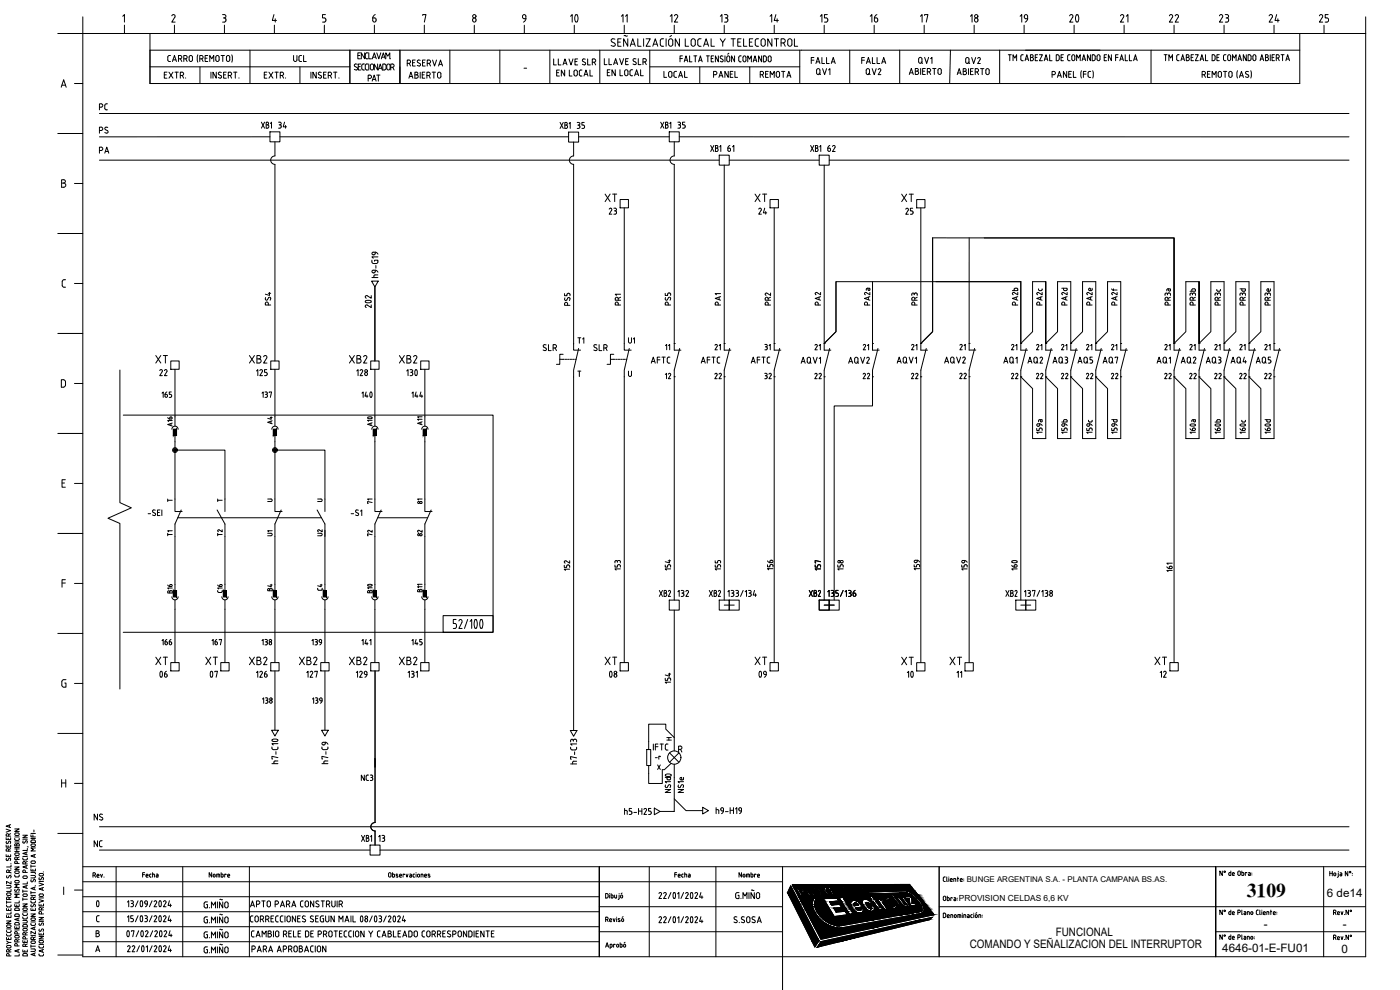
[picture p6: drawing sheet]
<svg xmlns="http://www.w3.org/2000/svg" width="420mm" height="297mm" viewBox="0 0 420 297" stroke-linecap="round" stroke-linejoin="round" font-family="sans-serif">
<defs><g id="words">
<g font-size="7.9">
<text x="167.9" y="8.8">10</text>
<text x="318.2" y="8.8">20</text>
</g>
<g font-size="7.1">
<text x="113.2" y="94.5" transform="rotate(-90 113.2 94.5)">202</text>
<text x="44.1" y="205.3">06</text>
<text x="59.3" y="205.3">07</text>
<text x="179.2" y="205.3">08</text>
<text x="224" y="205.3">09</text>
<text x="269.5" y="205.3">10</text>
<text x="25" y="274.1">0</text>
</g>
<g font-size="6.6">
<text x="28.6" y="42">PS</text>
<text x="120.6" y="114.7">130</text>
<text x="306.9" y="172.5" transform="rotate(-90 306.9 172.5)">160</text>
<text x="27.2" y="248.4">NS</text>
</g>
<text font-size="6.2" x="107.2" y="121">140</text>
<text font-size="5.9" x="374.2" y="269.1">3109</text>
<g font-size="5.7">
<text x="113.2" y="129.1" transform="rotate(-90 113.2 129.1)">A10</text>
<text x="113.2" y="179.2" transform="rotate(-90 113.2 179.2)">B10</text>
<text x="45.5" y="200.7">XT</text>
<text x="60.7" y="200.7">XT</text>
<text x="73.7" y="200.7">XB2</text>
<text x="88.5" y="200.7">XB2</text>
<text x="103.7" y="200.7">XB2</text>
<text x="118.5" y="200.7">XB2</text>
<text x="180.3" y="200.7">XT</text>
<text x="225.4" y="200.7">XT</text>
<text x="269.5" y="200.7">XT</text>
<text x="284" y="200.7">XT</text>
<text x="345.4" y="200.7">XT</text>
</g>
<g font-size="5.3">
<text x="110.8" y="7.8">6</text>
<text x="154.5" y="7.8">9</text>
<text x="200" y="7.8">12</text>
<text x="214.8" y="7.8">13</text>
<text x="230" y="7.8">14</text>
<text x="244.8" y="7.8">15</text>
<text x="260" y="7.8">16</text>
<text x="275.2" y="7.8">17</text>
<text x="290" y="7.8">18</text>
<text x="304.8" y="7.8">19</text>
<text x="335.1" y="7.8">21</text>
<text x="349.6" y="7.8">22</text>
<text x="364.8" y="7.8">23</text>
<text x="379.6" y="7.8">24</text>
<text x="394.8" y="7.8">25</text>
<text x="82.2" y="39.9">34</text>
<text x="206.4" y="39.9" transform="rotate(-90 206.4 39.9)">35</text>
<text x="180.3" y="61.7">XT</text>
<text x="225.4" y="61.7">XT</text>
<text x="269.5" y="61.7">XT</text>
<text x="45.5" y="110.1">XT</text>
<text x="73.7" y="110.1">XB2</text>
<text x="103.7" y="110.1">XB2</text>
<text x="118.5" y="110.1">XB2</text>
<text x="75.8" y="204.6">126</text>
<text x="346.8" y="204.6">12</text>
</g>
<g font-size="4.9">
<text x="189.1" y="7.8" transform="rotate(-90 189.1 7.8)">11</text>
<text x="86.8" y="19.8">UCL</text>
<text x="197.9" y="24.3">LOCAL</text>
<text x="213.1" y="24.3">PANEL</text>
<text x="226.8" y="24.3">REMOTA</text>
<text x="28.6" y="34.2">PC</text>
<text x="166.9" y="39.9">XB1</text>
<text x="172.2" y="39.9">35</text>
<text x="28.6" y="47.3">PA</text>
<text x="212" y="46.6">XB1</text>
<text x="221.2" y="46.6" transform="rotate(-90 221.2 46.6)">61</text>
<text x="242" y="46.6">XB1</text>
<text x="247.3" y="46.6">62</text>
<text x="181.7" y="65.6">23</text>
<text x="226.5" y="65.6">24</text>
<text x="270.6" y="65.6">25</text>
<text x="217.3" y="92.8" transform="rotate(-90 217.3 92.8)">PA1</text>
<text x="232.1" y="92.8" transform="rotate(-90 232.1 92.8)">PR2</text>
<text x="247.3" y="92.8" transform="rotate(-90 247.3 92.8)">PA2</text>
<text x="262.1" y="92.8" transform="rotate(-90 262.1 92.8)">PA2a</text>
<text x="276.2" y="92.8" transform="rotate(-90 276.2 92.8)">PR3</text>
<text x="313.6" y="92.8" transform="rotate(-90 313.6 92.8)">PA2c</text>
<text x="328.8" y="92.8" transform="rotate(-90 328.8 92.8)">PA2e</text>
<text x="336.2" y="92.8" transform="rotate(-90 336.2 92.8)">PA2f</text>
<text x="359.8" y="92.8" transform="rotate(-90 359.8 92.8)">PR3b</text>
<text x="367.2" y="92.8" transform="rotate(-90 367.2 92.8)">PR3c</text>
<text x="374.6" y="92.8" transform="rotate(-90 374.6 92.8)">PR3d</text>
<text x="228.2" y="106.2">31</text>
<text x="276.2" y="106.2" transform="rotate(-90 276.2 106.2)">21</text>
<text x="286.8" y="106.2">21</text>
<text x="302.3" y="106.2">21</text>
<text x="313.6" y="106.2" transform="rotate(-90 313.6 106.2)">21</text>
<text x="336.2" y="106.2" transform="rotate(-90 336.2 106.2)">21</text>
<text x="352.1" y="106.2" transform="rotate(-90 352.1 106.2)">21</text>
<text x="367.2" y="106.2" transform="rotate(-90 367.2 106.2)">21</text>
<text x="370.8" y="106.2">21</text>
<text x="382.1" y="106.2" transform="rotate(-90 382.1 106.2)">21</text>
<text x="46.6" y="113.9">22</text>
<text x="75.8" y="113.9">125</text>
<text x="105.8" y="113.9">128</text>
<text x="194.4" y="110.1">AFTC</text>
<text x="209.2" y="110.1">AFTC</text>
<text x="224.4" y="110.1">AFTC</text>
<text x="239.2" y="110.1">AQV1</text>
<text x="253.3" y="110.1">AQV2</text>
<text x="268.1" y="110.1">AQV1</text>
<text x="282.2" y="110.1">AQV2</text>
<text x="299.9" y="110.1">AQ1</text>
<text x="307.3" y="110.1">AQ2</text>
<text x="314.7" y="110.1">AQ3</text>
<text x="322.4" y="110.1">AQ5</text>
<text x="329.8" y="110.1">AQ7</text>
<text x="346.1" y="110.1">AQ1</text>
<text x="353.1" y="110.1">AQ2</text>
<text x="360.9" y="110.1">AQ3</text>
<text x="368.3" y="110.1">AQ4</text>
<text x="375.7" y="110.1">AQ5</text>
<text x="213.4" y="115">22</text>
<text x="228.2" y="115">32</text>
<text x="247.3" y="115" transform="rotate(-90 247.3 115)">22</text>
<text x="261.8" y="115" transform="rotate(-90 261.8 115)">22</text>
<text x="276.2" y="115" transform="rotate(-90 276.2 115)">22</text>
<text x="286.8" y="115">22</text>
<text x="302.3" y="115">22</text>
<text x="309.7" y="115">22</text>
<text x="317.1" y="115">22</text>
<text x="328.8" y="115" transform="rotate(-90 328.8 115)">22</text>
<text x="332.3" y="115">22</text>
<text x="348.2" y="115">22</text>
<text x="356" y="115">22</text>
<text x="367.2" y="115" transform="rotate(-90 367.2 115)">22</text>
<text x="370.8" y="115">22</text>
<text x="378.2" y="115">22</text>
<text x="232.8" y="172.2" transform="rotate(-90 232.8 172.2)">156</text>
<text x="196.5" y="180.3">XB2</text>
<text x="202.1" y="180.3">132</text>
<text x="211.7" y="180.3">XB2</text>
<text x="241.7" y="180.3">XB2</text>
<text x="300.6" y="180.3">XB2</text>
<text x="47.3" y="194.7">166</text>
<text x="77.3" y="194.7">138</text>
<text x="122.4" y="194.7">145</text>
<text x="202.1" y="206.4" transform="rotate(-90 202.1 206.4)">154</text>
<text x="92.4" y="212.4">139</text>
<text x="27.2" y="255.4">NC</text>
<text x="107.2" y="253.6">XB1</text>
<text x="112.5" y="253.6">13</text>
</g>
<g font-size="4.4">
<text x="187" y="92.8" transform="rotate(-90 187 92.8)">PR1</text>
<text x="306.2" y="92.8" transform="rotate(-90 306.2 92.8)">PA2b</text>
<text x="321" y="92.8" transform="rotate(-90 321 92.8)">PA2d</text>
<text x="352.1" y="92.8" transform="rotate(-90 352.1 92.8)">PR3a</text>
<text x="382.1" y="92.8" transform="rotate(-90 382.1 92.8)">PR3e</text>
<text x="172.2" y="104.1">T1</text>
<text x="187.3" y="104.1">U1</text>
<text x="217" y="106.2" transform="rotate(-90 217 106.2)">21</text>
<text x="246.9" y="106.2" transform="rotate(-90 246.9 106.2)">21</text>
<text x="261.4" y="106.2" transform="rotate(-90 261.4 106.2)">21</text>
<text x="321" y="106.2" transform="rotate(-90 321 106.2)">21</text>
<text x="328.4" y="106.2" transform="rotate(-90 328.4 106.2)">21</text>
<text x="359.5" y="106.2" transform="rotate(-90 359.5 106.2)">21</text>
<text x="202.1" y="115" transform="rotate(-90 202.1 115)">12</text>
<text x="47.3" y="120.3">165</text>
<text x="77.3" y="120.3">137</text>
<text x="122.4" y="120.3">144</text>
<text x="52.6" y="129.1" transform="rotate(-90 52.6 129.1)">A16</text>
<text x="82.5" y="128.4" transform="rotate(-90 82.5 128.4)">A4</text>
<text x="109" y="152.4">71</text>
<text x="124.2" y="152.4">81</text>
<text x="49" y="161.9">T1</text>
<text x="67.7" y="161.9" transform="rotate(-90 67.7 161.9)">T2</text>
<text x="79" y="161.9">U1</text>
<text x="97.7" y="161.9" transform="rotate(-90 97.7 161.9)">U2</text>
<text x="112.5" y="161.9" transform="rotate(-90 112.5 161.9)">72</text>
<text x="127.7" y="161.9" transform="rotate(-90 127.7 161.9)">82</text>
<text x="171.8" y="172.5" transform="rotate(-90 171.8 172.5)">152</text>
<text x="187" y="172.2" transform="rotate(-90 187 172.2)">153</text>
<text x="291" y="172.2" transform="rotate(-90 291 172.2)">159</text>
<text x="52.6" y="179.2" transform="rotate(-90 52.6 179.2)">B16</text>
<text x="67.7" y="178.9" transform="rotate(-90 67.7 178.9)">C16</text>
<text x="82.5" y="178.5" transform="rotate(-90 82.5 178.5)">B4</text>
<text x="97.7" y="178.5" transform="rotate(-90 97.7 178.5)">C4</text>
<text x="289.6" y="204.6" transform="rotate(-90 289.6 204.6)">11</text>
<text x="107.2" y="235.3">NC3</text>
</g>
<text font-size="4" x="201.8" y="106.2" transform="rotate(-90 201.8 106.2)">11</text>
<g font-size="3.5">
<text x="49" y="151.7">T</text>
<text x="64.2" y="151.7">T</text>
<text x="79" y="151.7">U</text>
<text x="94.2" y="151.7">U</text>
<text x="199" y="223.3">H</text>
<text x="195.4" y="229">-r</text>
<text x="398.2" y="269.1">6 de14</text>
<text x="316.9" y="280.8">FUNCIONAL</text>
<text x="379.3" y="278.5">-</text>
<text x="403" y="278.5">-</text>
<text x="291" y="284.5">COMANDO Y SEÑALIZACION DEL INTERRUPTOR</text>
<text x="366.8" y="285.6">4646-01-E-FU01</text>
<text x="402.6" y="285.9">0</text>
</g>
<text font-size="2.6" x="155.9" y="21.9">-</text>
<text font-size="2.5" x="287.8" y="270.3">PROVISION CELDAS 6,6 KV</text>
<text font-size="2.4" x="290.1" y="264.7">BUNGE ARGENTINA S.A. - PLANTA CAMPANA BS.AS.</text>
</g></defs>
<!-- layer: 0 -->
<g fill="none" stroke="#000" stroke-width=".3">
<path d="M24.8 10.1h385.1v277h-385.1zM45 10.1v15h345.1v-15M45 15.1h345.1M51.2 16.7h-.6l-.2 .4v1.1l.8 .3M51.8 18.5l.6-1.8 .6 1.8M51.9 18h.9M53.6 17.6h.5a.5 .5 0 0 0 .5-.5 .5 .5 0 0 0-.5-.4h-.5v1.8M54.2 17.6l.4 .9M55.2 17.6h.5a.5 .5 0 0 0 .5-.5 .5 .5 0 0 0-.5-.4h-.5v1.8M55.8 17.6l.4 .9M56.8 16.9a.5 .5 0 0 1 .6-.2 .5 .5 0 0 1 .4 .4v.9a.5 .5 0 0 1-.5 .5 .5 .5 0 0 1-.5-.5zM59.4 16.4l-.2 .9 .2 1.3"/>
<path d="M60 17.6h.5a.5 .5 0 0 0 .5-.5 .5 .5 0 0 0-.5-.4h-.5v1.8M60.6 17.6l.4 .9M61.6 17.5h.6M62.4 16.7h-.8v1.8h.8M63 18.5v-1.8l.6 .9 .6-.9v1.8M65.8 17.2v.8M65.8 17.1a.5 .5 0 0 0-.5-.5 .5 .5 0 0 0-.5 .5v.9a.5 .5 0 0 0 .5 .5 .5 .5 0 0 0 .5-.5M66.4 16.7h1M66.9 16.7v1.8M68 16.9a.5 .5 0 0 1 .6-.2 .5 .5 0 0 1 .4 .4v.9a.5 .5 0 0 1-.5 .5 .5 .5 0 0 1-.5-.5zM69.6 16.4l.2 .9-.2 1.3M75 15.1v10"/>
<path d="M105 15.1v10M120 15.1v10M122.2 19h.5a.5 .5 0 0 0 .5-.5 .5 .5 0 0 0-.5-.5h-.5v1.8M122.8 19l.4 .8M123.8 18.8h.6M124.6 18h-.8v1.8h.8M126.1 18.1a.47 .47 0 0 0-.7 0 .47 .47 0 0 0 0 .7l.6 .3a.5 .5 0 0 1 0 .7 .5 .5 0 0 1-.8-.2M126.8 18.8h.6M127.6 18h-.8v1.8h.8M128.2 19h.5a.5 .5 0 0 0 .5-.5 .5 .5 0 0 0-.5-.5h-.5v1.8M128.8 19l.4 .8M129.8 18l.6 1.8 .6-1.8"/>
<path d="M131.6 19.8l.6-1.8 .6 1.8M131.8 19.3h.8M135 15.1v10M150 15.1v10M165 15.1v10M180 15.1v10M195 15.1v10M240 15.1v10M255 15.1v10M270 15.1v10M285.2 15.1l-.2 9.9M300 15.1v10"/>
<path d="M345.4 15.1v10M45 20.1h60M49.3 22.5h.6M50.1 21.6h-.8v1.9h.8M50.7 21.6l1.2 1.9M51.9 21.6l-1.2 1.9M52.5 21.6h1M53 21.6v1.9M54.1 22.7h.5a.5 .5 0 0 0 .5-.5 .5 .5 0 0 0-.5-.6h-.5v1.9M54.7 22.7l.4 .8M55.7 23.4v.1M60 20.1v5"/>
<path d="M63.3 21.6v1.9M64.9 21.6v1.9l-1-1.9v1.9M66.4 21.7a.47 .47 0 0 0-.7 0 .47 .47 0 0 0 0 .7l.6 .3a.49 .49 0 0 1 0 .8 .49 .49 0 0 1-.8-.3M67.1 22.5h.6M67.9 21.6h-.8v1.9h.8M68.5 22.7h.5a.5 .5 0 0 0 .5-.5 .5 .5 0 0 0-.5-.6h-.5v1.9M69.1 22.7l.4 .8M70.1 21.6h1M70.6 21.6v1.9M71.7 23.4v.1M78.4 36.7l1 1.8M79.3 22.5h.6"/>
<path d="M79.4 36.7l-1 1.8M79.9 36.7l.7 .2v.4l-.3 .2 .4 .5-.4 .5h-.4zM79.9 37.5h.4M80.1 21.6h-.8v1.9h.8M80.7 21.6l1.2 1.9M81 39.6h3v3h-3zM81.9 21.6l-1.2 1.9M82.5 21.6h1M83 21.6v1.9M84.1 22.7h.5a.5 .5 0 0 0 .5-.5 .5 .5 0 0 0-.5-.6h-.5v1.9M84.7 22.7l.4 .8M85.7 23.4v.1"/>
<path d="M90 20.1v5M93.3 21.6v1.9M94.9 21.6v1.9l-1-1.9v1.9M96.4 21.7a.47 .47 0 0 0-.7 0 .47 .47 0 0 0 0 .7l.6 .3a.49 .49 0 0 1 0 .8 .49 .49 0 0 1-.8-.3M97.1 22.5h.6M97.9 21.6h-.8v1.9h.8M98.5 22.7h.5a.5 .5 0 0 0 .5-.5 .5 .5 0 0 0-.5-.6h-.5v1.9M99.1 22.7l.4 .8M100.1 21.6h1M100.6 21.6v1.9M101.7 23.4v.1M122.7 23.5l.6-1.9 .6 1.9"/>
<path d="M122.9 23h.8M124.5 21.6l.9 .2v.4l-.4 .2a.5 .5 0 0 1 .5 .5 .5 .5 0 0 1-.5 .5l-.5 .1zM124.5 22.5h.5M126.1 21.6v1.9M126.7 22.5h.6M127.5 21.6h-.8v1.9h.8M128.1 22.7h.5a.5 .5 0 0 0 .5-.5 .5 .5 0 0 0-.5-.6h-.5v1.9M128.7 22.7l.4 .8M129.7 21.6h1M130.2 21.6v1.9M131.4 21.9a.5 .5 0 0 1 .6-.2 .5 .5 0 0 1 .3 .5v.7a.51 .51 0 0 1-.5 .5 .51 .51 0 0 1-.5-.4zM170.6 39.6h3.1v3h-3.1z"/>
<path d="M195 20.1h30v5M198.3 36.7l.9 1.8M199.2 36.7l-.9 1.8M199.7 37.5h.4M200.1 36.7h-.4v1.8h.4M200.1 37.4l.4 .5-.4 .5M200.1 36.6l.3 .4-.3 .4M200.9 39.6h3v3h-3zM210 20.1v5M225 20.1h15M82.5 42.6v4.2a1.26 1.26 0 0 0-1.3 1.3 1.26 1.26 0 0 0 1.3 1.2v59M172.1 42.6v4.2"/>
<path d="M172.1 49.3v53.8M172.2 46.8a1.26 1.26 0 0 0-1.3 1.3 1.26 1.26 0 0 0 1.3 1.2M202.4 42.6v4.2a1.26 1.26 0 0 0-1.3 1.3 1.26 1.26 0 0 0 1.3 1.2v53.8M215.8 46.6h3.1v2.9h-3.1zM217.3 49.5v53.6M245.9 46.6h3v3h-3zM247.4 49.6v53.5M111.6 78.1l.1 .7 .4 .3 1.1-.1 .2-.9h-1v.3M112.6 75.7l-.9 .2v.4l.5 .2M112.6 75.7l.5 .1 .3 .5M112.6 75.7v.6l-.4 .2M112.8 79.7v.8"/>
<path d="M113.4 77.1h-1.8l.4 .4M187.3 62.4v40.7M232.3 62.4v40.7M276.4 62.4v40.7l3.5-3.6v-28.1M279.9 71.4h72.5v31.7M290.9 71.4v31.6M295.4 71.4h57v31.7M352.4 71.4v31.7M111.6 83.3h1.8M112 81.1h.6M112 81.1a.46 .46 0 0 0-.3 .5 .46 .46 0 0 0 .5 .4 .46 .46 0 0 0 .4-.5v-.4M112.5 86.1v22.2"/>
<path d="M112.6 81.1l.5 .1 .3 .5M113.4 82.5h-1l-.2 .8M250.9 84.5v15l-3.5 3.6M261.9 84.5v18.6M280.9 84.5h25.5M306.4 84.5v18.6l3.5-3.6v-15M306.4 84.5h-55.5v15l-3.5 3.6M317.4 84.5v15l-3.6 3.6v-18.6v18.6M321.4 84.5v18.6l3.5-3.6v-15M328.9 84.5v18.6l3.5-3.6v-15M336.3 84.5v18.6M355.9 84.5v15l-3.5 3.6"/>
<path d="M363.4 84.5v15l-3.5 3.6v-18.6v18.6M367.4 84.5v18.6l3.5-3.6v-15M374.9 84.5v18.6l3.5-3.6v-15M382.4 84.5v18.6M52.5 110.8v14.3M82.5 110.8v14.3M112.5 110.8v14.3M127.5 110.8v14.3M163.9 103.5a.47 .47 0 0 0-.7 0 .47 .47 0 0 0 0 .7l.6 .3a.49 .49 0 0 1 0 .7 .49 .49 0 0 1-.8-.2M164.6 103.4v1.8h.8M166 104.4h.5a.5 .5 0 0 0 .5-.5 .5 .5 0 0 0-.5-.5h-.5v1.8M166.6 104.4l.4 .8"/>
<path d="M168 107.8h1M169 106.3h-1v3h-1M172.1 113.1v106.1M173.4 111.4h.9M173.7 104.6l-1.6 6.5v2M173.9 111.4v1.6M179.1 103.5a.47 .47 0 0 0-.7 0 .47 .47 0 0 0 0 .7l.6 .3a.49 .49 0 0 1 0 .7 .49 .49 0 0 1-.8-.2M179.8 103.4v1.8h.8M181.2 104.4h.5a.5 .5 0 0 0 .5-.5 .5 .5 0 0 0-.5-.5h-.5v1.8M181.8 104.4l.4 .8M183.2 107.8h1M184.2 106.3h-1v3h-1"/>
<path d="M188.6 111.4v1.1a.45 .45 0 0 0 .5 .5 .45 .45 0 0 0 .4-.5v-1.1M188.8 104.6l-1.5 6.5v87.7M202.4 105.1h2M202.4 113v67.1M204 104.5l-1.6 6.5M217.3 105.1h2.1M217.3 113v67.1M219 104.5l-1.7 6.5M232.3 105.1h2M232.3 113v85.8M234 104.5l-1.7 6.5M247.4 105.1h2"/>
<path d="M247.4 113.1v67M261.9 113.1v8.7h-11.6v58.3M261.9 105.1h2M263.5 104.6l-1.6 6.5M276.4 105.1h2M276.4 113.1v85.7M278 104.6l-1.6 6.5M290.9 105h2M290.9 113v85.8M292.5 104.5l-1.6 6.5M336.3 113.1v18.5h-3.9v-15l-3.5-3.5v18.5h-4v-15l-3.5-3.5v18.5h-4v-15l-3.6-3.5v18.5h-3.9v-15l-3.5-3.5v67M336.3 105.1h2"/>
<path d="M338 104.6l-1.7 6.5M382.4 113.1v18.5h-4v-15l-3.5-3.5v18.5h-4v-15l-3.5-3.5v18.5h-4v-15l-3.5-3.5v18.5h-4v-15l-3.5-3.5v85.7M382.4 105.1h2M52.5 135.1h15v14.6M52.5 132.6v17.1M82.5 135.1h15v14.6M82.5 132.6v17.1M112.5 132.6v17.1M127.5 132.6v17.1M97.5 159.1v16.2M52.5 161v14.3M67.5 161v14.3"/>
<path d="M82.5 161v14.3M112.5 161v14.3M127.5 161v14.3M52.5 182.8v16M67.5 182.8v16M82.5 182.8v16M97.5 182.8v16M112.5 182.8v16M127.5 182.8v16M200.9 180.1h2.9v3h-2.9zM202.4 183.1v42.2M215.8 180.1h3.1v3h-3.1z"/>
<path d="M217.3 181.6h3.1M218.9 180.1h2.9v3h-2.9zM245.9 180.1h3v3h-3zM247.4 181.6h2.9M248.9 180.1h3v3h-3zM304.9 180.1h2.9v3h-2.9zM306.4 181.6h3M307.8 180.1h3.1v3h-3.1zM81.5 219.1h2l-1 1.7zM82.5 201.3v17.8M96.5 219.1h2l-1 1.7zM97.5 201.3v17.8"/>
<path d="M112.6 201.3v45.5a1.26 1.26 0 0 0-1.3 1.3 1.26 1.26 0 0 0 1.3 1.2M171.2 219.2h2l-1.1 1.7zM81.6 224.1l.1 .6 .4 .2h1.1l.2-.8M81.6 229.1h1.8M81.7 221.9l.8-.2 .9 .3a.99 .99 0 0 1-1.8 0zM82.8 225.5v.8M83.4 228.3l-1 .1-.2 .7M83.4 227.3l-1.8-.4v.8h.2M83.4 223.1h-1.8l.4 .4M96.6 224.1l.1 .6 .4 .2h1.1l.2-.8M96.6 229.1h1.8M97.6 222.7v.4a.46 .46 0 0 1-.4 .5 .46 .46 0 0 1-.5-.3 .46 .46 0 0 1 .3-.6h.8l.6 .6"/>
<path d="M97.8 225.5v.8M98.4 228.3l-1 .1-.2 .7M98.4 227.3l-1.8-.4v.8h.2M171.2 229.2h1.8M171.2 222.2v.4M171.2 224.2v.4M171.3 224.5l.4 .5 1.1-.1 .3-.4M171.3 222.2l.4-.4 .4 .4M172.1 222.2v.2M172.1 222.2l.1-.3h.7l.1 .7M172.4 225.6v.8M173 228.4h-1l-.1 .8"/>
<path d="M173 227.4l-1.8-.4v.8h.2M173 223.2h-1.8l.5 .4M173 224.2v.4M194.1 224.9h1.2v4.8h-1.2zM200.9 225.9l2.9 2.8M201.4 229.1l-2 1.8h-.6v4.2h-4.1v-5.4M202.4 239.7l3.5 3.5h5M202.4 221.3l-2.6-2.5v-1.5h-5.1v7.6M202.4 229.3v14.2h-4.3M203.8 225.9l-2.9 2.8M111.1 253.6h3v3h-3zM187.4 243.2h.7l.1 .3"/>
<path d="M187.4 242.6v1.8M188.2 243.5v.9M189.5 242.6h-.7v.8h.6l.2 .4M189.6 243.8v.2M189.6 244l-.2 .3-.6 .1M190.2 243.8h.8M191.6 242.6v1.8M191.6 243.4h1M192.6 242.6v1.8M193.2 242.9l.4-.3 .4 .2v.4l-.8 1.2h.8M195.3 242.6h-.7v.8h.6l.2 .6-.2 .3-.6 .1M196.4 242.5l1.7 1-1.7 1z"/>
<path d="M210.9 242.2l1.7 1-1.7 1zM214.9 242.9l.8 .2v1M214.9 242.3v1.8M217.1 243.3h-.4a.46 .46 0 0 1-.5-.4 .46 .46 0 0 1 .4-.5 .46 .46 0 0 1 .5 .3v.8l-.6 .6M217.7 243.5h.8M219.1 242.3v1.8M219.1 243.1h1M220.1 242.3v1.8M220.7 242.7l.4-.4v1.8M222.5 243.3h-.4a.46 .46 0 0 1-.5-.4 .46 .46 0 0 1 .4-.5 .46 .46 0 0 1 .5 .3v.8l-.6 .6M24.8 260.1h385.1M24.8 264.6h210.1"/>
<path d="M24.8 278.1h155.1M24.8 273.6h155.1M24.8 269.1h155.1M34.9 260.1v27M54.8 260.1v27M74.8 260.1v27M179.9 272.1h55M179.9 279.6h55M194.8 260.1v27M214.9 260.1v27M234.9 260.1v36.9M237.3 265.8l8.5 16.4-1.3 1.9-8.2-16.3z"/>
<path d="M237.8 265.5l35.2-.1 7.3 9-33.9 7.4zM239 266.4h1.4a.85 .85 0 0 1 .8 .5 .85 .85 0 0 1-.2 .9h-.7l.6 1.1h-.6zM239.7 266.7h.5a.46 .46 0 0 1 .3 .8h-.4zM241.4 266.4l1.8 .1 .4 .6v.5l1 1.2h-.5l-.7-1h-.7l.7 1-.5 .1zM242.1 266.7h.7l.3 .6-.6 .1zM244.4 266.3a1.91 1.91 0 0 1 1.9 2.4 1.91 1.91 0 0 1-1.9-2.4zM244.4 269.3l.6 .2a4.5 4.5 0 0 0 1.4 5.7 7.5 7.5 0 0 0 6.4 2.5l23.3-4.2a.72 .72 0 0 0 .6-.4 .72 .72 0 0 0-.1-.8 8 8 0 0 0-4.7-4.5l-11.4 .5-.3-.6 11.7-.4a7.9 7.9 0 0 1 5.4 5.6l-.2 .8-.7 .4-23.2 4.2a8.5 8.5 0 0 1-9.4-7l.1-.7zM244.8 266.7a1.49 1.49 0 0 1 1.1 1.7l-.8-.7zM246.1 266.3h.6l.9 .7-.2-.8h.6l.1 1.3 .7 1.1h-.6l-.5-.9zM247.1 269.6l4-.2 .6 1-2.7 .1 .6 1 2.4-.1 .6 .9-2.4 .2 .8 1.2 2.6-.3 .7 1.1-4 .5zM248.4 266.2l1.4-.1 .3 .5h-.8l.3 .5h.7l.2 .4h-.6l.3 .6h.9l.2 .4h-1.3zM251.6 277.8h.1"/>
<path d="M251.8 269.4l1.2-.1 3.1 4.9-1.1 .2zM252.3 266.8l-.3-.3a.58 .58 0 0 0-.6-.5 .58 .58 0 0 0-.5 .6 2 2 0 0 0 2 1.8l-.1-.8h-.4l.1 .4a1.55 1.55 0 0 1-1.1-1.5l.5 .4 .4-.1M252.8 266.1a1.03 1.03 0 0 1 1.4 .7h-.3l-.5-.3a1.58 1.58 0 0 0 1 1.5l-.1-.4a.47 .47 0 0 1 .6 .3 .47 .47 0 0 1-.3 .6 2.32 2.32 0 0 1-1.8-2.4zM254.3 266.1h.5l1.4 2.1h-.5zM255.6 270.4a2.61 2.61 0 0 1 3.3 1.7l-2.1 .3 .5 .5a.52 .52 0 0 0 .6 .3 .52 .52 0 0 0 .4-.5l.8-.1a1.2 1.2 0 0 1-.6 1.4 1.2 1.2 0 0 1-1.5-.3l-.9-.8a1.97 1.97 0 0 1-.5-2.5zM255.9 266.1a1.74 1.74 0 0 1 1.7 2.1 1.75 1.75 0 0 1-1.7-2.1zM256.2 266.3a1.47 1.47 0 0 1 1 1.6l-.7-.6zM256.4 271h.7l.5 .6-1.2 .2zM257.4 266.1h.4l1.2 1.1-.7-1.1h.4l1.3 1.9-.3 .1-1.3-1.1 .8 1.1-.4 .1zM259 269.9a2.23 2.23 0 0 1 2.8 1.1l-1 .2a.52 .52 0 0 0-.4-.4 .52 .52 0 0 0-.5 .2l.8 1.3a.49 .49 0 0 0 .4 .4 .49 .49 0 0 0 .5-.3l-.3-.6 .9-.1a1.09 1.09 0 0 1 0 1.5 1.09 1.09 0 0 1-1.5 0 2.61 2.61 0 0 1-1.7-3.3zM263.2 269.7h.9l.3 .3 .1-.4h.3l.7 1h-.4l-.1 .4 1.3 1.8-.8 .1zM263.4 272.5l.6 .5h.7"/>
<path d="M264.5 272.3l.6 .7-.5 .1M264.5 272.3l-.4-.2-1.2-1.7h.4l-.4-.6h-.5l-.6-.9-.9 .1 .6 .9h-.4l.5 .6h.4l1.5 2.1M265.5 270.5v.1M266 269.5a2.57 2.57 0 0 1 3 2.1 .83 .83 0 0 1-.3 1 .83 .83 0 0 1-1.1-.2l-1.2-1.2a1.5 1.5 0 0 1-.4-1.7zM266.6 269.9l1 .3 .7 .8a.47 .47 0 0 1 .1 .8 .47 .47 0 0 1-.7 0l-.4-.1-.7-.7-.2-.6zM267.3 268.4l.7-.1 2.8 3.9-.6 .1zM268.7 272.7l.8-.1 .3 .4h-.7l1.1 .4 .4 .6-.1 .4-.7-.1-.4-.5 .3-.1 .3 .3 .1-.1-.9-.4zM269.2 269.2h.7l1.4 1.9 .6 .3v-.3l-1.4-1.9 .7-.1 2 2.8-.6 .1-.3-.4v.3a.9 .9 0 0 1-1.5-.4zM269.2 272.5h.1M270.7 274.1l.3-.1 .2 .3h-.3zM271 272.6l.5-.1 .3 .5-.4 .2zM271.5 269.1l1.7-.1 .5 .5v1.6l1-.1 .5 .6-1.7 .3-.5-.8-.1-1.5-.9 .1z"/>
<path d="M272.2 273.2l-.2-.1a.82 .82 0 0 0-.4-.8 .82 .82 0 0 0-.9 .1l1.2 1.8 .4-.1-.6-.7 .4 .1 .5 .6 .3-.1-.7-.8M272.4 272.1h.4l1.1 1.4 .4-.1 .3 .3-.8 .2zM272.8 273.7l.5 .2-.3 .1zM274.4 273.4h.3l.3 .2-.3 .1zM281.9 272.1h127.8M281.9 260.1v27M364.7 279.6h45M397.2 260.1v27M24.8 282.6h155.1M179.9 287.1v-27v27M246.4 282.5l33.4-7.3-.8 .7-33.8 8.3zM364.9 287.1v-27v27"/>
<circle cx="52.5" cy="135" r=".73"/>
<circle cx="52.5" cy="135" r=".45"/>
<circle cx="52.5" cy="135" r=".23"/>
<circle cx="82.5" cy="135" r=".73"/>
<circle cx="82.5" cy="135" r=".45"/>
<circle cx="82.5" cy="135" r=".23"/>
<circle cx="202.4" cy="227.3" r="2"/>
</g>
<!-- layer: AUXILIAR -->
<g fill="none" stroke="#000" stroke-width=".3">
<path d="M29.8 34.1h375.1M29.8 48.1h186M81 41l-51.2 .1M84 41h86.6M173.7 41h27.2M203.9 41l201 .1M218.9 48.1h27M248.9 48.1h156M36 111v39.8l3.4 1.6-7 3.1 3.6 1.6v49.6M37 124.6h111v65.1h-111M133 184.7h15v5h-15zM29.8 255.1h81.3"/>
<path d="M29.8 248.1h375.1M114 255.1h290.9"/>
</g>
<!-- layer: COTAS -->
<g fill="none" stroke="#000" stroke-width=".3">
<path d="M184.5 11.8a.59 .59 0 0 0-.8-.1 .59 .59 0 0 0 0 .9l.7 .3a.56 .56 0 0 1 .1 .9 .56 .56 0 0 1-.9 0l-.2-.2M185.4 12.6h.8M186.4 11.6h-1v2.3h1M188.3 10.8h-1M188.4 11.6v2.3l-1.2-2.3v2.3M189.2 13.9l.7-2.3 .8 2.3M189.4 13.3h1M191.4 11.6v2.3h1M193.2 11.6v2.3M193.9 11.6h1.3l-1.3 2.3h1.3M195.9 13.9l.8-2.3 .7 2.3M196.1 13.3h1.1"/>
<path d="M198.2 13.3l.2 .5 .8 .1M199.2 11.6l-1 .3v1.4M199.9 11.6v2.3M200.8 11.8l.5-.2 .4 .2 .2 1.5a.63 .63 0 0 1-.6 .6 .63 .63 0 0 1-.6-.6zM201.5 10.6l-.5 .4M203.9 11.6v2.3l-1.2-2.3v2.3M205.7 11.6v2.3h1M207.6 11.8l.4-.2 .5 .2 .2 1.5a.63 .63 0 0 1-.7 .6 .63 .63 0 0 1-.6-.6zM209.4 13.3l.3 .5 .7 .1M210.4 11.6l-.9 .3-.1 1.4M211.2 13.9l.7-2.3 .8 2.3M211.4 13.3h1"/>
<path d="M213.4 11.6v2.3h1M216.2 11.6l.7 1.2 .8-1.2M216.9 12.8v1.1M219.4 11.6h1.3M220 11.6v2.3M221.4 12.6h.8M222.4 11.6h-1v2.3h1M223.2 11.6v2.3h1M224.9 12.6h.8M225.9 11.6h-1v2.3h1M226.7 13.3l.2 .5 .8 .1M227.7 11.6l-1 .3v1.4"/>
<path d="M228.6 11.8l.4-.2 .5 .2 .2 1.5a.63 .63 0 0 1-.7 .6 .63 .63 0 0 1-.6-.6zM231.7 11.6v2.3l-1.3-2.3v2.3M232.4 11.6h1.3M233 11.6v2.3M234.4 12.9h.6a.62 .62 0 0 0 .7-.6 .62 .62 0 0 0-.7-.7h-.6v2.3M235.2 12.9l.5 1M236.6 11.8l.4-.2 .5 .2 .2 1.5a.63 .63 0 0 1-.7 .6 .63 .63 0 0 1-.6-.6zM238.4 11.6v2.3h1"/>
</g>
<!-- layer: TEXTO -->
<g fill="none" stroke="#000" stroke-width=".3">
<path d="M106.7 19.2l-.4 .5 .8 .5a.5 .5 0 0 1 0 .8 .5 .5 0 0 1-.8-.2M106.7 19.2l.5 .1M107.4 16.7h.6M107.5 20h.6M108.2 15.9h-.8v1.7h.8M108.3 19.2h-.8v1.8h.8M109.4 19.2l-.6 .1-.2 .3v1.2l.8 .2M109.4 15.9v1.7l-1-1.7v1.7M110.4 19.2l-.5 .1-.3 .3 .1 1.2 .7 .2M110.4 15.9h-.5l-.3 .4 .1 1.1 .7 .2M110.7 19.2v1.8M110.7 15.9v1.7h.8"/>
<path d="M111.2 19.4a.5 .5 0 0 1 .6-.2 .5 .5 0 0 1 .3 .5v.8a.5 .5 0 0 1-.5 .5 .5 .5 0 0 1-.5-.5zM111.7 17.6l.6-1.7 .6 1.7M111.9 17.2h.9M113.1 15.9l.6 1.7 .6-1.7M113.3 19.2v1.8l-1-1.8v1.8M114.4 17.6l.6-1.7 .6 1.7M114.6 17.2h.9M114.9 19.2l.9 .3 .1 .9-.3 .5-.7 .1zM115.8 17.6v-1.7l.6 1 .6-1v1.7M117.1 19.7v.8M117.1 19.7a.5 .5 0 0 0-.5-.5 .5 .5 0 0 0-.5 .5v.8a.5 .5 0 0 0 .5 .5 .5 .5 0 0 0 .5-.5M117.1 17.6h.1"/>
<path d="M166.2 17.7v1.8h.8M167.6 17.7v1.8h.8M169 19.5l.6-1.8 .6 1.8M169.1 19h.9M170.8 17.7l.6 1.8 .6-1.8M172.6 18.5h.6M173.4 17.7h-.8v1.8h.8M175.7 17.8a.47 .47 0 0 0-.7-.1 .47 .47 0 0 0 0 .7l.5 .3a.49 .49 0 0 1 0 .8 .49 .49 0 0 1-.7-.2M176.4 17.7v1.8h.8M177.8 18.7h.5a.5 .5 0 0 0 .5-.5 .5 .5 0 0 0-.5-.5h-.5v1.8M178.4 18.7l.4 .8M181.4 17.6v1.8h.8"/>
<path d="M182.8 17.6v1.8h.8M184.2 19.4l.6-1.8 .6 1.8M184.3 18.9h.9M186 17.6l.6 1.8 .6-1.8M187.8 18.4h.6M188.6 17.6h-.8v1.8h.8M190 19.2l.6 .2M190.9 17.7a.47 .47 0 0 0-.7 0 .47 .47 0 0 0 0 .6l.8 .6-.4 .5M191.6 17.6v1.8h.8M193.5 17.6h-.5v1.8M193.5 17.6a.5 .5 0 0 1 .5 .5 .5 .5 0 0 1-.5 .5h-.5M193.6 18.6l.4 .8"/>
<path d="M204.1 17.6h.7M204.8 16.8h-.7v1.8M205.3 18.6l.6-1.8 .5 1.8M205.5 18.1h.8M207 16.8v1.8h.7M208.2 16.8h.9M208.7 16.8v1.8M209.7 18.6l.5-1.8 .5 1.8M209.8 18.1h.8M212 16.8h.9M212.4 16.8v1.8M213.4 17.6h.6"/>
<path d="M214.2 16.8h-.8v1.8h.8M215.6 16.8v1.8l-.9-1.8v1.8M216.3 17.5l.5 .3a.46 .46 0 0 1 0 .7 .46 .46 0 0 1-.7-.1M216.9 16.9a.45 .45 0 0 0-.6-.1 .45 .45 0 0 0 0 .7M217.6 16.8v1.8M218.3 16.8a.45 .45 0 0 1 .7 .5v.8a.46 .46 0 0 1-.4 .5 .46 .46 0 0 1-.5-.5zM218.7 16l-.3 .3M220.5 16.8v1.8l-.9-1.8v1.8M222.4 16.8h-.5l-.2 .4 .1 1.1 .6 .3M223.2 16.8a.45 .45 0 0 1 .7 .5v.8a.46 .46 0 0 1-.5 .5 .46 .46 0 0 1-.4-.5zM224.4 18.6v-1.8l.6 1 .5-1v1.8M226 18.6l.6-1.8 .5 1.8"/>
<path d="M226.2 18.1h.8M228.6 16.8v1.8l-.9-1.8v1.8M229.1 16.8l.8 .2 .1 1-.2 .5-.7 .1zM230.8 16.8a.45 .45 0 0 1 .6 .5v.8a.45 .45 0 0 1-.4 .5 .45 .45 0 0 1-.5-.5zM243.5 18.1h.8M244.3 17.3h-.8v1.8M244.9 19.1l.6-1.8 .6 1.8M245 18.6h.9M246.7 17.3v1.8h.8M248.1 17.3v1.8h.8M249.5 19.1l.6-1.8 .6 1.8M249.6 18.6h.9"/>
<path d="M258.6 18.1h.8M259.4 17.3h-.8v1.8M260 19.1l.6-1.8 .6 1.8M260.2 18.6h.8M261.8 17.3v1.8h.8M263.2 17.3v1.8h.8M264.6 19.1l.6-1.8 .6 1.8M264.8 18.6h.8M275.8 17.5a.5 .5 0 0 1 .5-.3 .5 .5 0 0 1 .4 .5v.8a.5 .5 0 0 1-.5 .5 .5 .5 0 0 1-.5-.5zM276.4 18.6l.5 .4M277.5 17.2l.6 1.8 .6-1.8M279.3 17.6l.4-.4v1.8"/>
<path d="M289.9 17.5a.5 .5 0 0 1 .5-.2 .5 .5 0 0 1 .4 .5v.8a.5 .5 0 0 1-.5 .5 .5 .5 0 0 1-.5-.5zM290.5 18.7l.5 .4M291.6 17.3l.6 1.8 .6-1.8M293.4 17.6l.4-.3 .4 .2v.4l-.8 1.2h.8M302.6 16.4h.9M303 16.4v1.8M304 18.2v-1.8l.6 1 .5-1v1.8M307.1 16.4l-.7 .2v1.2l.2 .4h.5M307.6 18.2l.6-1.8 .5 1.8M307.8 17.7h.7M309.2 16.4l.8 .2v.4l-.3 .2a.51 .51 0 0 1 .5 .5 .51 .51 0 0 1-.5 .5h-.5zM309.2 17.2h.5"/>
<path d="M310.7 17.2h.5M311.4 16.4h-.7v1.8h.7M311.9 16.4h.9l-.9 1.8h.9M313.4 18.2l.5-1.8 .6 1.8M313.5 17.7h.8M315 16.4v1.8h.7M317.9 17.7l-.3 .4-.6 .1v-1.8l.8 .3 .1 1M318.4 17.2h.6M319.2 16.4h-.8v1.8h.8M321.1 16.4l-.6 .2-.1 1.2 .2 .4h.5M321.7 16.9a.45 .45 0 0 1 .4-.5 .45 .45 0 0 1 .5 .5M321.7 16.9v.8a.45 .45 0 0 0 .4 .5 .45 .45 0 0 0 .5-.5v-.8"/>
<path d="M323.1 18.2v-1.8l.5 1 .6-1v1.8M324.7 18.2l.6-1.8 .5 1.8M324.9 17.7h.7M327.2 16.4v1.8l-.9-1.8v1.8M328.7 17.7l-.3 .4-.6 .1v-1.8l.8 .3 .1 1M329.2 16.9v.8a.45 .45 0 0 0 .5 .5 .45 .45 0 0 0 .4-.5v-.8M329.2 16.9a.45 .45 0 0 1 .5-.5 .45 .45 0 0 1 .4 .5M331.4 17.2h.5M332.1 16.4h-.7v1.8h.7M333.5 16.4v1.8l-.9-1.8v1.8M334.8 17.2h.7M335.5 16.4h-.7v1.8"/>
<path d="M336.1 18.2l.5-1.8 .6 1.8M336.2 17.7h.8M337.7 16.4v1.8h.7M339 16.4v1.8h.7M340.2 18.2l.6-1.8 .5 1.8M340.4 17.7h.7M349.4 16.4h.9M349.8 16.4v1.8M350.8 18.2v-1.8l.5 1 .6-1v1.8M353.9 16.4l-.6 .1-.2 .4 .1 1.1 .7 .2M354.4 18.2l.5-1.8 .6 1.8M354.6 17.7h.7"/>
<path d="M356 16.4l.8 .2v.4l-.3 .2a.51 .51 0 0 1 .4 .5 .51 .51 0 0 1-.4 .5h-.5zM356 17.2h.5M357.5 17.2h.5M358.2 16.4h-.7v1.8h.7M358.7 16.4h.9l-.9 1.8h.9M360.2 18.2l.5-1.8 .5 1.8M360.3 17.7h.8M361.8 16.4v1.8h.7M364.7 17.7l-.3 .4-.6 .1v-1.8l.8 .3 .1 1M365.2 17.2h.5M365.9 16.4h-.7v1.8h.7M367.9 16.4l-.5 .1-.2 .4v1.1l.7 .2"/>
<path d="M368.4 16.9a.45 .45 0 0 1 .5-.5 .45 .45 0 0 1 .4 .5M368.4 16.9v.8a.45 .45 0 0 0 .5 .5 .45 .45 0 0 0 .4-.5v-.8M369.9 18.2v-1.8l.5 1 .6-1v1.8M371.5 18.2l.5-1.8 .6 1.8M371.7 17.7h.7M374 16.4v1.8l-.9-1.8v1.8M375.5 17.7l-.3 .4-.6 .1v-1.8l.8 .3 .1 1M376 16.9v.8a.45 .45 0 0 0 .5 .5 .45 .45 0 0 0 .4-.5M376 16.9a.45 .45 0 0 1 .5-.5 .45 .45 0 0 1 .4 .5M376.9 16.9v.8M378.2 18.2l.5-1.8 .5 1.8M378.3 17.7h.8"/>
<path d="M379.8 16.4l.8 .2v.4l-.4 .2a.51 .51 0 0 1 .5 .5 .51 .51 0 0 1-.5 .5h-.4zM379.8 17.2h.4M381.2 16.4v1.8M381.8 17.2h.5M382.5 16.4h-.7v1.8h.7M383 17.4h.5a.51 .51 0 0 0 .4-.5 .51 .51 0 0 0-.4-.5h-.5v1.8M383.6 17.4l.3 .8M384.5 16.4h.9M384.9 16.4v1.8M385.9 18.2l.6-1.8 .5 1.8M386.1 17.7h.7M110.5 23.5h.5a.5 .5 0 0 0 .5-.5 .5 .5 0 0 0-.5-.5h-.5v1.8"/>
<path d="M111.7 24.3l.6-1.8 .6 1.8M111.9 23.8h.8M113 22.5h1M113.5 21l.6-1.8 .6 1.8M113.5 22.5v1.8M113.7 20.5h.9M117.3 20.2h.5a.5 .5 0 0 0 .5-.5 .5 .5 0 0 0-.5-.5h-.5v1.8M117.9 20.2l.4 .8M167.1 21.8h.6M167.9 21h-.8v1.8h.8M169.5 21v1.8l-1-1.8v1.8M170.9 21v1.8h.8"/>
<path d="M172.3 21.3a.5 .5 0 0 1 .6-.3 .5 .5 0 0 1 .4 .5v.8a.5 .5 0 0 1-.5 .5 .5 .5 0 0 1-.5-.5zM174.7 21l-.6 .1-.2 .4v1.1l.8 .2M175.3 22.8l.6-1.8 .6 1.8M175.4 22.3h.9M177.1 21v1.8h.8M182.3 21.7h.6M183.1 20.9h-.8v1.8h.8M184.7 20.9v1.8l-1-1.8v1.8M186.1 20.9v1.8h.8M187.5 21.2a.5 .5 0 0 1 .6-.3 .5 .5 0 0 1 .4 .5v.8a.5 .5 0 0 1-.5 .5 .5 .5 0 0 1-.5-.5zM189.9 20.9l-.6 .1-.2 .4v1.1l.8 .2M190.5 22.7l.6-1.8 .6 1.8"/>
<path d="M190.6 22.2h.9M192.3 20.9v1.8h.8M245.1 20.8a.5 .5 0 0 1 .6-.2 .5 .5 0 0 1 .4 .5v.8a.5 .5 0 0 1-.5 .5 .5 .5 0 0 1-.5-.5zM245.8 22l.5 .4M246.9 20.6l.6 1.8 .6-1.8M248.7 21l.4-.4v1.8M260 20.8a.5 .5 0 0 1 .6-.2 .5 .5 0 0 1 .4 .5v.8a.5 .5 0 0 1-.5 .5 .5 .5 0 0 1-.5-.5zM260.7 22l.5 .4M261.8 20.6l.6 1.8 .6-1.8M263.6 20.9l.4-.3 .4 .4-.8 1.4h.8M272.9 22.3l.6-1.8 .6 1.8M273.1 21.9h.8"/>
<path d="M274.7 20.5l.8 .2v.4l-.3 .2a.5 .5 0 0 1 .5 .5 .5 .5 0 0 1-.5 .5h-.5zM274.7 21.4h.5M276.3 20.5v1.8M276.9 21.4h.6M277.7 20.5h-.8v1.8h.8M278.3 21.6h.5a.5 .5 0 0 0 .5-.6 .5 .5 0 0 0-.5-.5h-.5v1.8M278.9 21.6l.4 .7M279.9 20.5h1M280.4 20.5v1.8M281.6 20.8a.5 .5 0 0 1 .5-.2 .5 .5 0 0 1 .4 .5v.7a.5 .5 0 0 1-.5 .5 .5 .5 0 0 1-.5-.4zM287.3 22.4l.6-1.8 .6 1.8M287.4 21.9h.9"/>
<path d="M289.1 21.4h.5M289.6 20.6h-.5v1.8h.5M289.6 20.6l.4 .4-.4 .4a.5 .5 0 0 1 .5 .5 .5 .5 0 0 1-.5 .5M290.7 20.6v1.8M291.3 21.4h.6M292.1 20.6h-.8v1.8h.8M292.7 21.6h.5M293.2 20.6h-.5v1.8M293.2 20.6a.5 .5 0 0 1 .5 .5 .5 .5 0 0 1-.5 .5M293.3 21.6l.4 .8M294.3 20.6h1M294.8 20.6v1.8"/>
<path d="M295.9 20.8a.5 .5 0 0 1 .6-.2 .5 .5 0 0 1 .4 .5v.8a.5 .5 0 0 1-.5 .5 .5 .5 0 0 1-.5-.5zM316.2 21.4h-.5v1.8M316.2 21.4a.5 .5 0 0 1 .5 .5 .5 .5 0 0 1-.5 .5h-.5M317.3 23.2l.6-1.8 .6 1.8M317.5 22.7h.9M320.1 21.4v1.8l-1-1.8v1.8M320.7 22.2h.6M321.5 21.4h-.8v1.8h.8M322.1 21.4v1.8h.8M324.5 21.2l-.1 .9 .1 1.3M325.1 22.2h.8M325.9 21.4h-.8v1.8"/>
<path d="M326.5 21.9v.9M326.5 22.8l.5 .4M327 23.2h.3M327 21.4h.3M327 21.4l-.5 .5M327.9 21.2l.2 .9-.2 1.3M361.3 21.4h-.5v1.8M361.3 21.4a.5 .5 0 0 1 .5 .5 .5 .5 0 0 1-.5 .5h-.5M361.4 22.4l.4 .8M362.4 22.2h.6M363.2 21.4h-.8v1.8h.8M363.8 23.2v-1.8l.6 1 .6-1v1.8"/>
<path d="M365.6 21.7a.5 .5 0 0 1 .6-.3 .5 .5 0 0 1 .4 .5v.8a.5 .5 0 0 1-.5 .5 .5 .5 0 0 1-.5-.5zM367.2 21.4h1M367.7 21.4v1.8M369.8 21.9v.8M369.8 21.9a.5 .5 0 0 0-.5-.5 .5 .5 0 0 0-.5 .5v.8a.5 .5 0 0 0 .5 .5 .5 .5 0 0 0 .5-.5M371.4 21.2l-.2 .9 .2 1.3M372 23.2l.6-1.8 .6 1.8M372.2 22.7h.8M374.2 21.4l-.4 .5 .8 .6a.5 .5 0 0 1-.1 .8 .5 .5 0 0 1-.7-.3M374.2 21.4l.5 .1M375.4 21.2l.2 .9-.2 1.3M219.4 177.2l.8 .1v.4l-.4 .2"/>
<path d="M219.6 178h.2M219.8 177.9l.4 .2v.6l-.8 .3M220.8 177.2l.8 .1v.4l-.4 .2M221 178h.2M221.2 177.9l.4 .2v.6l-.8 .3M223 177.2l-.8 1.8M223.6 177.6l.4-.4v1.8M224.6 177.2l.8 .1v.4l-.4 .2M224.8 178h.2M225 177.9l.4 .2v.6l-.8 .3M226.4 177.2l-.4 1.3h1M226.7 178.2v.8"/>
<path d="M249.4 177.2l.8 .1v.4l-.4 .2M249.6 178h.2M249.8 178l.4 .2v.6l-.8 .2M251.5 177.2h-.7v.8h.6l.2 .4-.2 .5-.6 .1M253 177.2l-.8 1.8M253.6 177.6l.4-.4v1.8M254.6 177.2l.8 .1v.4l-.4 .2M254.8 178h.2M255 178l.4 .2v.6l-.8 .2M256 178l.4-.1a.43 .43 0 0 1 .4 .7 .43 .43 0 0 1-.8 0M256 178v.6M256.6 177.1l-.4 .4-.2 .4"/>
<path d="M308.4 177.2l.8 .1v.4l-.4 .2M308.6 178h.2M308.8 178l.4 .2v.6l-.8 .2M309.8 177.4v-.2h.8l-.4 1.8M312 177.2l-.8 1.8M312.6 177.6l.4-.4v1.8M313.6 177.2l.8 .1v.4l-.4 .2M313.8 178h.2M314 178l.4 .2v.6l-.8 .2"/>
<circle cx="315.4" cy="178.5" r=".47"/>
<circle cx="315.4" cy="177.5" r=".4"/>
</g>
<!-- layer: CABLES -->
<g fill="none" stroke="#000" stroke-width=".3">
<path d="M79.7 89.3a.43 .43 0 0 0 0 .6 .43 .43 0 0 0 .6 0M80.3 89.9l.3-.5a.45 .45 0 0 1 .7 0 .45 .45 0 0 1-.2 .7M80.5 91.5v-.4a.45 .45 0 0 0-.4-.5 .45 .45 0 0 0-.5 .5v.4h1.6M80.5 88h.7M80.9 87.7v.9l-1.3-.3M169.4 88.1v.6h.8v-.5l.5-.2 .3 .2 .1 .5M169.5 89.4a.43 .43 0 0 0 0 .6 .43 .43 0 0 0 .6 0l.3-.5a.45 .45 0 0 1 .7 0 .45 .45 0 0 1-.2 .7M170.3 91.6v-.4a.46 .46 0 0 0-.4-.5 .46 .46 0 0 0-.5 .5v.4h1.7M199.6 88v.6h.8l.1-.6h.6l.2 .3M199.7 89.3a.43 .43 0 0 0 0 .6 .43 .43 0 0 0 .6 0l.5-.7 .5 .3M200.5 91.5v-.4a.45 .45 0 0 0-.4-.5 .45 .45 0 0 0-.5 .5v.4h1.7M201.3 89.5l-.2 .6"/>
<path d="M201.3 88.3v.3M311.1 128.5v.7h.8v-.6l.5-.2 .3 .2 .1 .6M312 127.2v.3a.42 .42 0 0 1-.3 .5 .42 .42 0 0 1-.5-.3 .42 .42 0 0 1 .3-.5h.8l.5 .5M312.2 125.9l.1 .6h.4l.1-.6h-.8l-.3 .2v.4M312.8 129.7h-1.7l.4 .4M318.6 128.5v.7h.8v-.6l.5-.2 .3 .2 .1 .6M318.6 126.6h1.7l-.1-.5-.9-.2-.1 .7M319.5 127.2l.1 .3a.42 .42 0 0 1-.4 .5 .42 .42 0 0 1-.5-.3 .42 .42 0 0 1 .3-.5h.8l.5 .5M320.3 129.7h-1.7l.4 .4M326.1 128.5v.7h.8v-.6l.5-.2 .3 .2 .1 .6M326.7 126.1l.3 .5h.6l.2-.5M327 127.2l.1 .3a.42 .42 0 0 1-.4 .5 .42 .42 0 0 1-.5-.3 .42 .42 0 0 1 .3-.5h.7l.6 .5"/>
<path d="M327.8 129.7h-1.7l.4 .4M333.6 128.5v.7h.8l.1-.7h.6l.2 .3M333.6 125.9h1.7v.4M334.2 125.9l.1 .7h.8l.2-.3M334.5 127.2v.3a.42 .42 0 0 1-.3 .5 .42 .42 0 0 1-.5-.3 .42 .42 0 0 1 .3-.5h.8l.5 .5M335.3 129.7h-1.7l.4 .4M335.3 128.8v.4M357.2 128.6l.7 .6M357.2 127.3l.8-.1 .8 .2a.91 .91 0 0 1-1.6 0zM358 128.5a.41 .41 0 0 1 .6 0 .41 .41 0 0 1-.2 .7h-.5zM358.2 125.9l.1 .6h.4l.1-.6h-.8l-.3 .2v.4M358.8 129.7h-1.7l.4 .4"/>
<path d="M364.7 128.6l.7 .6M364.7 127.3l.8-.1 .8 .2a.91 .91 0 0 1-1.6 0zM365.5 128.5a.41 .41 0 0 1 .6 0 .41 .41 0 0 1-.2 .7h-.5zM365.5 125.9l.6 .1 .2 .6h-1.7M365.5 125.9l-.3 .2v.5M366.3 129.7h-1.7l.4 .4M372.1 128.6l.8 .6M372.2 127.3l.8-.1 .7 .2a.91 .91 0 0 1-1.5 0zM372.7 126.1l.3 .5M373 128.5a.41 .41 0 0 1 .6 0 .41 .41 0 0 1-.2 .7h-.5zM373.8 129.7h-1.7l.4 .4M373.8 126.1l-.2 .5h-.6"/>
<path d="M379.6 125.9h1.7l-.2 .7h-.6M379.7 128.6l.7 .6M379.7 127.3l.8-.1 .8 .2a.91 .91 0 0 1-1.6 0zM380.2 125.9v.6l.3 .1M380.7 128.4l.5 .2v.4l-.8 .2M380.7 128.4l-.3 .2v.6M381.3 129.7h-1.7l.4 .4M199.6 169.5v.7h.8l.1-.7h.6l.2 .3M200.5 168.3h.8M200.9 168v.9l-1.3-.4M201.3 170.7h-1.7l.4 .4M201.3 169.8v.4"/>
<path d="M214.6 169.5v.7h.8l.1-.7h.6l.2 .3M215.7 168.2h.2M215.7 168.2l-.3 .1v.6h-.8v-.6M215.9 168.2l.4 .3M216.3 170.7h-1.7l.4 .4M216.3 168.5v.4M216.3 169.8v.4M245.9 169.4l-.5 .2v.6h-.8v-.7M245.9 169.4l.3 .2 .1 .6M246.3 170.7h-1.7l.4 .4M246.3 168.5l-1.7-.3v.7h.2M251.4 169.5v.7h.7l.1-.6 .5-.2 .3 .2v.6"/>
<path d="M252.5 168.2h.2M252.5 168.2a.38 .38 0 0 0-.2 .5 .38 .38 0 0 0 .6 0 .38 .38 0 0 0-.2-.5M253 170.7h-1.6l.4 .4M274.7 168.1h.5M274.7 168.1l-.3 .4 .3 .3M275.2 168.1l.5 .1 .3 .4M275.3 168.1l-.1 .5-.5 .2M275.6 169.4l-.5 .1v.6h-.7v-.6M275.6 169.4l.3 .1 .1 .6M276 170.6h-1.6l.3 .4M350.2 170.1l.7 .5M351 170a.41 .41 0 0 1 .7 0 .41 .41 0 0 1-.2 .6h-.6z"/>
<path d="M351.8 171.2h-1.6l.4 .3M351.8 169h-1.6l.4 .3M63.6 192.2l.4-.3v1.6M64.5 192.6h.4a.39 .39 0 0 1 .3 .6 .39 .39 0 0 1-.7-.1zM65.1 191.9l-.6 .7M65.8 192v-.1h.7l-.4 1.6M93.6 192.2l.4-.3v1.6M94.5 191.9l.7 .1v.4l-.3 .2M94.7 192.6h.2M94.9 192.6l.3 .2v.5l-.7 .2M95.8 192l.4-.1 .3 .1v.7l-.7-.1zM96.5 192.7l-.1 .5-.4 .3"/>
<path d="M108.6 192.2l.4-.3v1.6M109.9 191.9l-.4 1.2h.9M110.2 192.8v.7M111 192.2l.3-.3v1.6M78.8 209.7l.3-.3v1.6M79.7 209.4l.7 .2v.3l-.4 .2M79.9 210.1h.1M80 210.1l.4 .4M80.4 210.5v.1M80.4 210.6l-.2 .4h-.5M80.9 210.6a.39 .39 0 0 1 .4-.5 .39 .39 0 0 1 .4 .5M80.9 210.6l.4 .4 .4-.4"/>
<path d="M199.6 236.9h1.7l-1.7 .9h1.7M199.6 233.3h1.7v.4M199.7 235.5a.43 .43 0 0 0 0 .6 .43 .43 0 0 0 .6 0l.5-.7 .5 .4M200.2 233.7l.3 .3 .6-.1 .2-.2M200.2 233.3v.4M201.3 235.8l-.2 .5M201.3 234.5h-1.7l.4 .4M203.5 236.9h1.6l-1.6 .9h1.6M203.6 235.5a.43 .43 0 0 0 0 .6 .43 .43 0 0 0 .6 0l.2-.5a.45 .45 0 0 1 .8 0 .45 .45 0 0 1-.2 .7M204.6 234v-.7h-.4l-.1 .5 .8 .2M205.1 234.5h-1.6l.4 .4M205.1 233.3v.5l-.2 .2"/>
<circle cx="251.8" cy="168.5" r=".37"/>
<circle cx="81.3" cy="209.7" r=".37"/>
</g>
<!-- layer: TRAZOS -->
<path d="M169 107.8h.3M169.6 107.8h.5M170.3 107.8h.5M171.1 107.8h.5M171.8 107.8h.5M172.6 107.8h.3M184.2 107.8h.3M184.8 107.8h.5M185.5 107.8h.5M186.3 107.8h.5M187 107.8h.5M187.8 107.8h.3" fill="none" stroke="#000" stroke-width=".3"/>
<!-- layer: SYMS -->
<g fill="none" stroke="#000" stroke-width=".3">
<path d="M186.1 59.9h2.5v2.5h-2.5zM231.1 59.9h2.5v2.5h-2.5zM275.1 59.9h2.5v2.5h-2.5zM51.3 108.3h2.5v2.5h-2.5zM81.3 108.3h2.5v2.5h-2.5zM111.3 108.3h2.5v2.5h-2.5zM52 128.8h1v1.9h-1zM52.5 130.7v1.9M82 128.8h1v1.9h-1zM82.5 130.7v1.9M112.5 130.7v1.9M126.6 128.8a.94 .94 0 0 1 .9-.9 .94 .94 0 0 1 .9 .9"/>
<path d="M127 128.8h1v1.9h-1zM127.5 125.1v2.8M127.5 130.7v1.9M52.5 149.7v3.8h2.2M54.4 153l-1.9 4.2M65.2 153l2.3 4.2M67.5 149.7v3.8M82.5 149.7v3.8h2.2M84.4 153l-1.9 4.2M95.2 153l2.3 4.2M97.5 149.7v3.8M112.5 149.7v3.8h2.2"/>
<path d="M114.4 153l-1.9 4.2M127.5 149.7v3.8h2.2M129.4 153l-1.9 4.2M52.5 180v2.8M67.5 180v2.8M82.5 180v2.8M97.5 180v2.8M112.5 180v2.8M126.6 179.1a.94 .94 0 0 0 .9 .9 .94 .94 0 0 0 .9-.9M127 177.2h1v1.9h-1zM127.5 175.3v1.9M127.5 180v2.8"/>
<path d="M96.3 198.8h2.5v2.5h-2.5zM111.3 198.8h2.5v2.5h-2.5zM126.3 198.8h2.5v2.5h-2.5zM289.6 198.8h2.5v2.5h-2.5zM351.1 198.8h2.5v2.5h-2.5z"/>
</g>
<g fill="#000" stroke="#000" stroke-width=".3">
<path d="M53 128.8v1.9h-1zM52 128.8v1.9l1-1.9z"/>
<path d="M83 128.8v1.9h-1zM82 128.8v1.9l1-1.9z"/>
<path d="M128 128.8v1.9h-1zM127 128.8v1.9l1-1.9z"/>
<path d="M127 177.2l1 1.9v-1.9zM127 177.2l1 1.9h-1z"/>
</g>
<!-- layer: TERMS -->
<g fill="none" stroke="#000" stroke-width=".3">
<path d="M126.3 126.7v.6M126.7 126.6l-1.4 .4 1.4 .5M126.7 125.8h-1.4l.3 .3M126.7 125.1h-1.4l.3 .3M125.3 177.2l.3-.3 .3 .3 .4-.4 .4 .4M125.3 177.2v.4h1.4v-.4M125.9 177.2v.4M126.7 176.1h-1.4l.3 .3M126.7 175.3h-1.4l.3 .3M92.1 201.8l.4-.4v1.8M93.8 202l-.7 1.2h.8M94.5 201.6v-.2h.8l-.4 1.8"/>
<path d="M106.9 201.8l.4-.4v1.8M108.7 202l-.8 1.2h.8M110.1 202.3l-.1 .6-.5 .3M122.5 201.8l.4-.4v1.8M124.3 202.6l-.2 .5-.6 .1M124.9 201.8l.4-.4v1.8"/>
</g>
<!-- layer: TAGS -->
<path d="M44.4 154.1h.8M45.8 154.5l.5 .2M46.6 153.1a.45 .45 0 0 0-.6 0 .45 .45 0 0 0 0 .6l.7 .5-.4 .5M47.3 153.8h.5M48 153h-.7v1.7h.7M48.6 153v1.7M105.4 154.1h.7M107.5 153.1a.45 .45 0 0 0-.6 0 .45 .45 0 0 0 0 .6l.5 .3a.46 .46 0 0 1 0 .7 .46 .46 0 0 1-.7-.2M108.2 153.4l.4-.4v1.7" fill="none" stroke="#000" stroke-width=".3"/>
<!-- layer: LINK -->
<path d="M53.3 155.3h43.2M113.3 155.3h15" fill="none" stroke="#000" stroke-width=".3"/>
<!-- layer: CDO_110VCC -->
<path d="M136.9 185.9h-.9v1.2h.5a.82 .82 0 0 1 .5 .7 .82 .82 0 0 1-.5 .8h-.5M137.7 186.3a.52 .52 0 0 1 .8-.4 .52 .52 0 0 1 .1 .9l-.9 1.8h1M140.4 185.9l-1 2.7M141.1 186.5l.5-.6v2.7M142.6 185.9h.2a2.13 2.13 0 0 1 0 2.7 2.31 2.31 0 0 1-.2-2.7zM144.3 185.9h.1a2.13 2.13 0 0 1 0 2.7 2.31 2.31 0 0 1-.1-2.7z" fill="none" stroke="#000" stroke-width=".3"/>
<!-- layer: TEXTOS -->
<g fill="none" stroke="#000" stroke-width=".3">
<path d="M24.8 5.1v5h-7.5M36.8 4.9l.5-.5v2.2M37.3 7.6v2.5M51.6 4.8a.51 .51 0 0 1 .7-.4 .51 .51 0 0 1 .2 .7M52.3 7.6v2.5M52.5 5.1l-.9 1.5h1M66.8 4.4h.5a.5 .5 0 0 1 .5 .5 .5 .5 0 0 1-.5 .5M67 5.4h.3M67.3 5.4a.64 .64 0 0 1 .5 .6 .64 .64 0 0 1-.5 .6h-.5M67.4 7.6v2.5M82.2 4.4l-.5 1.7h1.3M82.3 7.6v2.5"/>
<path d="M82.6 5.6v1M97.3 7.6v2.5M97.7 4.4h-.9v1h.8l.2 .5-.2 .7h-.8M112.4 7.6v2.5M126.9 4.6v-.2h.9l-.5 2.2M127.3 7.6v2.5M142.3 7.6v2.5M157.4 7.6v2.5M187.3 7.6v2.5M202.4 7.6v2.5M217.3 7.6v2.5M232.4 7.6v2.5"/>
<path d="M247.4 7.6v2.5M262.4 7.6v2.5M277.4 7.6v2.5M292.4 7.6v2.5M307.4 7.6v2.5M337.4 7.6v2.5M352.4 7.6v2.5M367.4 7.6v2.5M382.4 7.6v2.5M397.4 7.6v2.5M409.9 5.1v5M18.4 26.2l.7-2.3 .8 2.3"/>
<path d="M18.6 25.6h1M22.4 25.1h2.4M17.3 40.1h7.5M18.5 53.9h.6a.5 .5 0 0 1 .5 .5 .5 .5 0 0 1-.5 .5 .63 .63 0 0 1 .6 .7 .63 .63 0 0 1-.6 .6h-.6zM18.5 54.9h.6M22.4 55.1h2.4M17.3 70.1h7.5M19.7 83.9l-.8 .1-.2 .5v1.4l1 .3M22.4 85.1h2.4M17.3 100.1h7.5M18.4 113.9l.8 .1 .4 .3v1.5l-.4 .3-.8 .1zM22.4 115.1h2.4"/>
<path d="M17.3 130.1h7.5M18.6 144.9h.8M19.6 143.9h-1v2.3h1M22.4 145.1h2.4M17.3 160.1h7.5M18.6 174.9h1M19.6 173.9h-1v2.3M22.4 175.1h2.4M17.3 190.1h7.5M19.8 203.9l-.9 .1-.3 .6 .1 1.4 1.1 .2v-1.3h-.4M22.4 205.1h2.4M17.3 220.1h7.5"/>
<path d="M18.5 233.9v2.3M18.5 234.9h1.2M19.7 233.9v2.3M22.4 235.1h2.4M196.1 223.2v1.8M196.7 224h.8M197.4 229.5l.8 1.4M197.5 223.2h-.8v1.8M198.2 229.5l-.8 1.4M198.6 223.2v1.8M199.7 223.7v1.1l.8 .2M199.8 232.4l.8-.2 .8 .3a.99 .99 0 0 1-1.7 0z"/>
<path d="M204.2 223.9h-.5v1.8M204.2 223.8a.5 .5 0 0 1 .5 .5 .5 .5 0 0 1-.5 .5h-.5M204.2 224.8l.4 .9M1.8 256.4v.6h1.4v-.6M1.8 253.6v.6h1.4v-.6M1.8 251.3v.6h1.4v-.6M1.8 248.8l1.4 .4-1.4 .5M1.9 257.5v.6h.5M1.9 252.4v.6h.5M2.4 258.1l.6-.6 .2 .3-.2 .4M2.4 253l.6-.6 .2 .3-.2 .4M2.4 251.5v.4"/>
<path d="M2.4 253.7v.5M2.4 256.6v.4M2.6 255.4v-.6l-.6-.1-.2 .7h1.4M2.6 250.9v-.6l-.6-.1-.2 .7h1.4M2.8 247.6v.6M3.2 247.4l-1.4 .5 1.4 .4M3.2 254.6l-.6 .3M3.2 250.1l-.6 .3M3.2 259.1h.1M3.3 259.5v.6h-1.3M4.4 251.6l.1 .4 .3 .2M4.4 248.7h1.4l-1.4 .8h1.4"/>
<path d="M4.4 255.5h1.4M4.4 254.7h1.4M4.4 254.3h1.4M4.4 252.6h1.4M4.4 251.1h1.4M4.5 253.3l.4-.1 .1 .2 .2-.3h.4l.2 .7h-1.4zM4.5 256.1l.9-.2 .4 .4-.2 .3-.8 .1-.3-.2zM4.5 250.1l.9-.2 .4 .4-.2 .3-.8 .1-.3-.2zM5 253.4v.4M5 254.7v.8M5.2 259.1l-.2-.7-.5 .1-.1 .6h1.4M5.2 257.9l-.1-.6-.5-.1-.2 .7h1.4"/>
<path d="M5.8 251.6l-.2 .5-.8 .1M5.8 257.1l-.6 .3M6.8 257.4l.1 .4 .3 .2h.8l.2-.6M6.8 250.6h1.4l-1.4 .7h1.4M6.8 257h1.4M6.8 251.8h1.4M6.9 252.3v.4l.2 .3 .9-.8 .2 .3-.1 .5M7.6 259.2v-.6l-.6-.1-.2 .7h1.4M7.8 255.8v.6M7.8 259.8v.6M8.2 259.7l-1.4 .4 1.4 .5M8.2 255.6l-1.4 .5 1.4 .4"/>
<path d="M8.2 254.6v.6h-1.4M8.2 258.5l-.6 .3M8.2 254l.3 .1M9.3 250.5v.6h1.3M9.3 259.5v.8M9.3 259.9h1.3M9.3 251.6h1.3M9.3 250.1h1.3M9.3 258.5l1-.2 .3 .4-.1 .3-.8 .1-.4-.2zM9.3 253.4l1-.2 .3 .4-.1 .3-.8 .1-.4-.2zM9.3 252.2l.4-.2 .7 .1 .2 .7h-1.3zM9.9 250.5v.6"/>
<path d="M10.2 249v.6M10.3 256.5v.6M10.6 256.4l-1.3 .4 1.3 .5M10.6 254.4h-1.3l.7 .5-.7 .4h1.3M17.3 250.1h7.5M2 279.2v.4l.3 .2 .8-.1 .2-.5M2 276.3h1.3l-1.3 .8h1.3M2 274.7v.6h1.3v-.6M2 272.6v.6h1.3v-.6M2 271.5v.5l.3 .1h.8l.2-.6M2 265.7h.9l.4 .3-.2 .4h-1.1M2 270.3v.8"/>
<path d="M2 278.7h1.3M2 270.7h1.3M2 277.7l.9-.2 .4 .4-.2 .3-.8 .1-.3-.2zM2 268.1l.9-.2 .4 .4-.2 .3-.8 .1-.3-.2zM2 262.7v.4l.2 .3 .9-.7 .2 .3-.1 .4M2.6 272.7v.5M2.6 274.8v.5M2.7 269.9v-.6l-.5-.1-.2 .7h1.3M2.7 261.8v-.6l-.5-.1-.2 .7h1.3M3.2 262.2h.1M3.2 260.6h.1M3.3 273.6v.6h-1.3"/>
<path d="M3.3 266.9v.6h-1.3M3.3 264.5v.7l-1.3-.7v.7M3.3 269.1l-.6 .3M3.3 261l-.6 .3M4.4 278v.6h1.4v-.6M4.4 271.4v.6h1.4v-.6M4.4 262.5l.1 .4 .3 .2M4.4 260.1h1.4l-1.4 .8h1.4M4.4 279h1.4M4.4 267.9h1.4M4.5 264.4l.9-.2 .4 .3-.2 .4h-.8l-.3-.2zM4.5 261.5l.9-.2 .4 .4-.2 .3-.8 .1-.3-.2z"/>
<path d="M4.5 266.8l-.1 .4 .3 .3 .8-.8 .3 .3-.2 .5M4.8 276.8h.8l.2 .7h-1.4l.1-.5 .3-.2M4.8 274.2l.8 .1 .2 .7h-1.4l.1-.6 .3-.2M4.8 272.4l-.3 .2-.1 .6h1.4l-.2-.7-.8-.1M5 271.5v.5M5 278.1v.5M5.4 275.6v.6M5.8 275.4l-1.4 .5 1.4 .4M5.8 270.3v.6h-1.4M5.8 268.4h-1.4l.8 .4-.8 .5h1.4M5.8 265.4h-1.4l.8 .4-.8 .5h1.4M5.8 262.5l-.2 .6h-.8"/>
<path d="M6.8 276.2h1.2l.2 .3-.2 .4h-1.2M6.8 275.1l.1 .4 .3 .2h.8l.2-.6M6.8 274.1l.1 .4 .3 .2 .8-.1 .2-.5M6.8 271.2h1.4l-1.4 .8h1.4M6.8 267v.8M6.8 269.4v.8M6.8 273.6h1.4M6.8 269.8h1.4M6.8 267.4h1.4M6.9 278.7l.9-.1 .4 .3-.2 .4h-.8l-.3-.2zM6.9 272.6l.9-.2 .4 .4-.2 .3-.8 .1-.3-.2zM6.9 268.4l.9-.2 .4 .4-.2 .3-.8 .1-.3-.2z"/>
<path d="M6.9 263l.9-.2 .4 .4-.2 .3-.8 .1-.3-.2zM6.9 277.6l.4-.2h.7l.2 .7h-1.4zM7.6 261.8v-.6l-.6-.1-.2 .7h1.4M7.8 265.8v.6M8.2 265.7l-1.4 .4 1.4 .5M8.2 264.6v.6h-1.4M8.2 279.8l-.6 .3M9.3 277.1v.4l.3 .2 .9-.1 .1-.5M9.3 274.2h1.3l-1.3 .8h1.3M9.3 272.6v.6h1.3v-.6M9.3 270.3v.4l.3 .2h.9l.1-.6M9.3 262.7h1.2l.1 .3-.1 .4h-1.2"/>
<path d="M9.3 261.8h1.2l.1 .4M9.3 260.7v.6h1.3v-.6M9.3 267.5v.7M9.3 276.6h1.3M9.3 268.7h1.3M9.3 267.8h1.3M9.3 275.6l1-.2 .3 .4-.1 .3-.8 .1-.4-.2zM9.4 271.4l-.1 .4 .2 .3 .9-.7 .2 .3-.1 .4M9.4 263.9l-.1 .4 .2 .3 .9-.7 .2 .3-.1 .4M9.9 260.9v.4M9.9 272.7v.5M10 269.9v-.6l-.5-.1-.2 .7h1.3"/>
<path d="M10.3 266.3v.6M10.3 278.3v.6M10.6 265.7h.1M10.6 279.5v.7l-1.3-.7v.7M10.6 278.1l-1.3 .5 1.3 .4M10.6 266.1l-1.3 .5 1.3 .4M10.6 269.1l-.6 .3M11.7 279.9v.6h1.4v-.6M11.7 275.3h1.4l-1.4 .7h1.4M11.7 271.2v.6h1.4v-.6M11.7 269.9l1.4 .4-1.4 .5M11.7 264.9l1.4 .5-1.4 .4"/>
<path d="M11.7 276.5h1.4M11.7 269.4h1.4M11.7 264.5h1.4M11.8 268.4l.9-.2 .4 .4-.2 .3-.8 .1-.3-.2zM11.8 262.2l.9-.1 .4 .3-.2 .4h-.8l-.3-.2zM11.8 278.8l-.1 .4 .2 .3 .9-.8 .3 .3-.2 .5M11.8 277l-.1 .4 .2 .3 .9-.8 .3 .3-.2 .5M11.8 263.3l-.1 .4 .2 .3 .9-.7 .3 .3-.2 .4M12.3 271.4v.4M12.5 274.2l-.1-.6-.5-.1-.2 .7h1.4M12.5 273l-.1-.6-.5-.1-.2 .7h1.4M12.7 266.4v.6"/>
<path d="M13 261.6h.1M13.1 266.3l-1.4 .4 1.4 .5M13.1 272.3l-.6 .3M19.1 266.2v2.2M22.4 267.1h2.4M27.9 262.6l.7-.2-.1-.5h-.6v1.3M28.4 262.6l.3 .6M28.8 279.3l.9 .1v.4l-.4 .2a.5 .5 0 0 1 .5 .5 .5 .5 0 0 1-.5 .5l-.5 .1zM29.1 262.8h.6l-.1-.5-.4 .2-.1 .5 .6 .2M30.2 262.3l.3 .9 .3-.9M31.2 263.1v.1M38.2 270.7l.4-.4v1.8"/>
<path d="M38.2 275.2l.4-.4v1.8M38.2 279.4l.1-.1a1 1 0 0 1 0 1.7l-.3-.8zM39.2 270.3l.8 .2v.4l-.4 .2M39.4 279.5v-.2h.8l-.4 1.8M39.4 271.1h.2M39.6 271.1l.4 .2v.6l-.8 .2M39.9 274.8h-.7v.8h.6l.2 .4-.2 .5-.6 .1M41.4 274.8l-.8 1.8M41.4 270.3l-.8 1.8M41.6 279.3l-.8 1.8M42.2 274.9l.1-.1a1 1 0 0 1 0 1.7l-.3-.8zM42.2 270.4l.1-.1a1 1 0 0 1 0 1.7l-.3-.8z"/>
<path d="M42.4 279.4l.1-.1a1 1 0 0 1 0 1.7l-.3-.8zM42.8 262.4h.6M43.4 261.8h-.6v1.4M43.4 274.8l.8 .2v.4l-.4 .2M43.4 270.7l.2 .5 .6 .1M43.4 270.7l.4-.4 .4 .4M43.6 275.6h.2M43.7 279.6l.3-.3 .4 .4-.8 1.4h.8M43.8 275.6l.4 .2v.6l-.8 .2M43.8 262.7h.6l-.1-.4-.4 .1-.1 .5 .6 .3M44.2 270.7v.5M44.2 271.2l-.1 .5-.5 .4"/>
<path d="M44.9 262.5v.4M44.9 262.9l.4 .3M45.3 262.3l-.4 .2M45.6 270.3l-.8 1.8M45.6 274.8l-.8 1.8M45.8 262.3l.6 .1v.8M45.8 261.8v1.4M45.8 279.3l-.8 1.8M46.2 275.1l.4-.3 .4 .2v.4l-.8 1.2h.8M46.2 270.6l.4-.3 .4 .4-.8 1.4h.8M46.4 279.6l.4-.3 .4 .2v.4l-.8 1.2h.8M46.9 262.3l.5 .1v.8l-.5-.1v-.3l.5-.1"/>
<path d="M47.8 274.9l.1-.1a1 1 0 0 1 0 1.7l-.3-.8zM47.8 270.4l.1-.1a.99 .99 0 0 1 0 1.7l-.3-.8zM48 279.4l.1-.1a1 1 0 0 1 0 1.7l-.3-.8zM49 275.1l.4-.3 .4 .4-.8 1.4h.8M49 270.6l.4-.3 .4 .2v.4l-.8 1.2h.8M49.2 279.6l.4-.3 .4 .4-.8 1.4h.8M50.8 274.8l-.4 1.4h1M50.8 270.3l-.4 1.4h1M51 279.3l-.4 1.4h1M51.1 271.3v.8M51.1 275.8v.8M61.3 271.1v.8"/>
<path d="M61.3 275.6v.8M62 275.9h.3v1l-.8-.1-.2-.4M62 271.4h.3v1l-.8-.1-.2-.4M62.3 279.6l-.8 .1-.2 .4M62.3 275.1l-.8 .1-.2 .4M62.3 270.6l-.8 .1-.2 .4M62.9 272.3v.1M62.9 276.8v.1M63.5 276.9v-1.8l.6 1 .6-1v1.8M63.5 272.4v-1.8l.6 1 .6-1v1.8M63.5 261.8v1.4l-.7-1.4v1.4M64 262.4h.5l-.1 .7-.4-.1z"/>
<path d="M65 263.2v-.9l.9 .1v.8M65.3 270.6v1.8M65.3 275.1v1.8M65.3 279.6v1.8M65.5 262.3v.9M66 278.9h.4M66 274.4h.4M66 269.9h.4M66.4 278.9h.4M66.4 274.4h.4M66.4 269.9h.4M66.4 261.8v1.4l.4-.1 .1-.7-.5-.1"/>
<path d="M66.9 279.6v1.8l-1-1.8v1.8M66.9 275.1v1.8l-1-1.8v1.8M66.9 270.6v1.8l-1-1.8v1.8M67.5 279.8a.5 .5 0 0 1 .6-.2 .5 .5 0 0 1 .4 .5v.8a.5 .5 0 0 1-.5 .5 .5 .5 0 0 1-.5-.5zM67.5 275.3a.5 .5 0 0 1 .6-.2 .5 .5 0 0 1 .4 .5v.8a.5 .5 0 0 1-.5 .5 .5 .5 0 0 1-.5-.5zM67.5 270.9a.5 .5 0 0 1 .6-.3 .5 .5 0 0 1 .4 .5v.8a.5 .5 0 0 1-.5 .5 .5 .5 0 0 1-.5-.5zM67.9 262.4l-.5-.1v.9M68.3 262.7h.6l-.1-.4-.4 .1-.1 .5 .6 .3M75.2 272.1l.6-1.8 .6 1.8M75.3 271.6h.9M75.9 274.8l-.5 .1-.3 .4 .1 1.1 .7 .2M76.3 279.3l-.6 .1-.2 .4v1.1l.8 .2"/>
<path d="M76.6 275.1a.5 .5 0 0 1 .6-.3 .5 .5 0 0 1 .3 .5v.8a.51 .51 0 0 1-.5 .5 .51 .51 0 0 1-.5-.5zM77 271.3h.5a.5 .5 0 0 0 .5-.5 .5 .5 0 0 0-.5-.5h-.5v1.8M78.1 275.8h.5a.5 .5 0 0 0 .5-.5 .5 .5 0 0 0-.5-.5h-.5v1.8M78.6 270.3h1M78.7 275.8l.4 .8M79.1 270.3v1.8M79.7 275.8h.5a.5 .5 0 0 0 .5-.5 .5 .5 0 0 0-.5-.5h-.5v1.8M80.2 270.6a.5 .5 0 0 1 .6-.3 .5 .5 0 0 1 .4 .5v.8a.5 .5 0 0 1-.5 .5 .5 .5 0 0 1-.5-.5zM80.3 275.8l.4 .8M80.5 279.3l.8 .2v.4l-.3 .2a.5 .5 0 0 1 .5 .5 .5 .5 0 0 1-.5 .5h-.5zM81.3 275.6h.6M82.1 279.3v1.8"/>
<path d="M82.1 274.8h-.8v1.8h.8M82.6 271.3h.5a.5 .5 0 0 0 .5-.5 .5 .5 0 0 0-.5-.5h-.5v1.8M82.7 279.8v.8a.5 .5 0 0 0 .5 .5 .5 .5 0 0 0 .5-.5v-.8M82.7 279.8a.5 .5 0 0 1 .5-.5 .5 .5 0 0 1 .5 .5M83.5 274.8l-.5 .1-.3 .4 .1 1.1 .7 .2M84.2 272.1l.6-1.8 .6 1.8M84.3 271.6h.9M84.9 274.8l-.6 .1-.2 .4 .1 1.1 .7 .2M85.5 274.8v1.8M85.6 279.3h-.5v1.8M85.6 279.3a.5 .5 0 0 1 .5 .5 .5 .5 0 0 1-.5 .5M86 271.3h.5"/>
<path d="M86.2 275.1a.5 .5 0 0 1 .6-.3 .5 .5 0 0 1 .3 .5v.8a.5 .5 0 0 1-.5 .5 .5 .5 0 0 1-.5-.5zM86.5 270.3h-.5v1.8M86.5 270.3a.5 .5 0 0 1 .5 .5 .5 .5 0 0 1-.5 .5M86.6 271.3l.4 .8M87.5 279.3h-.8v1.8h.8M87.6 272.1l.6-1.8 .6 1.8M87.7 271.6h.9M88.1 279.3v1.8h.8M88.7 274.8v1.8l-1-1.8v1.8M89.3 275.6h.6M90.1 274.8h-.8v1.8h.8M90.3 279.3h-.8v1.8h.8"/>
<path d="M91 270.3l-.6 .1-.2 .4v1.1l.8 .2M91.6 270.8v.8M91.6 270.8a.5 .5 0 0 1 .5-.5 .5 .5 0 0 1 .5 .5v.8a.5 .5 0 0 1-.5 .5 .5 .5 0 0 1-.5-.5M91.6 274.9a.47 .47 0 0 0-.7 0 .47 .47 0 0 0 0 .7l.6 .3a.49 .49 0 0 1 0 .7 .49 .49 0 0 1-.8-.2M94 274.9a.47 .47 0 0 0-.7 0 .47 .47 0 0 0 .1 .7l.5 .3a.49 .49 0 0 1 0 .7 .49 .49 0 0 1-.8-.2M94.1 279.3h-.8v1.8h.8M94.2 270.3v1.8l-1-1.8v1.8M94.7 275.6h.6M95.2 270.3l.5 .1M95.2 270.3l-.4 .5 .7 .6M95.5 274.8h-.8v1.8h.8M95.6 271.4a.49 .49 0 0 1-.1 .7 .49 .49 0 0 1-.7-.2"/>
<path d="M96.4 270.3h1M96.9 270.3v1.8M97.1 274.8l-.9 .3a1.35 1.35 0 0 0 .2 1.4l.7 .1v-1h-.3M97.7 274.8v1.3a.5 .5 0 0 0 .5 .5 .5 .5 0 0 0 .5-.5v-1.3M98 271.3h.5a.5 .5 0 0 0 .5-.5 .5 .5 0 0 0-.5-.5h-.5v1.8M98.6 271.3l.4 .8M98.7 279.8a.5 .5 0 0 1 .5-.5 .5 .5 0 0 1 .5 .5M98.7 279.8v.8a.5 .5 0 0 0 .5 .5 .5 .5 0 0 0 .5-.5v-.8M99.6 270.3v1.3a.5 .5 0 0 0 .5 .5 .5 .5 0 0 0 .5-.5M100.3 279.3h1M100.3 274.8v1.8l-1-1.8v1.8M100.6 270.3v1.3"/>
<path d="M100.8 279.3v1.8M101.2 270.3v1.8M101.7 276.6v-1.8l.6 1 .6-1v1.8M101.8 271.3h.5a.5 .5 0 0 0 .5-.5 .5 .5 0 0 0-.5-.5h-.5v1.8M102.4 271.3l.4 .8M102.7 279.3h-.8v1.8h.8M103.5 276.6l.6-1.8 .6 1.8M103.7 276.1h.9M104.1 279.3l-.6 .1-.2 .4v1.1l.8 .2M105.3 274.8v1.8M105.5 279.3l-.6 .1-.2 .4v1.1l.8 .2M105.9 274.8v1.8h.8"/>
<path d="M106.1 279.3v1.8M106.7 279.8a.5 .5 0 0 1 .5-.5 .5 .5 0 0 1 .5 .5M106.7 279.8v.8a.5 .5 0 0 0 .5 .5 .5 .5 0 0 0 .5-.5v-.8M108.3 274.9l.1-.1a.99 .99 0 0 1 0 1.8l-.3-.9zM109.3 279.3v1.8l-1-1.8v1.8M109.5 276.2a.43 .43 0 0 1 .4-.6 .43 .43 0 0 1 .4 .6M109.5 276.2l.4 .4 .4-.4M110.7 279.3l.6 .9 .6-.9M111.7 274.8l-.8 1.8M112.5 274.9l.1-.1a1 1 0 0 1 0 1.8l-.3-.9zM113.7 274.8l.8 .2v.4l-.4 .2M113.9 275.6l.4 .1 .2 .5"/>
<path d="M114.1 279.3l-.6 .1-.2 .4v1.1l.8 .2M114.5 276.2l-.2 .4h-.6M115.9 274.8l-.8 1.8M116.5 279.3l.8 .2v.4l-.3 .2a.5 .5 0 0 1 .5 .5 .5 .5 0 0 1-.5 .5h-.5zM116.5 275.1l.4-.3 .4 .4-.8 1.4h.8M116.8 261.9h.4l.2 .3-.1 .8-.3 .2-.4-.4zM117.8 261.8v1.4l.5-.1 .1-.7-.6-.1M118.1 279.3v1.8h.8M118.1 274.9l.1-.1a.99 .99 0 0 1 0 1.8l-.3-.9zM119.3 275.1l.4-.3 .4 .2v.4l-.8 1.2h.8M119.4 262.3l-.5 .1 .5 .5v.2h-.5M119.9 262.7h.6l-.1-.4-.4 .1-.1 .5 .6 .3"/>
<path d="M120.3 279.3h-.8v1.8h.8M121.1 274.8l-.4 1.4h1M121.4 262.4l-.4-.1v.9M121.4 275.8v.8M121.9 262.3l.3 .9 .3-.9M123 262.3l.5 .1v.8l-.5-.1v-.3l.5-.1M124.2 263.2h.2M124.3 279.8a.5 .5 0 0 1 .5-.5 .5 .5 0 0 1 .5 .5M124.3 279.8v.8a.5 .5 0 0 0 .5 .5 .5 .5 0 0 0 .5-.5v-.8M124.4 262.3l-.4 .2v.5l.2 .2M124.9 261.8v.1M124.9 262.3v.9"/>
<path d="M125.3 262.4h.6l-.1 .7-.5-.1zM126.4 263.2v-.9l.5 .1 .1 .8M127.4 262.7h.6l-.1-.4-.4 .1-.1 .5 .6 .3M127.5 279.3l-.6 .1-.2 .4v1.1l.8 .2M128.1 279.8a.5 .5 0 0 1 .5-.5 .5 .5 0 0 1 .5 .5M128.1 279.8v.8a.5 .5 0 0 0 .5 .5 .5 .5 0 0 0 .5-.5v-.8M128.5 263.1l.4 .1M129 262.3l-.5 .1 .5 .5-.1 .3M133.7 279.3h-.8v1.8h.8M135.2 279.4a.47 .47 0 0 0-.7 0 .47 .47 0 0 0 0 .7l.6 .3a.5 .5 0 0 1-.1 .7 .5 .5 0 0 1-.7-.2M137.5 279.8v.8a.5 .5 0 0 0 .5 .5 .5 .5 0 0 0 .5-.5v-.8M137.5 279.8a.5 .5 0 0 1 .5-.5 .5 .5 0 0 1 .5 .5"/>
<path d="M140.1 279.3v1.8l-1-1.8v1.8M142.3 279.3v1.8M143.7 279.3h-.8v1.8h.8M145.3 279.3v1.8l-1-1.8v1.8M145.9 279.3h1M146.4 279.3v1.8M148.3 279.3h-.8v1.8h.8M181.8 268.1l.7 .2v.7l-.2 .4h-.5zM181.8 275.9h.3M182.1 275.2h-.3v1.3M182.1 275.2l.4 .2v.3l-.4 .2 .4 .6M183 276.1h.6l-.1-.3h-.5v.5l.2 .2"/>
<path d="M183 268.1v.1M183 268.5v.9M183.2 276.5h.4M183.4 268.1v1.3h.5l.1-.2M183.4 268.5l.5 .1 .1 .2M184 275.6l.3 .9 .3-.9M184 268.8v.4M184.5 268.5v.7M185.1 268.5v.9h-.5l-.1-.2M185.1 275.2h.1M185.1 275.6v.9M185.8 268.1v.1"/>
<path d="M185.8 268.5v1.1M185.8 269.6l-.3 .3M186 275.7l-.5 .1 .6 .5-.1 .2-.5-.1M186.3 268.7h.5l-.1 .7-.4-.1zM186.6 276.2l.3 .3 .3-.3M186.7 267.9l-.3 .3M187 275l-.3 .2M187.2 275.9v.3M187.2 275.9l-.2-.2h-.3l-.1 .5M197.8 268.1l.4-.3 .4 .4-.9 1.4h.9M197.8 275.3l.4-.3 .4 .5-.9 1.3h.9M199.2 268.1l.4-.3 .3 .2v.4l-.7 1.2h.8"/>
<path d="M199.2 275.3l.4-.3 .3 .3v.4l-.7 1.1h.8M201.4 267.8l-.8 1.8M201.4 275l-.8 1.8M202.2 276.7h.4M202.2 267.9v-.1a1 1 0 0 1 0 1.8l-.2-.9zM202.2 276.7l-.2-.8 .4-.9 .4 .9-.2 .8M202.5 262.4h.6M203.1 261.8h-.6v1.4M203.3 268.2l.5-.4v1.8M203.3 275.4l.5-.4v1.8M203.5 262.7h.7l-.2-.4-.4 .1-.1 .5 .7 .3M204.9 263.2h.2"/>
<path d="M204.9 262.3h.2M204.9 262.3l-.3 .2v.5l.3 .2M205.2 267.8l-.8 1.8M205.2 275l-.8 1.8M205.5 262.3h.3M205.5 261.8v1.4M205.8 268.1l.4-.3 .4 .4-.8 1.4h.8M205.8 275.3l.4-.3 .4 .5-.8 1.3h.8M205.8 262.3l.3 .1v.8M206.6 262.3l.5 .1v.8l-.5-.1v-.3l.5-.1M207.4 276.7h.4M207.4 267.9v-.1a.99 .99 0 0 1 0 1.8l-.2-.9z"/>
<path d="M207.4 276.7l-.2-.8 .4-.9 .4 .9-.2 .8M208.6 268.1l.4-.3 .3 .2v.4l-.7 1.2h.7M208.6 275.3l.4-.3 .3 .3v.4l-.7 1.1h.7M210.4 267.8l-.4 1.4h1M210.4 275l-.4 1.4h1M210.7 268.8v.8M210.7 276v.8M221.2 275.1a.47 .47 0 0 0-.7 0 .47 .47 0 0 0 0 .7l.5 .3a.49 .49 0 0 1 0 .8 .49 .49 0 0 1-.7-.3M221.3 267.8h.5M221.3 267.8l-.5 .3v1.3l1 .2v-1h-.3M221.9 276.8v.1M222.4 269.5v.1"/>
<path d="M222.5 261.8v1.4l-.7-1.4v1.4M222.9 275l.5 .1M222.9 275.1l-.4 .4 .7 .6M223 269.6v-1.8l.6 1 .6-1v1.8M223 262.4h.6l-.2 .7-.4-.1zM223.2 276.1a.49 .49 0 0 1 0 .8 .49 .49 0 0 1-.7-.3M224 263.2v-.9h.8l.1 .9M224.3 275.1a.5 .5 0 0 1 .8 .4v.9a.5 .5 0 0 1-.5 .5 .5 .5 0 0 1-.5-.5v-.9zM224.5 262.3v.9M224.8 267.8v1.8M225.4 261.8v1.4h.3M225.4 262.3h.3"/>
<path d="M225.5 267.1h.8M225.7 262.3l.3 .2v.5l-.3 .2M226.4 267.8v1.8l-1-1.8v1.8M226.6 275.1a.48 .48 0 0 0-.7 0 .48 .48 0 0 0 0 .7l.6 .3a.5 .5 0 0 1-.1 .8 .5 .5 0 0 1-.7-.3M226.9 262.4l-.5-.1v.9M227.2 267.9a.5 .5 0 0 1 .8 .4v.8a.5 .5 0 0 1-.5 .5 .5 .5 0 0 1-.5-.5v-.8zM227.3 276.9l.6-1.8 .6 1.8M227.3 262.7h.6l-.1-.4-.4 .1-.1 .5 .6 .3M227.4 276.4h.9M281.9 260.1v27M283.1 269.1l.4-.2 .3 .2-.1 1.1-.6-.2zM283.4 275.3l.4-.2v-.7l-.2-.4h-.5v1.3h.3"/>
<path d="M283.7 263.1l-.4 .1-.2 .3v.8l.6 .2M284.1 263.1l.2 1.4M284.3 274.7l.1 .6h.5M284.3 268.9v1.3h.5l.1-.7-.6-.2M284.3 274.7l.3-.3 .3 .3M284.7 263.1v.1M284.7 263.6v.9M284.9 274.7v.2h-.6M285.2 264h.6l-.1-.4-.5 .1v.5l.6 .3M285.3 275.3v-.9l.6 .2v.7M285.8 269.5l-.5-.2v.9M286.3 269.3l.5 .2v.7h-.5v-.4h.5"/>
<path d="M286.4 274.7l.3-.3 .3 .3M286.4 274.7v.5l.3 .1 .3-.1v-.5M286.8 263.8l-.1-.2h-.5v.9M286.8 263.8v.7M287.3 263.6h.4M287.3 269.5v.1M287.3 270v.1M287.4 275.3v-.9l.8 .1 .1 .8M287.4 263.1v1.4M287.9 274.4v.9M288.2 264h.6l-.2-.4-.4 .1v.5l.6 .3M288.8 274v.1"/>
<path d="M288.8 274.4v.9M289.2 275.3v-.9l.6 .2v.7M289.2 263.7v.1M289.2 264.3h.1M290.4 274.4l.5 .2v.7h-.5v-.4h.5M291.6 275.3h.2M291.8 274.4l-.5 .3 .1 .5 .2 .1M292.2 274v.1M292.2 274.4v.9M292.7 274.7l.3-.3 .3 .3M292.7 274.7v.5l.3 .1 .3-.1v-.5M293.1 273.8l-.3 .3"/>
<path d="M293.7 275.3v-.9l.6 .2v.7M294.8 274.6h.1M294.8 275.1v.1M366.8 273.1v1.3l-.7-1.3v1.3M366.8 261.3v1.4l-.7-1.4v1.4M369.1 273.5h.3M369.1 273.5l-.3 .3v.5l.3 .1M369.4 273.1v1.3h-.3M369.4 261.3v1.4l-.5-.1-.1-.7 .6-.1M369.8 273.8l.3 .6M369.8 262.2h.6l-.1-.4-.4 .1-.1 .6 .6 .2M369.8 273.8l.3-.3 .3 .3"/>
<path d="M370.1 274.4h.3M370.4 273.8l-.6 .2M371.5 273.8h.6l.1-.5-.7-.2v1.3M371.5 261.5l.4-.2 .3 .2-.1 1.1-.6-.1zM372.7 273.1l.1 1.3M372.7 261.3v1.4l.5-.1 .1-.7-.6-.1M373.4 273.5h.2M373.5 274h.4M373.5 274l-.2 .2 .2 .2M373.6 273.5l.3 .1v.8h-.4M374.2 261.9l-.5-.1v.9M374.7 273.5h-.4v.9"/>
<path d="M374.7 273.5l.2 .1v.8M374.7 261.8l.5 .1v.8l-.5-.1v-.3l.5-.1M375.4 273.8l.3-.3 .3 .3M375.4 273.8v.5l.3 .1 .3-.1v-.5M375.7 261.9v.1M375.7 262.5h.1M377.4 274.4h.2M377.6 273.1h-.4l-.2 .3 .1 .8 .3 .2M378.1 273.1l.1 1.3M378.7 273.1h.1M378.7 273.5v.9M379.1 273.8l.3 .6"/>
<path d="M379.1 273.8l.3-.3 .4 .3M379.4 274.4h.3M379.7 273.8l-.6 .2M380.5 273.5h-.3v.9M380.5 273.5l.3 .1v.8M381.2 273.5h.5M381.4 273.1v1.3M382.1 273.8l.3 .6M382.1 273.8l.3-.3 .3 .3M382.4 274.4h.3M382.7 273.8l-.6 .2M383.2 273.7h.1"/>
<path d="M383.2 274.2v.1M399.1 262h.7M399.1 261.4v1.4M399.8 261.4v1.4M400.2 273.8h.6l.1-.5-.7-.2v1.3M400.3 262h.6l-.2 .8-.4-.2zM400.7 273.8l.2 .6M401.4 273.8l.2 .6M401.4 273.8l.3-.3 .3 .3M401.6 274.4h.4M401.6 261.4v.1M401.6 261.9v1"/>
<path d="M401.6 262.9l-.3 .3M402 273.8l-.6 .2M402.2 261.9l.5 .1v.8l-.5-.1 .1-.4M402.3 262.3h.4M402.5 273.5l.2 .9 .3-.9M403.5 274.3v.1M404.5 261.4v1.4l-.8-1.4v1.4M404.7 273.1v1.3l-.8-1.3v1.3M405.8 262v.1M405.8 262.6h.1M2 282.3l.6 .5-.6 .4M2 281.3v.6h1.3v-.6"/>
<path d="M2 280.2l.1 .6h.9l.3-.2v-.4M2 283.8l.9-.1 .4 .3-.2 .4h-.8l-.3-.2zM2.6 281.4v.5M2.6 282.8h.7M2.7 286.8v-.5l-.5-.2-.2 .7h1.3M2.7 285.6l-.2-.7-.5 .2v.5h1.3M3.3 284.9l-.6 .3M4.6 280.7h1l.1 .5-1.1 .2-.2-.4zM5.2 283.8l-.1-.6-.5-.1-.2 .7h1.4M5.2 282.6l-.1-.6-.5-.1-.2 .7h1.4M5.2 280.2l-.1-.6-.5-.1-.2 .7h1.4M5.4 285v.6"/>
<path d="M5.8 286.2v.6h-1.4M5.8 284.9l-1.4 .4 1.4 .5M5.8 281.9l-.6 .3M6.8 285v.6h1.4v-.6M6.8 282.2v.6h1.4v-.6M6.9 286.3l1.1-.2 .2 .7h-1.4zM7.5 282.3v.5M7.5 285.2v.4M7.6 284v-.6l-.6-.1-.2 .7h1.4M7.6 281.7v-.6l-.6-.1-.2 .7h1.4M7.6 280.5v-.5l-.6-.2-.2 .7h1.4M8.2 283.2l-.6 .3"/>
<path d="M9.3 284.7h1l.3 .4-.1 .3-1.2 .1M9.3 283.9h1.3M9.3 283.5v.8M9.3 280.7h1.3M9.3 282.5l1-.2 .3 .4-.1 .3-.8 .1-.4-.2zM10 281.9v-.6l-.5-.1-.2 .7h1.3M10.3 286.1v.6M10.6 285.9l-1.3 .5 1.3 .4M10.6 281.1l-.6 .3M11.7 286.2l.1 .4 .2 .2h.9l.2-.6M11.7 283.8l.1 .4 .2 .2h.9l.2-.6M11.7 281h1.4l-1.4 .7h1.4"/>
<path d="M11.7 283.4h1.4M11.8 282.3l.9-.1 .4 .3-.2 .4h-.8l-.3-.2zM12.3 280.1v.4M12.7 285v.6M13.1 284.9l-1.4 .4 1.4 .5M17.3 286.6h7.5M28.7 285.6l.6-1.8 .6 1.8M28.8 280.1h.5M28.9 285.1h.8M38.3 284.1l.4-.3 .4 .4-.8 1.4h.8M39.7 284.1l.4-.3 .4 .4-.8 1.4h.8M41.9 283.8l-.8 1.8"/>
<path d="M42.7 283.9l.1-.1a1 1 0 0 1 0 1.7l-.3-.8zM43.9 284.2l.4-.4v1.8M45.7 283.8l-.8 1.8M46.3 284.1l.4-.3 .4 .4-.8 1.4h.8M47.9 283.9l.1-.1a.99 .99 0 0 1 0 1.7l-.3-.8zM49.1 284.1l.4-.3 .3 .2v.4l-.7 1.2h.8M50.9 283.8l-.4 1.4h1M51.2 284.8v.8M51.3 280.3v.8M61.3 280.1v.8M61.3 284.6v.8M62 284.9h.3v1l-.8-.1-.2-.4"/>
<path d="M62 280.4h.3v1l-.8-.1-.2-.4M62.3 284.1l-.8 .1-.2 .4M62.9 281.3v.1M62.9 285.8v.1M63.5 285.9v-1.8l.6 1 .6-1v1.8M63.5 281.4v-1.8l.6 1 .6-1v1.8M65.3 284.1v1.8M66 283.4h.4M66.4 283.4h.4M66.9 284.1v1.8l-1-1.8v1.8M67.5 284.4a.5 .5 0 0 1 .6-.3 .5 .5 0 0 1 .4 .5v.8a.5 .5 0 0 1-.5 .5 .5 .5 0 0 1-.5-.5zM75.6 284.8h.5"/>
<path d="M76.1 283.8h-.5v1.8M76.1 283.8a.5 .5 0 0 1 .5 .5 .5 .5 0 0 1-.5 .5M76.9 281.1l.6-1.8 .6 1.8M77 280.6h.9M77.2 285.6l.6-1.8 .6 1.8M77.4 285.1h.8M78.7 281.1v-1.8l.6 1 .6-1v1.8M79 284.8h.5a.5 .5 0 0 0 .5-.5 .5 .5 0 0 0-.5-.5h-.5v1.8M79.6 284.8l.4 .8M80.5 280.1h.5M80.6 285.6l.6-1.8 .6 1.8M80.8 285.1h.8"/>
<path d="M83.2 285.6l.6-1.8 .6 1.8M83.4 285.1h.8M85 284.8h.5a.5 .5 0 0 0 .5-.5 .5 .5 0 0 0-.5-.5h-.5v1.8M85.1 280.3h.5M85.7 280.3l.4 .8M86.6 284.8h.5a.5 .5 0 0 0 .5-.5 .5 .5 0 0 0-.5-.5h-.5v1.8M86.7 280.1h.6M87.2 284.8l.4 .8M88.3 284.1a.5 .5 0 0 1 .5-.3 .5 .5 0 0 1 .4 .5v.8a.5 .5 0 0 1-.5 .5 .5 .5 0 0 1-.5-.5zM89.5 280.1h.6M89.8 283.8l.9 .2v.4l-.4 .2a.5 .5 0 0 1 .5 .5 .5 .5 0 0 1-.5 .5h-.5zM89.8 284.6h.5"/>
<path d="M91.4 285.6l.6-1.8 .6 1.8M91.6 285.1h.8M92.7 280.6l-.3 .4-.7 .1v-1.8l.9 .3 .1 1M93.3 280.1h.6M94 283.8l-.6 .1-.2 .4 .1 1.1 .7 .2M94.6 283.8v1.8M95.3 284.1a.5 .5 0 0 1 .6-.3 .5 .5 0 0 1 .3 .5v.8a.51 .51 0 0 1-.5 .5 .51 .51 0 0 1-.5-.5zM95.5 280.3h.5a.5 .5 0 0 0 .5-.5 .5 .5 0 0 0-.5-.5h-.5v1.8M97.1 280.3h.5a.5 .5 0 0 0 .5-.5 .5 .5 0 0 0-.5-.5h-.5v1.8M97.7 280.3l.4 .8M97.8 283.8v1.8l-1-1.8v1.8M101.9 280.1h.6"/>
<path d="M111.3 280.2v.9M114.7 281.1l.6-1.8 .6 1.8M114.9 280.6h.8M116.5 280.1h.5M119.5 280.1h.6M120.9 281.1l.6-1.8 .6 1.8M121 280.6h.9M123.7 280.6l-.3 .4-.7 .1v-1.8l.9 .3 .1 1M129.7 280.3h.5a.5 .5 0 0 0 .5-.5 .5 .5 0 0 0-.5-.5h-.5v1.8M130.3 280.3l.4 .8M131.3 280.3h.5a.5 .5 0 0 0 .5-.5 .5 .5 0 0 0-.5-.5h-.5v1.8M131.9 280.3l.4 .8"/>
<path d="M132.9 280.1h.6M135.9 280.3h.5a.5 .5 0 0 0 .5-.5 .5 .5 0 0 0-.5-.5h-.5v1.8M141.7 280.6l-.3 .4-.7 .1v-1.8l.9 .3 .1 1M142.9 280.1h.6M147.5 280.1h.6M181.8 284.2l.4-1.3 .5 1.3M181.9 283.8h.6M183.7 283.9v-.5l-.6-.1v1.4M183.7 283.9l-.1 .3h-.5M184.6 283.5l-.5-.2v.9M185.7 283.6v.3M185.7 283.6l-.2-.3h-.3l-.1 .6 .3 .3 .3-.3"/>
<path d="M186.1 282.9v1.3h.5l.1-.3M186.1 283.3h.5l.1 .3M186.7 283.6v.3M187.3 283.3l.4 .2-.1 .7-.4-.1zM187.6 282.7l-.3 .2M366.8 280.5v1.3l-.7-1.3v1.3M369.4 280.5v1.3h-.5l-.1-.7 .6-.2M369.8 281.4h.6v-.3l-.4-.1-.2 .6M369.8 281.6l.6 .2M371.5 281.2h.6l.1-.5-.7-.2v1.3M372.7 280.5l.1 1.3M373.4 280.9l.5 .2v.7h-.5l.1-.4"/>
<path d="M373.5 281.4h.4M374.3 281.8v-.9l.6 .2v.7M375.4 281.5v-.4l.3-.2 .3 .2v.4M375.4 281.5l.3 .3 .3-.3M376.4 281.1v.1M376.4 281.6v.1M400.2 281.3h.4M400.6 280.6h-.4v1.3M400.6 280.6l.4 .3-.4 .4M400.7 281.3l.2 .6M401.4 281.3l.1 .5 .5 .1M401.4 281.3l.3-.3 .3 .3"/>
<path d="M402 281.3l-.6 .2M402.5 281l.2 .9 .3-.9M403.5 281.8v.1M404.7 280.6v1.3l-.8-1.3v1.3"/>
<circle cx="142.3" cy="6" r=".59"/>
<circle cx="142.4" cy="4.9" r=".5"/>
<circle cx="109.9" cy="275.2" r=".4"/>
<circle cx="367.5" cy="273.3" r=".23"/>
<circle cx="367.5" cy="261.6" r=".23"/>
<circle cx="405.2" cy="261.7" r=".23"/>
<circle cx="405.4" cy="273.3" r=".23"/>
<circle cx="367.5" cy="280.7" r=".23"/>
<circle cx="405.4" cy="280.8" r=".23"/>
</g>
<!-- layer: 0 -->
<g fill="#000" stroke="#000" stroke-width=".3">
<path d="M237.3 265.8l1.1 2h-2.1zM244.6 278.4h17.5l-15.7 3.4zM244.8 266.7h.2zM246.7 266.3l.9 .7zM246.7 266.3h.8l.1 .7zM249.6 271.5h.2zM249.6 267.1h.6zM250.2 268.1h.8zM257.1 267.9h.2zM257.8 273.2h.2zM257.8 273.2h.3zM260 270.8h.2z"/>
<path d="M260.8 272.4h.8zM261.1 272.6h.4zM261.8 270.5h.2zM262.4 269.8h.3zM264.5 272.3h.2zM267 271.4h.2zM267.1 271.3h1.4zM266.9 270h.2zM267.2 271.5h.1zM267.1 270h.2zM267.3 270.1h.2zM267.3 271.7h.2z"/>
<path d="M267.5 270.2h.1zM267.5 271.8h.2zM267.6 270.3h.2zM267.7 271.8h.1zM267.8 270.5l.1-.1zM267.9 271.9h.1zM268 271.9h.2zM269.1 272.9h.2zM270.6 274h.3zM271.4 273.1h.2zM271.3 272.5h.2zM271.6 271.4h.2z"/>
<path d="M271.6 271.4h.3zM271.8 273.4h.2zM272.6 269.6h.3zM237.8 265.5h35.3zM272.7 273.6h.4zM273.7 271h1zM273.8 273.4h.5zM276.5 275.9l3.3-.7-.8 .7zM243.7 282.5h1.9l-1.1 1.6zM246.4 282.5h5.7l-6.6 1.6z"/>
<path d="M236.3 267.8l9.5 14.4-7.4-14.4zM236.3 267.8l9.5 14.4h-2.2z"/>
<path d="M238.3 266.4l2 2.5-1.3-2.5zM238.3 266.4l2 2.5h-.7z"/>
<path d="M239.7 266.7h.6zM239.7 266.7h.6z"/>
<path d="M239.7 266.7l.7 .1zM239.7 266.7l.7 .1z"/>
<path d="M239.8 266.8h.6zM239.8 266.8h.6z"/>
<path d="M239.8 266.8l.7 .1zM239.8 266.8l.7 .1z"/>
<path d="M239.8 266.9l.7 .1zM239.8 266.9l.7 .1z"/>
<path d="M239.9 267h.6zM239.9 267h.6z"/>
<path d="M239.9 267l.7 .1zM239.9 267l.7 .1z"/>
<path d="M240.1 267.5h.4zM240.1 267.5h.4z"/>
<path d="M239.9 267.1h.7zM239.9 267.1h.7z"/>
<path d="M240.1 267.4h.5zM240.1 267.4l.4 .1z"/>
<path d="M239.9 267.1l.7 .1zM239.9 267.1l.7 .1z"/>
<path d="M240 267.2h.7zM240 267.2h.7z"/>
<path d="M240 267.2l.7 .1zM240 267.2l.7 .1z"/>
<path d="M240 267.3l.7 .1zM240 267.3l.7 .1z"/>
<path d="M240.1 267.4h.6zM240.1 267.4h.5z"/>
<path d="M238.3 266.4h3.1zM238.3 266.4h3.1z"/>
<path d="M240.4 266.4h1zM240.4 266.4h1z"/>
<path d="M240.4 266.4h1zM240.4 266.4h1z"/>
<path d="M240.5 266.4l1 .1zM240.5 266.4l1 .1z"/>
<path d="M240.6 266.5h.9zM240.6 266.5h.9z"/>
<path d="M240.7 266.5l.8 .1zM240.7 266.5l.8 .1z"/>
<path d="M240.9 266.6l.7 .1zM240.9 266.6l.7 .1z"/>
<path d="M241 266.7l.6 .1zM241 266.7l.6 .1z"/>
<path d="M241.1 266.8l.6 .1zM241.1 266.8l.6 .1z"/>
<path d="M241.2 266.9l.6 .1zM241.2 266.9l.6 .1z"/>
<path d="M241.2 267l.7 .2zM241.2 267l.7 .2z"/>
<path d="M241.3 267.2l.6 .1zM241.3 267.2l.6 .1z"/>
<path d="M241.3 267.3l.7 .1zM241.3 267.3l.7 .1z"/>
<path d="M241.3 267.4l.8 .1zM241.3 267.4l.8 .1z"/>
<path d="M241.3 267.5l.8 .1zM241.3 267.5l.8 .1z"/>
<path d="M241.3 267.6l.9 .1zM241.3 267.6l.9 .1z"/>
<path d="M241.2 267.7l1 .1zM241.1 267.8h1.1z"/>
<path d="M241.1 267.8h1.2zM241 267.8h1.3z"/>
<path d="M240.3 267.8l2.6 1.1-.6-1.1zM240.3 267.8l2.6 1.1h-2z"/>
<path d="M242.1 266.7h.6zM242.1 266.7h.6z"/>
<path d="M238.3 266.3h4.3zM238.3 266.3h4.6z"/>
<path d="M238.3 266.3h4.3zM238.3 266.3l3.1 .1z"/>
<path d="M242.1 266.7h.7zM242.1 266.7h.7z"/>
<path d="M242.1 266.7h.7zM242.1 266.7h.7z"/>
<path d="M242.1 266.7l.8 .1zM242.1 266.7l.8 .1z"/>
<path d="M242.2 266.8h.7zM242.2 266.8h.7z"/>
<path d="M242.2 266.8l.8 .1zM242.2 266.8l.8 .1z"/>
<path d="M242.5 267.4h.4zM242.5 267.4h.4z"/>
<path d="M242.2 266.9l.9 .2-.1-.2zM242.2 266.9l.9 .2h-.8z"/>
<path d="M242.5 267.4h.5zM242.5 267.4h.4z"/>
<path d="M242.5 267.4h.5zM242.5 267.4h.5z"/>
<path d="M242.5 267.4h.5zM242.5 267.4h.5z"/>
<path d="M242.5 267.3h.6zM242.5 267.3l.5 .1z"/>
<path d="M242.3 267.1h.8zM242.3 267.1h.8z"/>
<path d="M242.5 267.3h.6zM242.5 267.3h.6z"/>
<path d="M242.4 267.1l.7 .1zM242.4 267.1l.7 .1z"/>
<path d="M242.4 267.2h.7zM242.4 267.2l.7 .1z"/>
<path d="M242.4 267.2h.7zM242.4 267.2h.7z"/>
<path d="M242.4 267.2h.7zM242.4 267.2h.7z"/>
<path d="M242.7 267.8h.6zM242.7 267.8h.6z"/>
<path d="M242.7 267.8h.6zM242.7 267.8h.6z"/>
<path d="M242.8 267.8h.6zM242.8 267.8h.6z"/>
<path d="M242.8 267.8l.7 .1zM242.8 267.8l.7 .1z"/>
<path d="M242.8 267.9h.7zM242.8 267.9h.7z"/>
<path d="M242.8 267.9l1.3 .9-.6-.9zM242.8 267.9l1.3 .9h-.8z"/>
<path d="M240.9 271.3l3 .7-.1-.7zM240.9 271.3l3 .7h-2.7z"/>
<path d="M240.5 270.6l3.3 .7 .1-.7zM240.5 270.6l3.3 .7h-2.9z"/>
<path d="M241.2 272l2.9 .6-.2-.6zM241.2 272l2.9 .6h-2.6z"/>
<path d="M240.2 270.1l3.7 .5 .1-.5zM240.2 270.1l3.7 .5h-3.4z"/>
<path d="M241.5 272.6l2.8 .5-.2-.5zM241.5 272.6l2.8 .5h-2.5z"/>
<path d="M243.3 268.8h.8zM243.3 268.8h.8z"/>
<path d="M243.4 266.6l.8 .1zM243.4 266.6l.8 .1z"/>
<path d="M243.4 266.7l.8 .1zM243.4 266.7l.8 .1zM243.5 266.8h.7zM243.5 266.8h.7z"/>
<path d="M243.3 266.6h.9zM243.3 266.6h.9z"/>
<path d="M243.5 266.8l.8 .1zM243.5 266.8l.8 .1z"/>
<path d="M243.2 266.5h1.1zM243.2 266.5h1.1z"/>
<path d="M243.2 266.5h1.1zM243.2 266.5l1 .1z"/>
<path d="M243.6 266.9l.7 .1zM243.6 266.9l.7 .1z"/>
<path d="M243.6 267l.7 .1zM243.6 267l.7 .1z"/>
<path d="M241.8 273.1l2.7 .5-.2-.5zM241.8 273.1l2.7 .5h-2.4z"/>
<path d="M243.1 266.4h1.2zM243.1 266.4l1.2 .1z"/>
<path d="M243.6 267.1l.7 .1zM243.6 267.1l.7 .1z"/>
<path d="M243 266.4h1.3zM243 266.4h1.3z"/>
<path d="M242.9 266.3h1.4zM242.9 266.3h1.4z"/>
<path d="M242.9 266.3h1.4zM242.9 266.3h1.4z"/>
<path d="M242.9 266.3h1.4zM242.9 266.3l1.4 .1z"/>
<path d="M243.6 267.2h.7zM243.6 267.2h.7z"/>
<path d="M243.6 267.2l.8 .1zM243.6 267.2l.8 .1z"/>
<path d="M243.7 267.3l.7 .1zM243.7 267.3l.7 .1z"/>
<path d="M238.2 266.3h6.2zM238.2 266.3h6.1z"/>
<path d="M243.6 267.4h.8zM243.6 267.4h.8z"/>
<path d="M243.6 267.4l.9 .2zM243.6 267.4l.9 .2z"/>
<path d="M239.8 269.3l4.2 .8 .4-.8zM239.8 269.3l4.2 .8h-3.8z"/>
<path d="M243.6 267.6h.9zM243.6 267.6h.9z"/>
<path d="M238.2 266.2h6.3zM238.2 266.2l6.2 .1z"/>
<path d="M243.8 267.6h.7zM243.8 267.6h.7z"/>
<path d="M243.8 267.6l.8 .2zM243.8 267.6l.8 .2z"/>
<path d="M242.1 273.6l2.8 .6-.4-.6zM242.1 273.6l2.8 .6h-2.5z"/>
<path d="M243.9 267.8l.8 .1zM243.9 267.8l.8 .1z"/>
<path d="M238.2 266.2h6.5zM238.2 266.2h6.3z"/>
<path d="M244 267.9h.7zM244 267.9h.7z"/>
<path d="M244.1 267.9l.7 .2zM244.1 267.9l.7 .2z"/>
<path d="M244.1 268.1l.9 .1zM244.1 268.1l.9 .1z"/>
<path d="M242.4 274.2l2.8 .5-.3-.5zM242.4 274.2l2.8 .5h-2.6z"/>
<path d="M244.8 266.7h.2zM244.8 266.7h.2z"/>
<path d="M244.3 268.2l.9 .2zM244.3 268.2l.9 .2z"/>
<path d="M244.8 266.7h.3zM244.8 266.7h.3z"/>
<path d="M244.7 266.7l.4 .1zM244.7 266.7l.4 .1z"/>
<path d="M244.7 266.8h.5zM244.7 266.8h.5z"/>
<path d="M244.7 266.8l.6 .1zM244.7 266.8l.6 .1z"/>
<path d="M244.4 268.4l1 .1zM244.4 268.4l1 .1z"/>
<path d="M242.6 274.7l3 .5-.4-.5zM242.6 274.7l3 .5h-2.7z"/>
<path d="M244.7 266.9h.6zM244.7 266.9h.6z"/>
<path d="M244.7 266.9l.7 .1zM244.7 266.9l.7 .1z"/>
<path d="M244.5 268.5l1.1 .1zM244.5 268.5l1.1 .1z"/>
<path d="M244.7 267h.7zM244.7 267h.7z"/>
<path d="M244.8 267l.7 .1zM244.8 267l.7 .1z"/>
<path d="M244.8 267.1l.8 .1zM244.8 267.1l.8 .1z"/>
<path d="M244.8 267.2l.8 .1zM244.8 267.2l.8 .1z"/>
<path d="M244.5 268.6l1.2 .1zM244.5 268.6l1.2 .1z"/>
<path d="M242.9 275.2l3.1 .4-.4-.4zM242.9 275.2l3.1 .4h-2.9z"/>
<path d="M244.8 267.3l.9 .1zM244.8 267.3l.9 .1z"/>
<path d="M244.9 267.4l.8 .1zM244.9 267.4l.8 .1z"/>
<path d="M244.9 267.5h.9zM244.9 267.5h.9z"/>
<path d="M244.6 268.7l1.3 .1zM244.6 268.7l1.3 .1z"/>
<path d="M245 267.5l.8 .1zM245 267.5l.8 .1z"/>
<path d="M245 267.6l.9 .1zM245 267.6l.9 .1z"/>
<path d="M245.1 267.7l.8 .1zM245.1 267.7l.8 .1z"/>
<path d="M245.1 267.8h.8zM245.1 267.8h.8z"/>
<path d="M244.6 268.8h1.5zM244.6 268.8h1.5z"/>
<path d="M245.2 267.8l.8 .1zM245.2 267.8l.8 .1z"/>
<path d="M245.8 268.4h.2zM245.8 268.4h.1z"/>
<path d="M245.3 267.9l.7 .1zM245.3 267.9l.7 .1z"/>
<path d="M245.3 268l.7 .1zM245.3 268l.7 .1z"/>
<path d="M245.7 268.4h.3zM245.7 268.4h.3z"/>
<path d="M245.7 268.3h.3zM245.7 268.3l.3 .1z"/>
<path d="M243.1 275.6l3.3 .5-.4-.5zM243.1 275.6l3.3 .5h-3z"/>
<path d="M245.4 268.1h.6zM245.4 268.1h.6z"/>
<path d="M245.4 268.1l.6 .1zM245.4 268.1l.6 .1z"/>
<path d="M245.6 268.3h.4zM245.6 268.3h.4z"/>
<path d="M245.5 268.2h.5zM245.5 268.2h.5z"/>
<path d="M245.5 268.2h.5zM245.5 268.2l.5 .1z"/>
<path d="M245.1 266.3h1zM245.1 266.3h1z"/>
<path d="M245.2 266.3l1.1 .1zM245.2 266.3l1.1 .1z"/>
<path d="M245.4 266.4l1 .1zM245.4 266.4l1 .1z"/>
<path d="M245.5 266.5l1.1 .2zM245.5 266.5l1.1 .2z"/>
<path d="M243.4 276.1l3.5 .4-.5-.4zM243.4 276.1l3.5 .4h-3.3z"/>
<path d="M245.7 266.7l1.1 .2zM245.7 266.7l1.1 .2z"/>
<path d="M245.1 266.3h1.6zM245.1 266.3h1z"/>
<path d="M245.9 266.9l1.1 .2-.2-.2zM245.9 266.9l1.1 .2h-.9z"/>
<path d="M243.6 276.5l3.9 .3-.6-.3zM243.6 276.5l3.9 .3h-3.7z"/>
<path d="M246.1 267.1l1.1 .2-.2-.2zM246.1 267.1l1.1 .2h-1z"/>
<path d="M244.9 269.6l2.7 .8-.5-.8zM244.9 269.6l2.7 .8h-3z"/>
<path d="M246.2 267.3l1.3 .2-.3-.2zM246.2 267.3l1.3 .2h-1.2z"/>
<path d="M245 266.2l2.5 .1zM245 266.2l2.5 .1z"/>
<path d="M243.8 276.8l4.3 .5-.6-.5zM243.8 276.8l4.3 .5h-4.1z"/>
<path d="M246.3 267.5l1.4 .2zM246.3 267.5l1.4 .2h-1.3z"/>
<path d="M244.6 270.4l3.2 .3-.2-.3zM244.6 270.4l3.2 .3h-3.3z"/>
<path d="M246.4 267.7h1.3zM246.4 267.7h1.3z"/>
<path d="M246.4 267.7l1.4 .2-.1-.2zM246.4 267.7l1.4 .2h-1.3z"/>
<path d="M245 266.2h2.7zM245 266.2h2.4z"/>
<path d="M244.5 270.7l3.6 .6-.3-.6zM244.5 270.7l3.6 .6h-3.7z"/>
<path d="M246.5 267.9l1.4 .2-.1-.2zM246.5 267.9l1.4 .2h-1.4z"/>
<path d="M246.5 268.1l1.5 .2-.1-.2zM246.5 268.1l1.5 .2h-1.5z"/>
<path d="M244.9 266.2h3.1zM244.9 266.2h2.8z"/>
<path d="M246.5 268.3l1.6 .2zM246.5 268.3l1.6 .2h-1.6z"/>
<path d="M244 277.3l4.8 .3-.7-.3zM244 277.3l4.8 .3h-4.6z"/>
<path d="M246.5 268.5l1.7 .1zM246.5 268.5l1.7 .1z"/>
<path d="M244.4 271.3l4.1 .6-.4-.6zM244.4 271.3l4.1 .6h-4z"/>
<path d="M246.4 268.6h1.8zM246.4 268.6h1.8z"/>
<path d="M246.4 268.6h1.8zM246.4 268.6h1.8z"/>
<path d="M244.9 266.2h3.5zM244.9 266.2h3.5z"/>
<path d="M248 266.2h.4zM248 266.2h.4z"/>
<path d="M248 266.2l1.3 1.3-.9-1.3zM248 266.2l1.3 1.3h-1.2z"/>
<path d="M244.5 271.9l4.3 .5-.3-.5zM244.5 271.9l4.3 .5h-4.2z"/>
<path d="M245 269.5h3.7zM245 269.5l2.1 .1z"/>
<path d="M244.2 277.6l5.3 .3-.7-.3zM244.2 277.6l5.3 .3h-5.2z"/>
<path d="M244.6 272.4l4.4 .4-.2-.4zM244.6 272.4l4.4 .4h-4.2z"/>
<path d="M244.8 266.2h4.1zM244.8 266.2h3.6z"/>
<path d="M244.8 272.8l4.6 .6-.4-.6zM244.8 272.8l4.6 .6h-4.3z"/>
<path d="M244.7 266.2h4.3zM244.7 266.2h4.2z"/>
<path d="M248.1 267.5l1.9 1-.7-1zM248.1 267.5l1.9 1h-1.3z"/>
<path d="M245.1 273.4l4.6 .4-.3-.4zM245.1 273.4l4.6 .4h-4.3z"/>
<path d="M244.3 277.9l6.2 .3-1-.3zM244.3 277.9l6.2 .3h-6z"/>
<path d="M245.4 273.8l4.5 .5-.2-.5zM245.4 273.8l4.5 .5h-4.2z"/>
<path d="M238.2 266.1h11.6zM238.2 266.1h11.6z"/>
<path d="M238.2 266.1h11.6zM238.2 266.1l10.8 .1z"/>
<path d="M249.8 266.1h1.1zM249.8 266.1h1.1z"/>
<path d="M245.7 274.3l4.5 .5-.3-.5zM245.7 274.3l4.5 .5h-4.2z"/>
<path d="M248.7 268.5h1.3zM248.7 268.5h1.3z"/>
<path d="M246 274.8l4.3 .2-.1-.2zM246 274.8l4.3 .2h-4z"/>
<path d="M249.6 267.1h.6zM249.6 267.1h.7z"/>
<path d="M250.2 268.1h.2zM250.2 268.1h.2z"/>
<path d="M250.3 267.1h.7zM250.3 267.1h.7z"/>
<path d="M244.5 278.2l6.5 .2zM244.5 278.2l6.5 .2z"/>
<path d="M250 266.4l.9 .2-.1-.2zM250 266.4l.9 .2z"/>
<path d="M250.1 266.6h.8zM250.1 266.6h.8z"/>
<path d="M250.1 266.6h.8zM249.3 266.6h1.6z"/>
<path d="M249.9 266.3h1zM249.9 266.3l.9 .1z"/>
<path d="M249.3 266.6l1.6 .1zM249.3 266.6l1.6 .1z"/>
<path d="M249.3 266.7l1.7 .2-.1-.2zM249.3 266.7l1.7 .2h-1.5z"/>
<path d="M249.8 266.2h1.1zM249.8 266.2l1.1 .1z"/>
<path d="M249.8 266.1h1.1zM249.8 266.1l1.1 .1z"/>
<path d="M249.5 266.9l1.5 .2v-.2zM249.5 266.9l1.5 .2h-1.4z"/>
<path d="M238.1 266.1h12.9zM238.1 266.1h12.8z"/>
<path d="M244.6 278.4h6.8zM244.6 278.4h6.8z"/>
<path d="M244.6 269.4h6.4zM244.6 269.4l4.1 .1z"/>
<path d="M250.3 267.1h.7zM250.3 267.1h.7z"/>
<path d="M250.3 267.1l.9 .2-.2-.2zM250.3 267.1l.9 .2h-.8z"/>
<path d="M250.2 268.1h.9zM250.2 268.1h.8z"/>
<path d="M251.1 268.1h.7zM251.1 268.1h.7z"/>
<path d="M238.1 266.1h13zM238.1 266.1h12.9z"/>
<path d="M244.6 269.4h6.5zM244.6 269.4h6.4z"/>
<path d="M250.4 267.3l.9 .2zM250.4 267.3l.9 .2z"/>
<path d="M238.1 266h13.1zM238.1 266l13 .1zM238.1 266.1h13zM238.1 266.1h13z"/>
<path d="M250.5 267.5h.8zM249.9 267.5h1.4z"/>
<path d="M249.9 267.5h1.4zM249.9 267.5h1.4z"/>
<path d="M249.9 267.5l1.5 .2-.1-.2zM249.9 267.5l1.5 .2h-1.4z"/>
<path d="M250 267.7l1.6 .2-.2-.2zM250 267.7l1.6 .2h-1.5z"/>
<path d="M251.4 266.5l.2 .1zM251.4 266.5l.2 .1z"/>
<path d="M251.1 277.8h.5zM251.1 277.8h1z"/>
<path d="M251.4 266.6h.2zM251.4 266.6h.2z"/>
<path d="M251.4 266.6h.3zM251.4 266.6h.3z"/>
<path d="M250.1 267.9l1.7 .2zM250.1 267.9l1.7 .2z"/>
<path d="M251.3 266.6h.4zM251.3 266.6h.4z"/>
<path d="M251.4 266.6l.4 .1zM251.4 266.6l.4 .1z"/>
<path d="M251.1 268.1h.7zM251.1 268.1h.7z"/>
<path d="M251.1 268.1l.8 .1zM251.1 268.1l.8 .1z"/>
<path d="M251.4 266.7h.4zM251.4 266.7h.4z"/>
<path d="M251.4 266.7l.5 .1zM251.4 266.7l.5 .1z"/>
<path d="M244.5 269.4h7.4zM244.5 269.4h7.4z"/>
<path d="M251.1 269.4h.8zM251.1 269.4h.8z"/>
<path d="M251.1 269.4l1.4 1-.6-1zM251.1 269.4l1.4 1h-.8z"/>
<path d="M251.4 266.8l.5 .1zM251.4 266.8l.5 .1z"/>
<path d="M251.1 268.2l1 .1zM251.1 268.2l1 .1z"/>
<path d="M249.5 271.4h2.5zM249.5 271.4l.3 .1z"/>
<path d="M251.2 268.3l1.1 .1zM251.2 268.3l1.1 .1z"/>
<path d="M244.4 269.3h7.8zM244.4 269.3l7.4 .1z"/>
<path d="M251.2 268.4l1.2 .1zM251.2 268.4l1.2 .1z"/>
<path d="M239.8 269.3h12.5zM239.8 269.3h12.4z"/>
<path d="M251.9 267.6l.6 .1zM251.9 267.6l.6 .1z"/>
<path d="M251.3 268.5h1.2zM251.3 268.5h1.2z"/>
<path d="M251.9 267.7l.6 .1zM251.9 267.7l.6 .1z"/>
<path d="M252 267.8l.5 .1zM252 267.8l.5 .1z"/>
<path d="M251.7 270.4l.9 .1-.1-.1zM249 270.5l2.7-.1 .9 .1z"/>
<path d="M252.1 267.9h.4zM252.1 267.9h.4z"/>
<path d="M252.1 267.9h.4zM252.1 267.9h.4z"/>
<path d="M252.3 268h.2zM252.3 268h.2z"/>
<path d="M252.3 268h.2zM252.3 268l.2 .1z"/>
<path d="M252.2 267.9l.3 .1zM252.2 267.9l.3 .1z"/>
<path d="M252.2 268h.3zM252.2 268h.3z"/>
<path d="M251.3 268.5h1.3zM251.3 268.5h1.3z"/>
<path d="M249 270.5l4.1 .9-.5-.9zM249 270.5l4.1 .9h-3.6z"/>
<path d="M251.8 267.6h.8zM251.8 267.6h.6z"/>
<path d="M251.8 267.6h.9zM251.8 267.6h.8z"/>
<path d="M251.8 267.6h.9zM251.8 267.6h.9z"/>
<path d="M250.8 277.7h2zM250.8 277.7l1.3 .1z"/>
<path d="M251.9 266.4l.9 .1zM251.9 266.4l.9 .1z"/>
<path d="M251.8 266.3h1zM251.8 266.3l1 .1z"/>
<path d="M252 266.5h.8zM252 266.5h.8z"/>
<path d="M252.1 266.5l.7 .1zM252.1 266.5l.7 .1z"/>
<path d="M251.7 266.2h1.1zM251.7 266.2l1.1 .1z"/>
<path d="M251.7 266.2h1.1zM251.7 266.2h1.1z"/>
<path d="M252.2 266.6l.6 .1zM252.2 266.6l.6 .1z"/>
<path d="M252.2 266.7h.6zM252.2 266.7h.6z"/>
<path d="M252.2 266.7l.7 .1zM252.2 266.7l.7 .1z"/>
<path d="M251.5 266.1h1.3zM251.5 266.1l1.3 .1z"/>
<path d="M251.5 266.1h1.3zM251.5 266.1h1.3z"/>
<path d="M252.3 266.8l.6 .1zM251.9 266.9h1z"/>
<path d="M251.4 266.9h1.5zM251.4 266.9h1.5z"/>
<path d="M251.4 266.9l1.5 .1zM251.4 266.9l1.5 .1z"/>
<path d="M251.3 266.1h1.6zM251.3 266.1h1.5z"/>
<path d="M251.3 266.1h1.6zM251.3 266.1h1.6z"/>
<path d="M251.4 267l1.6 .1zM251.4 267l1.6 .1z"/>
<path d="M251.3 266.1h1.6zM251.3 266.1h1.6z"/>
<path d="M251.2 266h1.8zM251.2 266l1.7 .1z"/>
<path d="M251.5 267.1h1.5zM251.5 267.1h1.5z"/>
<path d="M251.5 267.1l1.6 .2zM251.5 267.1l1.6 .2z"/>
<path d="M239.8 269.3h13.2zM239.8 269.3h12.5z"/>
<path d="M238.1 266h14.9zM238.1 266h14.9z"/>
<path d="M250.6 277.7h2.4zM250.6 277.7h2.2z"/>
<path d="M238.1 266h14.9zM238.1 266h15z"/>
<path d="M238.1 266h14.9zM238.1 266h14.9z"/>
<path d="M251.6 267.3h1.5zM251.6 267.3h1.5z"/>
<path d="M251.6 267.3l1.6 .1zM251.6 267.3l1.6 .1z"/>
<path d="M252 271.4l1.7 .9-.6-.9zM252 271.4l1.7 .9h-1.1z"/>
<path d="M251.7 267.4l1.5 .1zM251.7 267.4l1.5 .1z"/>
<path d="M251.8 267.5l1.5 .1zM251.8 267.5l1.5 .1z"/>
<path d="M252.7 267.6h.6zM252.7 267.6h.6z"/>
<path d="M252.8 267.6h.5zM252.8 267.6h.5z"/>
<path d="M252.8 267.6h.5zM252.8 267.6h.5z"/>
<path d="M252.8 267.6h.5zM252.8 267.6h.5z"/>
<path d="M252.8 267.6h.5zM252.8 267.6h.5z"/>
<path d="M253.3 266.8h.5zM253.3 266.8h.5z"/>
<path d="M252.8 267.6h.5zM252.8 267.6h.5z"/>
<path d="M252.8 267.6h.5zM252.8 267.6h.5z"/>
<path d="M252.8 267.6l.6 .1zM252.8 267.6l.6 .1z"/>
<path d="M252.9 267.7l.6 .1zM252.9 267.7l.6 .1z"/>
<path d="M253.3 266.5h.2zM253.3 266.5h.2z"/>
<path d="M252.9 267.8l.6 .1zM252.9 267.8l.6 .1z"/>
<path d="M253.3 266.5h.2zM253.3 266.5h.2z"/>
<path d="M253.3 266.5l.3 .1zM253.3 266.5l.3 .1z"/>
<path d="M252.9 267.9l.8 .1zM252.9 267.9l.8 .1z"/>
<path d="M250.8 273.4l.2 .3 2.6-.3zM250.8 273.4l.2 .3z"/>
<path d="M253.3 266.6h.3zM253.3 266.6h.3z"/>
<path d="M253.3 266.6l.4 .1zM253.3 266.6l.4 .1z"/>
<path d="M252.9 268h.8zM252.9 268h.8z"/>
<path d="M252.9 268l1 .2zM252.9 268l1 .2z"/>
<path d="M253.3 266.7h.4zM253.3 266.7h.4z"/>
<path d="M252.6 272.3l1.2 .2zM250.2 272.5h3.6z"/>
<path d="M253.3 266.7l.5 .1zM253.3 266.7l.5 .1z"/>
<path d="M250.2 272.5l4.2 .9-.6-.9zM250.2 272.5l4.2 .9h-3.6z"/>
<path d="M253.3 266.8h.6zM253.3 266.8h.6z"/>
<path d="M253 268.2h.9zM253 268.2h.9z"/>
<path d="M252.9 268.2l1.1 .1zM252.9 268.2l1.1 .1z"/>
<path d="M252.9 268.3h1.1zM252.9 268.3h1.1z"/>
<path d="M252.9 268.3l1.3 .1zM252.9 268.3l1.3 .1z"/>
<path d="M252.9 268.4h1.3zM252.9 268.4h1.3z"/>
<path d="M252.9 268.4h1.5zM252.8 268.4h1.6z"/>
<path d="M253.5 266.1l.8 .1zM253.5 266.1l.8 .1z"/>
<path d="M253.6 266.2l.8 .1zM253.6 266.2l.8 .1z"/>
<path d="M253.8 267.6l.6 .1zM253.8 267.6l.6 .1z"/>
<path d="M252.8 268.4l1.7 .1zM252.8 268.4l1.7 .1z"/>
<path d="M253.9 267.7h.5zM253.9 267.7h.5z"/>
<path d="M253.8 266.3l.7 .1zM253.8 266.3l.7 .1z"/>
<path d="M253.9 267.7l.5 .1zM253.9 267.7l.5 .1z"/>
<path d="M253.6 273.4l1.4 .9-.6-.9zM253.6 273.4l1.4 .9h-.8z"/>
<path d="M254 267.8h.4zM254 267.8h.4z"/>
<path d="M254 267.8l.4 .1zM254 267.8l.4 .1z"/>
<path d="M254.2 268h.2zM254.2 268h.2z"/>
<path d="M254.2 268h.2zM254.2 268h.2z"/>
<path d="M254.1 267.9h.3zM254.1 267.9h.3z"/>
<path d="M254.1 267.9h.3zM254.1 267.9l.3 .1z"/>
<path d="M252.8 268.5h1.7zM252.8 268.5h1.7z"/>
<path d="M253.9 266.4l.7 .2zM253.9 266.4l.7 .2z"/>
<path d="M253.7 267.6h.9zM253.7 267.6h.6z"/>
<path d="M249.7 277.4l3.3 .3 1.6-.3zM249.7 277.4l3.3 .3h-2.4z"/>
<path d="M253.5 266.1h1.1zM253.5 266.1h.8z"/>
<path d="M254.1 266.6l.6 .1zM254.1 266.6l.6 .1z"/>
<path d="M253.7 267.5h.9zM253.7 267.5h1z"/>
<path d="M253.7 267.5h.9zM253.7 267.5l.9 .1z"/>
<path d="M254.2 266.7l.5 .1zM254.2 266.7l.5 .1z"/>
<path d="M254.2 266.8h.6zM253.9 266.8h.9z"/>
<path d="M253.9 266.8h.9zM253.9 266.8h.9z"/>
<path d="M253.5 266.1h1.3zM253.5 266.1h1.1z"/>
<path d="M253.3 266.8l1.5 .1zM253.3 266.8l1.5 .1z"/>
<path d="M253.4 266.9l1.5 .2zM253.4 266.9l1.5 .2z"/>
<path d="M254.9 268.2h.8zM254.9 268.2h.8z"/>
<path d="M254.9 268.2h2.2zM254.9 268.2h2.2z"/>
<path d="M253.4 267.1l1.6 .1zM253.4 267.1l1.6 .1z"/>
<path d="M254.2 274.3l.8 .1zM254.2 274.3l.8 .1z"/>
<path d="M253.5 267.2l1.7 .2zM253.5 267.2l1.7 .2z"/>
<path d="M253.6 267.4l1.6 .1zM253.6 267.4l1.6 .1z"/>
<path d="M254.7 267.5h.5zM254.7 267.5h.5z"/>
<path d="M254.7 267.5h.5zM254.7 267.5h.5z"/>
<path d="M254.7 267.5h.5zM254.7 267.5h.5z"/>
<path d="M254.7 267.5l.5 .1zM254.7 267.5l.5 .1z"/>
<path d="M254.7 267.6h.6zM254.7 267.6h.6z"/>
<path d="M254.7 267.6h.6zM254.7 267.6h.6z"/>
<path d="M254.8 267.6h.5zM254.8 267.6h.5z"/>
<path d="M254.2 271.2l1.1 .2v-.2zM254.2 271.2l1.1 .2h-1z"/>
<path d="M254.8 267.6h.5zM254.8 267.6h.5z"/>
<path d="M254.8 267.6l.6 .2zM254.8 267.6l.6 .2h-.6z"/>
<path d="M254.1 270.9l1.2 .3v-.3zM254.1 270.9l1.2 .3h-1.1z"/>
<path d="M254.3 271.4l1 .2v-.2zM254.3 271.4l1 .2h-.8z"/>
<path d="M254.5 271.6l.9 .3-.1-.3zM254.5 271.6l.9 .3h-.7z"/>
<path d="M253.9 270.7l1.4 .2 .1-.2zM253.9 270.7l1.4 .2h-1.2z"/>
<path d="M254.8 267.8l.7 .2zM254.8 267.8l.7 .2h-.6z"/>
<path d="M254.7 271.9l.8 .3-.1-.3zM254.7 271.9l.8 .3h-.7z"/>
<path d="M253.8 270.6l1.6 .1v-.1zM253.8 270.6l1.6 .1h-1.5z"/>
<path d="M254.9 268l.7 .1zM254.9 268l.7 .1h-.7z"/>
<path d="M254.8 272.2l.9 .2-.2-.2zM254.8 272.2l.9 .2h-.7z"/>
<path d="M253.7 270.4h1.9zM253.7 270.4l1.7 .2z"/>
<path d="M254.9 268.1l.8 .1zM254.9 268.1l.8 .1z"/>
<path d="M255 272.4l.9 .3-.2-.3zM255 272.4l.9 .3h-.8z"/>
<path d="M253.7 270.3h2zM253.7 270.3l1.9 .1z"/>
<path d="M255 266.4l.7 .2v-.2zM255 266.4l.7 .2z"/>
<path d="M255.1 266.6l.7 .2-.1-.2zM255.1 266.6l.7 .2z"/>
<path d="M254.9 266.3h.9zM254.9 266.3l.8 .1z"/>
<path d="M255.2 266.8l.7 .2-.1-.2zM255.2 266.8l.7 .2h-.6z"/>
<path d="M254.8 266.2h1zM254.8 266.2l1 .1z"/>
<path d="M254.8 266.1h1zM254.8 266.1h1z"/>
<path d="M254.8 266.1h1zM254.8 266.1l1 .1z"/>
<path d="M255.3 267l.6 .2v-.2zM255.3 267l.6 .2h-.4z"/>
<path d="M255.1 272.7l1 .2-.2-.2zM255.1 272.7l1 .2h-.8z"/>
<path d="M253.4 266.1h2.5zM253.4 266.1h2.4z"/>
<path d="M253.4 266.1h2.5zM253.4 266.1h2.5z"/>
<path d="M253.6 270.2h2.3zM253.6 270.2l2.1 .1z"/>
<path d="M255.5 267.2l.6 .2-.2-.2zM255.5 267.2l.6 .2z"/>
<path d="M253.3 266h2.7zM253.3 266l2.6 .1z"/>
<path d="M253.2 266h2.8zM253.2 266h2.8z"/>
<path d="M238.1 266h17.9zM238.1 266h17.9z"/>
<path d="M253.1 266h2.9zM253.1 266h2.9z"/>
<path d="M255.3 272.9l1 .2-.2-.2zM255.3 272.9l1 .2h-.9z"/>
<path d="M255.6 267.4l.6 .2zM255.6 267.4l.6 .2z"/>
<path d="M253.6 270.2h2.5zM253.6 270.2h2.5z"/>
<path d="M253.6 270.2h2.5zM253.6 270.2h2.3z"/>
<path d="M238.1 266h18zM238.1 266h17.9z"/>
<path d="M249 277.1l5.6 .3 1.6-.3zM249 277.1l5.6 .3h-4.9z"/>
<path d="M255.7 267.6l.7 .1zM255.7 267.6l.7 .1z"/>
<path d="M255.4 273.1l1.1 .2-.2-.2zM255.4 273.1l1.1 .2h-.9z"/>
<path d="M253.6 270.2h2.7zM253.6 270.2h2.5z"/>
<path d="M256.2 266.3l.2 .1zM256.2 266.3l.2 .1z"/>
<path d="M255.9 267.7l.6 .2zM255.9 267.7l.6 .2z"/>
<path d="M256.2 266.4h.2zM256.2 266.4h.2z"/>
<path d="M256.2 266.4l.3 .1zM256.2 266.4l.3 .1z"/>
<path d="M255.6 273.3l1.1 .2zM255.6 273.3l1.1 .2h-1z"/>
<path d="M256.2 266.5h.3zM256.2 266.5h.3z"/>
<path d="M256.2 266.5h.4zM256.2 266.5h.4z"/>
<path d="M256 267.9l.7 .2zM256 267.9l.7 .2z"/>
<path d="M256.2 266.5l.4 .1zM256.2 266.5l.4 .1z"/>
<path d="M256.2 266.6l.5 .1zM256.2 266.6l.5 .1z"/>
<path d="M256.1 268.1l.8 .1zM256.1 268.1l.8 .1z"/>
<path d="M256.2 266.7h.6zM256.2 266.7h.6z"/>
<path d="M256.6 270.9h.2zM256.6 270.9h.2z"/>
<path d="M255.7 273.5l1.3 .2zM255.7 273.5l1.3 .2z"/>
<path d="M256.2 266.7l.7 .1zM256.2 266.7l.7 .1z"/>
<path d="M256.6 270.9h.2zM256.6 270.9h.2z"/>
<path d="M256.6 270.9l.3 .1zM256.5 271h.4z"/>
<path d="M256.2 266.8h.7zM256.2 266.8h.7z"/>
<path d="M256.2 266.8l.8 .1zM256.2 266.8l.8 .1z"/>
<path d="M256.1 268.2h.9zM256.1 268.2h.9z"/>
<path d="M256.5 271h.4zM256.5 271h.4z"/>
<path d="M256.5 271h.6zM256.4 271h.7z"/>
<path d="M256.3 266.9l.7 .1zM256.3 266.9l.7 .1z"/>
<path d="M256.3 267l.8 .1zM256.3 267l.8 .1z"/>
<path d="M255.8 273.7l1.4 .1zM255.8 273.7l1.4 .1z"/>
<path d="M256.2 268.2h.8zM256 268.2h1z"/>
<path d="M256 268.2h1.1zM255.7 268.2h1.4z"/>
<path d="M256.4 267.1h.7zM256.4 267.1h.7z"/>
<path d="M254.9 268.2l2.2 .1zM254.9 268.2l2.2 .1z"/>
<path d="M256.4 271h.7zM256.4 271h.7z"/>
<path d="M256.4 271l.8 .1zM256.4 271l.8 .1z"/>
<path d="M256.4 267.1l.8 .1zM256.4 267.1l.8 .1z"/>
<path d="M254.9 268.3h2.3zM254.9 268.3h2.3z"/>
<path d="M256.5 267.2l.7 .1zM256.5 267.2l.7 .1z"/>
<path d="M256.5 267.3l.7 .1zM256.5 267.3l.7 .1z"/>
<path d="M256.3 271.1h.9zM256.3 271.1h.9z"/>
<path d="M256.3 271.1l1 .1zM256.3 271.1l1 .1z"/>
<path d="M256.6 267.4h.6zM256.6 267.4h.6z"/>
<path d="M256.6 267.4l.7 .1zM256.6 267.4l.7 .1z"/>
<path d="M255.9 273.8l1.6 .1zM255.9 273.8l1.6 .1z"/>
<path d="M254.8 268.3h2.5zM254.8 268.3h2.5z"/>
<path d="M254.8 268.3h2.6zM254.8 268.3h2.6z"/>
<path d="M256.7 267.5h.6zM256.7 267.5h.6z"/>
<path d="M256.7 267.5l.6 .1zM256.7 267.5l.6 .1z"/>
<path d="M256.3 271.2h1zM256.3 271.2h1z"/>
<path d="M257.1 267.9h.2zM257.1 267.9h.2z"/>
<path d="M256.3 271.2l1.1 .2zM256.3 271.2l1.1 .2z"/>
<path d="M256.8 267.6l.5 .1zM256.8 267.6l.5 .1z"/>
<path d="M256.8 267.7h.5zM256.8 267.7h.5z"/>
<path d="M257 267.8h.3zM257 267.8h.3z"/>
<path d="M257 267.8h.3zM257 267.8l.3 .1z"/>
<path d="M256.9 267.7l.4 .1zM256.9 267.7l.4 .1z"/>
<path d="M256.9 267.8h.4zM256.9 267.8h.4z"/>
<path d="M256.6 266.1h.8zM256.6 266.1h.8z"/>
<path d="M256.6 266.1l.9 .1zM256.6 266.1l.9 .1z"/>
<path d="M256.3 271.4h1.1zM256.3 271.4h1.1z"/>
<path d="M256.3 271.4l1.2 .1zM256.3 271.4l1.2 .1z"/>
<path d="M256.3 271.6h1.1zM256.3 271.6l.1 .2z"/>
<path d="M256.8 266.2l.8 .2zM256.8 266.2l.8 .2z"/>
<path d="M256.3 271.5h1.2zM256.3 271.5h1.2z"/>
<path d="M256.3 271.5l1.3 .1zM256.3 271.5l1.3 .1z"/>
<path d="M255.9 273.9l1.9 .1zM255.9 273.9l1.9 .1z"/>
<path d="M256.3 271.6h1.3zM256.3 271.6h1.1z"/>
<path d="M256.9 266.4l.8 .1zM256.9 266.4l.8 .1z"/>
<path d="M257.1 266.5l.7 .2zM257.1 266.5l.7 .2z"/>
<path d="M256 274h2zM256 274h2z"/>
<path d="M256.4 266.1h1.4zM256.4 266.1h1z"/>
<path d="M257.3 266.7l.6 .2zM257.3 266.7l.6 .2z"/>
<path d="M257.4 266.9l.7 .2-.2-.2zM257.4 266.9l.7 .2h-.6z"/>
<path d="M248.4 276.8l7.8 .3 1.8-.3zM248.4 276.8l7.8 .3h-7.2z"/>
<path d="M257.5 267.1l.7 .2-.1-.2zM257.5 267.1l.7 .2h-.6z"/>
<path d="M257.8 273.1h.3zM257.8 273.1l.3 .1z"/>
<path d="M257.6 273.1h.6zM257.6 273.1h.5z"/>
<path d="M257.6 273.1h.6zM257.6 273.1h.6z"/>
<path d="M257.6 267.3l.8 .2-.2-.2zM257.6 267.3l.8 .2h-.7z"/>
<path d="M257.5 273h.8zM257.5 273l.7 .1z"/>
<path d="M257.4 273h.9zM257.4 273h.9z"/>
<path d="M257.1 272.7l1.2 .1zM257.1 272.7l1.2 .1z"/>
<path d="M257.1 272.8l1.2 .1zM257.1 272.8l1.2 .1z"/>
<path d="M257.3 272.9h1zM257.3 272.9h1z"/>
<path d="M257.3 272.9h1zM257.3 272.9l1 .1z"/>
<path d="M257.8 266.1l1.2 1.1-.7-1.1zM257.8 266.1l1.2 1.1z"/>
<path d="M257.7 267.5l.8 .2zM257.7 267.5l.8 .2h-.8z"/>
<path d="M257.7 267.7l.9 .2zM257.7 267.7l.9 .2h-.9z"/>
<path d="M257.7 267.9l1 .1zM257.7 267.9l1 .1z"/>
<path d="M257.8 266.1h.9zM257.8 266.1h.5z"/>
<path d="M257.7 268l1.1 .1zM257.7 268l1.1 .1z"/>
<path d="M257.6 270.6h1.2zM257.6 270.6h1.2z"/>
<path d="M257.6 270.6l1.2 .1zM257.6 270.6l1.2 .1z"/>
<path d="M257.7 268.1l1.1 .1zM257.7 268.1l1.1 .1z"/>
<path d="M257.8 270.7l1 .1zM257.8 270.7l1 .1z"/>
<path d="M257.3 270.4h1.5zM257.3 270.4h1.5z"/>
<path d="M257.3 270.4h1.5zM257.3 270.4l1.5 .2z"/>
<path d="M257.9 270.8l.9 .1zM257.9 270.8l.9 .1z"/>
<path d="M257 270.3h1.8zM257 270.3l1.8 .1z"/>
<path d="M258 270.9l.8 .2zM258 270.9l.8 .2z"/>
<path d="M256.8 270.2h2zM256.8 270.2l2 .1z"/>
<path d="M258.2 271.1l.7 .1zM258.2 271.1l.7 .1z"/>
<path d="M256.8 270.2h2zM256.8 270.2h2z"/>
<path d="M256.5 270.2h2.4zM256.5 270.2h2.3z"/>
<path d="M258.3 271.2l.6 .1zM258.3 271.2l.6 .1z"/>
<path d="M256.3 270.2h2.6zM256.3 270.2h2.6z"/>
<path d="M258.9 273.7h10.8zM258.9 273.7h10.8z"/>
<path d="M253.5 270.1h5.4zM253.5 270.1l5.4 .1z"/>
<path d="M258.4 271.3l.6 .1zM258.4 271.3l.6 .1z"/>
<path d="M258.5 271.4l.5 .2zM258.5 271.4l.5 .2z"/>
<path d="M253.4 269.9h5.6zM253.4 269.9l5.5 .2z"/>
<path d="M258.6 271.6h.5zM258.6 271.6h.5z"/>
<path d="M258.6 271.6l.6 .2zM258.6 271.6l.6 .2z"/>
<path d="M257 272.6h2.1zM257 272.6l1.3 .1z"/>
<path d="M253.4 269.8h5.8zM253.4 269.8l5.6 .1z"/>
<path d="M258.8 271.8l.4 .1zM258.8 271.8l.4 .1z"/>
<path d="M258.8 271.9l.5 .2zM258.8 271.9l.5 .2z"/>
<path d="M253.3 269.8h6zM253.3 269.8h5.9z"/>
<path d="M258.9 272.1h.5zM258.9 272.1h.5z"/>
<path d="M258.9 272.1l.6 .2zM257.7 272.3l1.2-.2 .6 .2z"/>
<path d="M253.3 269.7h6.2zM253.3 269.7h6.4z"/>
<path d="M253.3 269.7h6.2zM253.3 269.7l6 .1z"/>
<path d="M257.7 272.3l1.9 .1zM256.8 272.4h2.8z"/>
<path d="M256.8 272.4l2.9 .1zM256.8 272.4l2.9 .1z"/>
<path d="M258.4 267l1.3 1.1zM258.4 267l1.3 1.1h-.5z"/>
<path d="M256.9 272.5l2.9 .1zM256.9 272.5l2.9 .1z"/>
<path d="M257 272.6h2.8zM257 272.6h2.8z"/>
<path d="M259.1 272.6l.9 .1zM259.1 272.6l.9 .1z"/>
<path d="M259.1 272.7l1 .2zM259.1 272.7l1 .2z"/>
<path d="M259.1 272.9h1.1zM259.1 272.9h1.1z"/>
<path d="M260 270.8h.3zM260 270.8h.3z"/>
<path d="M259.1 272.9l1.4 .2zM259.1 272.9l1.4 .2h-1.4zM259.1 273.1h1.4zM259.1 273.1h1.4z"/>
<path d="M259.8 267.7l.6 .3-.2-.3zM259.8 267.7l.6 .3h-.4z"/>
<path d="M260 270.8h.3zM260 270.8h.3z"/>
<path d="M247.8 276.3l10.2 .5 2.3-.5zM247.8 276.3l10.2 .5h-9.6z"/>
<path d="M260 270.8h.4zM260 270.8h.4z"/>
<path d="M260.4 272h1zM260.4 272h1z"/>
<path d="M260 268l.4 .1zM259.7 268.1h.7z"/>
<path d="M260 270.8l.5 .1zM260 270.8l.5 .1z"/>
<path d="M259.2 268.1h1.2zM259.2 268.1h1.2z"/>
<path d="M259.2 268.1l1.3 .1zM258.8 268.2h1.7z"/>
<path d="M259.1 273.1l1.6 .1zM259.1 273.1l1.6 .1z"/>
<path d="M257.6 268.2h2.9zM257.6 268.2h2.9z"/>
<path d="M259.9 270.9h.6zM259.9 270.9h.6z"/>
<path d="M257.6 268.2l2.9 .1zM257.5 268.3h3z"/>
<path d="M257.5 268.3h3zM257.5 268.3h3z"/>
<path d="M259.9 270.9l.7 .1zM259.9 270.9l.7 .1z"/>
<path d="M259.9 271h.8zM259.9 271h.8z"/>
<path d="M259.9 271l.9 .1zM259.9 271l.9 .1z"/>
<path d="M259.1 273.2l1.8 .1zM259.1 273.2l1.8 .1z"/>
<path d="M259.9 271.1l.9 .1zM259.9 271.1l.9 .1z"/>
<path d="M259.9 271.2h.9zM259.9 271.2h.9z"/>
<path d="M259.1 273.3h1.9zM259.1 273.3h1.9z"/>
<path d="M239.7 269l21.4 .3-.2-.3zM239.7 269l21.4 .3h-21.3z"/>
<path d="M259.1 273.3l2.1 .1zM259.1 273.3l2.1 .1z"/>
<path d="M253 269.3h8.1zM253 269.3h8.1z"/>
<path d="M253 269.3l8.4 .4-.3-.4zM253 269.3l8.4 .4h-8.1z"/>
<path d="M260.5 269.9l.7 .2zM260.5 269.9l.7 .2z"/>
<path d="M259 273.4h2.4zM259 273.4h2.4z"/>
<path d="M260.7 270.1l.6 .1zM260.7 270.1l.6 .1z"/>
<path d="M239.7 269h21.5zM239.7 269h21.2z"/>
<path d="M261.3 272.7h.2zM261.3 272.7h.2z"/>
<path d="M261 270.2l.5 .2zM261 270.2l.5 .2z"/>
<path d="M260.2 271.8h1.1zM260.2 271.8h1.2z"/>
<path d="M260.2 271.8l1.2 .2-.1-.2zM260.2 271.8l1.2 .2h-1z"/>
<path d="M260.5 269.9h.9zM260.5 269.9h.6z"/>
<path d="M259.7 269.7h1.7zM259.7 269.7h1.7z"/>
<path d="M259.8 269.7l1.6 .1zM259.8 269.7l1.6 .1z"/>
<path d="M259 273.4l2.6 .1zM259 273.4l2.6 .1z"/>
<path d="M260 269.8h1.5zM260 269.8h1.5z"/>
<path d="M260.4 272l1.1 .1zM260.4 272l1.1 .1z"/>
<path d="M261.2 270.4l.4 .1zM261.2 270.4l.4 .1z"/>
<path d="M260.2 269.8l1.3 .1zM260.2 269.8l1.3 .1z"/>
<path d="M260.5 272.1l1 .1zM260.5 272.1l1 .1z"/>
<path d="M260.5 272.2l1.1 .1zM260.5 272.2l1.1 .1z"/>
<path d="M261.1 272.6h.4zM261.1 272.6l.4 .1zM261.3 272.7h.2z"/>
<path d="M260.4 269.9h1.1zM260.4 269.9h1z"/>
<path d="M260.7 272.3h.9zM260.7 272.3h.9z"/>
<path d="M260.7 272.3l.9 .1zM260.7 272.3l.9 .1zM260.8 272.4h.8z"/>
<path d="M261 272.5h.6zM261 272.5l.5 .1zM261.1 272.6h.4z"/>
<path d="M260.8 272.4h.8zM260.8 272.4l.8 .1zM261 272.5h.6zM261 272.5h.6z"/>
<path d="M239.6 268.9h22.2zM239.6 268.9l21.6 .1z"/>
<path d="M261.8 270.5h.2zM261.6 270.5h.4z"/>
<path d="M261.4 270.5l.6 .1zM261.4 270.5l.6 .1z"/>
<path d="M261.4 270.6l.8 .2-.2-.2zM261.4 270.6l.8 .2h-.6z"/>
<path d="M261.6 270.8l.8 .2-.2-.2zM261.6 270.8l.8 .2h-.6z"/>
<path d="M260.2 271.7h2zM260.2 271.7h2z"/>
<path d="M260.2 271.7h2zM260.2 271.7l1.2 .1z"/>
<path d="M247.3 276l13 .3 2-.3zM247.3 276l13 .3h-12.5z"/>
<path d="M252.6 278.4h9.7zM252 278.4h10.1z"/>
<path d="M261.8 271l.6 .2zM261 271.2h1.4z"/>
<path d="M261 271.2h1.5zM260.8 271.2h1.7z"/>
<path d="M259.9 271.2l2.6 .1zM259.9 271.2l2.6 .1z"/>
<path d="M260 271.3l2.7 .1-.2-.1zM260 271.3l2.7 .1h-2.7z"/>
<path d="M253.2 278.3h9.4zM252.6 278.4h9.7z"/>
<path d="M260 271.4l2.8 .2-.1-.2zM260 271.4l2.8 .2h-2.7z"/>
<path d="M260.1 271.6l2.7 .1zM260.1 271.6l2.7 .1z"/>
<path d="M262.2 271.7h.6zM262.2 271.7h.6z"/>
<path d="M262.2 271.7l.8 .2-.2-.2zM262.2 271.7l.8 .2h-.7z"/>
<path d="M262.4 269.8h.5zM262.4 269.8h.3z"/>
<path d="M262.3 271.9l.9 .3-.2-.3zM262.3 271.9l.9 .3h-.8z"/>
<path d="M262.4 272.2l1 .2-.2-.2zM262.4 272.2l1 .2h-.9z"/>
<path d="M262.4 269.7l.9 .1zM262.4 269.7l.9 .1z"/>
<path d="M262.9 269.8h.4zM262.9 269.8h.4z"/>
<path d="M262.9 269.8l.8 .6-.4-.6zM262.9 269.8l.8 .6h-.4z"/>
<path d="M262.5 272.4l.9 .1zM262.5 272.4l.9 .1z"/>
<path d="M262.5 272.5l1 .1zM262.5 272.5l1 .1z"/>
<path d="M262.5 272.6l1 .1zM262.5 272.6l1 .1z"/>
<path d="M262.5 272.7l1.2 .1zM262.5 272.7l1.2 .1z"/>
<path d="M262.4 272.8h1.3zM262.4 272.8h1.3z"/>
<path d="M263.3 270.4h.4zM262.9 270.4h.8z"/>
<path d="M262.9 270.4l2.1 1.7-1.3-1.7zM262.9 270.4l2.1 1.7h-.9z"/>
<path d="M262.4 272.8l1.5 .1zM262.4 272.8l1.5 .1z"/>
<path d="M262.4 272.9l1.7 .1zM262.4 272.9l1.7 .1z"/>
<path d="M262.4 273h1.7zM262.4 273h1.7z"/>
<path d="M262.4 273l1.9 .1zM262.4 273l1.9 .1z"/>
<path d="M262.3 269.7h1.8zM262.3 269.7h.9z"/>
<path d="M262.3 273.1h2.1zM262.3 273.1h2.1z"/>
<path d="M246.9 275.6l15.4 .4 2-.4zM246.9 275.6l15.4 .4h-15z"/>
<path d="M264.3 269.9l.1 .1zM264.3 269.9l.1 .1z"/>
<path d="M264.2 269.8h.2zM264.2 269.8l.2 .1z"/>
<path d="M262.3 273.1h2.2zM262.3 273.1h2.2z"/>
<path d="M264.1 269.7h.3zM264.1 269.7l.3 .1z"/>
<path d="M264.1 269.7h.4zM264.1 269.7h.3z"/>
<path d="M262.3 269.7h2.2zM262.3 269.7h2.2z"/>
<path d="M262.3 269.6h2.3zM262.3 269.6l2.2 .1z"/>
<path d="M262.2 269.6h2.4zM262.2 269.6h2.4z"/>
<path d="M262.2 269.5h2.5zM262.2 269.5h2.5z"/>
<path d="M262.2 269.5h2.5zM262.2 269.5l2.4 .1z"/>
<path d="M264.1 272.1l.9 .1zM264.1 272.1l.9 .1z"/>
<path d="M264.2 272.2l.8 .1zM264.2 272.2l.8 .1z"/>
<path d="M264.2 272.3h.9zM264.2 272.3h.9z"/>
<path d="M264.3 272.3h.8zM264.3 272.3h.8z"/>
<path d="M264.4 272.3h.7zM264.4 272.3h.7z"/>
<path d="M264.7 272.3l.8 .6-.4-.6zM264.7 272.3l.8 .6h-.4z"/>
<path d="M265.2 270.6h.3zM265.2 270.6h.3z"/>
<path d="M265.2 270.5h.2zM265.2 270.5h.2z"/>
<path d="M265.2 270.5l.3 .1zM265.2 270.6h.3z"/>
<path d="M265.2 270.6h.3zM265.2 270.6h.3z"/>
<path d="M265.2 270.6h.3zM265.2 270.6h.3z"/>
<path d="M265.5 270.6h.5zM265.5 270.6h.5z"/>
<path d="M265.5 270.6h.5zM265.5 270.6h.5zM265.5 270.6h.5zM265.5 270.6h.5z"/>
<path d="M265.5 270.5h.5zM265.5 270.5h.5z"/>
<path d="M265.5 270.5h.5zM265.5 270.5h.5z"/>
<path d="M265.1 269.9l.8 .2v-.2zM265.1 269.9l.8 .2h-.7z"/>
<path d="M265.2 270.1l.7 .2v-.2zM265.2 270.1l.7 .2h-.5z"/>
<path d="M264.9 269.8l1 .1v-.1zM264.9 269.8l1 .1h-.8z"/>
<path d="M265.4 270.3l.5 .2v-.2zM265.4 270.3l.5 .2z"/>
<path d="M264.8 269.6h1.1zM264.8 269.6l1.1 .2z"/>
<path d="M265.5 270.5h.5zM265.5 270.5h.5z"/>
<path d="M265.5 270.5h.5zM265.5 270.5h.5z"/>
<path d="M265.5 270.5h.5zM265.5 270.5h.5z"/>
<path d="M265.5 270.5h.5zM265.5 270.5h.5z"/>
<path d="M265.5 270.5h.5zM265.5 270.5h.5z"/>
<path d="M265.5 270.5l.5 .1zM265.5 270.5l.5 .1z"/>
<path d="M265.5 270.6h.5zM265.5 270.6h.5z"/>
<path d="M265.5 270.6h.5zM265.5 270.6h.5z"/>
<path d="M265.2 270.6h.8zM265.2 270.6h.8z"/>
<path d="M265.1 270.6h.9zM265.1 270.6h.9z"/>
<path d="M264.8 269.6h1.2zM264.8 269.6h1.1z"/>
<path d="M264.8 269.5l1.2 .1zM264.8 269.5l1.2 .1z"/>
<path d="M264.8 269.6h1.2zM264.8 269.6h1.2z"/>
<path d="M265.1 270.6l.9 .1zM265.1 270.6l.9 .1z"/>
<path d="M264.8 269.5h1.2zM264.8 269.5h1.2z"/>
<path d="M264.7 269.5h1.3zM264.7 269.5h1.3z"/>
<path d="M264.7 269.5h1.3zM264.7 269.5h1.3z"/>
<path d="M264.8 269.5h1.2zM264.8 269.5h1.2z"/>
<path d="M265.1 270.7h.9zM265.1 270.7h.9z"/>
<path d="M265 270.7l1.1 .1zM265 270.7l1.1 .1z"/>
<path d="M262.2 269.5h3.8zM262.2 269.5h3.8z"/>
<path d="M265 270.8h1.1zM265 270.8h1.1z"/>
<path d="M265 270.8h1.1zM265 270.8h1.1z"/>
<path d="M265 270.8l1.1 .1zM265 270.8l1.1 .1z"/>
<path d="M265 270.9l1.2 .1zM265 270.9l1.2 .1z"/>
<path d="M262.1 269.4h4.1zM262.1 269.4l3.9 .1z"/>
<path d="M265 271h1.2zM265 271h1.2z"/>
<path d="M265.1 271l1.3 .2-.2-.2zM265.1 271l1.3 .2h-1.2z"/>
<path d="M262.1 269.3h4.2zM262.1 269.3l4.1 .1z"/>
<path d="M265.2 271.2l1.3 .3-.1-.3zM265.2 271.2l1.3 .3h-1.1z"/>
<path d="M262.1 269.3h4.4zM262.1 269.3h4.2z"/>
<path d="M265.4 271.5l1.3 .2-.2-.2zM265.4 271.5l1.3 .2h-1.2z"/>
<path d="M246.4 275.2l17.9 .4 2.4-.4zM246.4 275.2l17.9 .4h-17.4z"/>
<path d="M265.5 271.7l1.4 .2-.2-.2zM265.5 271.7l1.4 .2h-1.2z"/>
<path d="M265.7 271.9l1.5 .2-.3-.2zM265.7 271.9l1.5 .2h-1.4z"/>
<path d="M266.8 270h.3zM266.8 270h.3z"/>
<path d="M266.6 270h.5zM266.6 270h.5z"/>
<path d="M265.8 272.1l1.6 .1zM265.8 272.1l1.6 .1z"/>
<path d="M254.8 268.4h12.5zM254.8 268.4h12.5z"/>
<path d="M266.6 270l.7 .1zM266.6 270l.7 .1z"/>
<path d="M266.6 270.1h.7zM266.5 270.1h.8z"/>
<path d="M254.7 268.4l12.7 .1zM254.6 268.5h12.8z"/>
<path d="M254.6 268.5h12.8zM254.5 268.5h12.9z"/>
<path d="M252.8 268.5h14.6zM252.7 268.5h14.7z"/>
<path d="M265.9 272.2l1.7 .2zM265.9 272.2l1.7 .2z"/>
<path d="M252.7 268.5h14.7zM252.6 268.5h14.8z"/>
<path d="M251.3 268.5h16.1zM251.3 268.5h16.1z"/>
<path d="M251.3 268.5h16.1zM250 268.5h17.4z"/>
<path d="M248.7 268.5l18.8 .1zM248.7 268.5l18.8 .1z"/>
<path d="M248.8 268.6h18.7zM248.2 268.6h19.3z"/>
<path d="M246.4 268.6l21.1 .1zM246.4 268.6l21.1 .1z"/>
<path d="M266.5 270.1h1zM266.4 270.1h1.1z"/>
<path d="M266.4 270.1l1.1 .1zM266.4 270.1l1.1 .1z"/>
<path d="M246.3 268.7h21.3zM246.2 268.7h21.4z"/>
<path d="M246.2 268.7l21.4 .1zM246.1 268.8h21.5z"/>
<path d="M246.1 268.8h21.5zM246.1 268.8h21.5z"/>
<path d="M244.6 268.8h23zM244.6 268.8h23z"/>
<path d="M244.6 268.8h23zM244.1 268.8h23.5z"/>
<path d="M266 272.4l1.8 .1zM266 272.4l1.8 .1z"/>
<path d="M243.3 268.8h24.4zM243.3 268.8h24.4z"/>
<path d="M266.5 270.2l1.1 .1zM266.5 270.2l1.1 .1z"/>
<path d="M266.5 270.3h1.1zM266.5 270.3h1.1z"/>
<path d="M243.4 268.8l24.3 .1zM242.9 268.9h24.8z"/>
<path d="M240.9 268.9h26.8zM240.9 268.9h26.8z"/>
<path d="M239.6 268.9h28.1zM239.6 268.9h28.1z"/>
<path d="M261.8 268.9l6 .1zM261.8 268.9l6 .1z"/>
<path d="M261.8 269l6.2 .3-.2-.3zM261.8 269l6.2 .3h-5.9z"/>
<path d="M246.3 275l20.4 .2 1.1-.2zM246.3 275l20.4 .2h-20.3z"/>
<path d="M266.5 270.3l1.3 .1zM266.4 270.4h1.4z"/>
<path d="M266.4 270.4h1.4zM266.4 270.4l1.4 .1z"/>
<path d="M254.8 268.3h13zM254.8 268.3l12.5 .1zM254.8 268.4h12.5zM254.8 268.4h12.5z"/>
<path d="M266.1 272.5h2zM266.1 272.5h2z"/>
<path d="M267.9 271.9h.3zM267.9 271.9h.3z"/>
<path d="M266.6 270.5h1.3zM266.6 270.5l1.3 .1h-1.4z"/>
<path d="M266.5 270.5h1.4zM266.5 270.5h1.4z"/>
<path d="M266.5 270.6h1.4zM266.5 270.6h1.4z"/>
<path d="M266.5 270.6h1.6zM266.5 270.6h1.6z"/>
<path d="M254.8 268.3h13.2zM254.8 268.3h13z"/>
<path d="M266.5 269.3h1.5zM266.5 269.3h1.5z"/>
<path d="M266.7 269.3l1.3 .1zM266.7 269.3l1.3 .1z"/>
<path d="M266.9 269.4h1.2zM266.9 269.4h1.2z"/>
<path d="M266.6 270.7h1.6zM266.6 270.7h1.6z"/>
<path d="M266.6 270.7h1.5zM266.6 270.7h1.4z"/>
<path d="M266.1 272.5l2.2 .1zM266.1 272.5l2.2 .1z"/>
<path d="M267.1 269.4l1.1 .1zM267.1 269.4l1.1 .1z"/>
<path d="M266.5 270.6h1.6zM266.5 270.6l1.6 .1z"/>
<path d="M267.3 269.5l1 .2zM267.3 269.5l1 .2z"/>
<path d="M266.7 270.9h1.6zM266.7 270.9h1.6z"/>
<path d="M266.7 270.8h1.5zM266.7 270.8l1.5 .1z"/>
<path d="M266.5 270.8h1.7zM266.5 270.8h1.7z"/>
<path d="M266.6 270.7h1.6zM266.6 270.7l1.6 .1z"/>
<path d="M267.6 269.7l.8 .1zM267.6 269.7l.8 .1z"/>
<path d="M266.8 271l1.6 .1zM266.8 271l1.6 .1z"/>
<path d="M266.2 272.6h2.3zM266.2 272.6h2.3z"/>
<path d="M266.8 271h1.5zM266.8 271h1.5z"/>
<path d="M266.6 271h1.7zM266.6 271h1.7z"/>
<path d="M266.7 270.9h1.6zM266.7 270.9l1.6 .1z"/>
<path d="M266.9 271.2l1.6 .1zM266.9 271.2l1.6 .1z"/>
<path d="M267.8 269.8l.7 .2zM267.8 269.8l.7 .2z"/>
<path d="M267.8 271.8l.6 .1zM267.8 271.8l.6 .1z"/>
<path d="M267.8 271.9h.6zM267.8 271.9h.6z"/>
<path d="M267.7 271.8h.7zM267.7 271.8h.7z"/>
<path d="M266.9 271.2h1.5zM266.9 271.2h1.5z"/>
<path d="M266.8 271.1h1.6zM266.8 271.1l1.6 .1z"/>
<path d="M267 271.4h1.4zM267 271.4h1.4z"/>
<path d="M266.8 271.1h1.6zM266.8 271.1h1.6z"/>
<path d="M267.2 271.4h1.3zM267.2 271.4h1.3z"/>
<path d="M267.3 271.6l1.2 .1zM267.3 271.6l1.2 .1z"/>
<path d="M267.2 271.4l1.4 .1zM267.2 271.4l1.4 .1z"/>
<path d="M267.5 271.7h1zM267.5 271.7h1z"/>
<path d="M267.7 271.8h.8zM267.7 271.8h.7z"/>
<path d="M266.9 271.3h1.6zM266.9 271.3h1.6zM267 271.3h1.5z"/>
<path d="M267.5 271.7h1zM267.5 271.7h1z"/>
<path d="M268 270l.7 .2zM268 270l.7 .2z"/>
<path d="M267 271.3h1.5zM267 271.3l1.4 .1z"/>
<path d="M267.3 271.5h1.2zM267.3 271.5l1.1 .1z"/>
<path d="M267.5 271.7h1zM267.5 271.7l1 .1z"/>
<path d="M267.2 271.5h1.4zM267.2 271.5h1.3z"/>
<path d="M265.1 272.9l3.6 .1zM265.1 272.9l3.6 .1z"/>
<path d="M268.2 270.2l.6 .2zM268.2 270.2l.6 .2z"/>
<path d="M265.1 272.9h3.6zM265.1 272.9h3.5z"/>
<path d="M266.3 272.8h2.4zM265.5 272.9h3.2z"/>
<path d="M266.2 272.7h2.5zM266.2 272.7l2.5 .1z"/>
<path d="M265.1 273l3.7 .1zM264.7 273.1h4.1z"/>
<path d="M264.7 273.1h4.1zM264.5 273.1h4.3z"/>
<path d="M264.5 273.1h4.3zM264.5 273.1h4.3z"/>
<path d="M262.3 273.1l6.5 .1zM262.3 273.1l6.5 .1z"/>
<path d="M268.4 270.4l.6 .3-.2-.3zM268.4 270.4l.6 .3z"/>
<path d="M266.2 272.6h2.6zM266.2 272.6l2.5 .1z"/>
<path d="M262.3 273.2l6.6 .1zM262.3 273.2l6.6 .1h-6.7z"/>
<path d="M268.6 272.6h.3zM268.5 272.6h.3z"/>
<path d="M268.7 272.5h.2zM268.6 272.6h.3z"/>
<path d="M262.2 273.3l6.8 .1zM262 273.4h7z"/>
<path d="M268.6 270.7l.6 .2zM268.6 270.7l.6 .2h-.4z"/>
<path d="M269 272.3h1.2zM269 272.3h1.2z"/>
<path d="M262 273.4h7.1zM261.8 273.4h7.3z"/>
<path d="M268.7 272.5h.3zM268.7 272.5h.2z"/>
<path d="M268.7 272.5h.4zM268.7 272.5h.3z"/>
<path d="M261.8 273.4h7.3zM261.7 273.4h7.4z"/>
<path d="M261.7 273.4l7.4 .1zM261.6 273.5h7.5z"/>
<path d="M259 273.5h10.1zM259 273.5h10.1z"/>
<path d="M259 273.5h10.2zM259 273.5h10.2z"/>
<path d="M268.8 270.9l.5 .2-.1-.2zM268.8 270.9l.5 .2h-.4z"/>
<path d="M259 273.5l10.3 .1zM259 273.5l10.3 .1z"/>
<path d="M268.6 269.2l2.2 2.3-1.6-2.3zM268.6 269.2l2.2 2.3h-.5z"/>
<path d="M269.1 272.9h.2zM269.1 272.9h.2z"/>
<path d="M269.1 272.9l.3 .1zM269.1 272.9l.3 .1z"/>
<path d="M258.9 273.6h10.5zM258.9 273.6h10.5z"/>
<path d="M268.9 271.1l.6 .2-.2-.2zM268.9 271.1l.6 .2h-.5z"/>
<path d="M269.1 273h.3zM269.1 273h.3z"/>
<path d="M258.7 273.8l10.7 .1zM258.6 273.9h10.8z"/>
<path d="M269.1 273l.4 .1zM269.1 273l.4 .1z"/>
<path d="M258.6 273.9l10.9 .1zM258.4 274h11.1z"/>
<path d="M258.8 273.8h10.6zM258.7 273.8h10.7z"/>
<path d="M269 271.3l.7 .3-.2-.3zM269 271.3l.7 .3h-.7z"/>
<path d="M258.4 274h11.1zM258.2 274h11.3z"/>
<path d="M258.2 274h11.3zM258 274h11.5z"/>
<path d="M256 274l13.7 .2-.2-.2zM256 274l13.7 .2h-13.6z"/>
<path d="M258.9 273.6h10.7zM258.9 273.6h10.7z"/>
<path d="M258.9 273.6h10.7zM258.9 273.6h10.7z"/>
<path d="M258.9 273.6l10.9 .1zM258.9 273.6l10.9 .1z"/>
<path d="M269 271.6l.8 .2-.1-.2zM269 271.6l.8 .2h-.7z"/>
<path d="M258.9 273.7h10.8zM258.9 273.7l10.5 .1z"/>
<path d="M256.1 274.2l13.7 .1zM255.4 274.3h14.4z"/>
<path d="M258.9 273.7h10.9zM258.9 273.7h10.9z"/>
<path d="M255.4 274.3h14.5zM255.2 274.3h14.7z"/>
<path d="M269.1 271.8l.8 .2-.1-.2zM269.1 271.8l.8 .2h-.8z"/>
<path d="M269.7 273.7h.2zM269.7 273.7h.2z"/>
<path d="M269.7 273.7l.3 .1zM269.7 273.7l.3 .1z"/>
<path d="M255.2 274.3l14.7 .1zM255 274.4h14.9z"/>
<path d="M268.6 269.2h1.3zM268.6 269.2h.6z"/>
<path d="M254.3 274.4h15.8zM254.3 274.4h15.8z"/>
<path d="M269.1 272l1 .1-.2-.1zM269.1 272l1 .1h-1z"/>
<path d="M269.8 273.8l.3 .1zM269.8 273.8l.3 .1z"/>
<path d="M254.3 274.4l16 .1zM254.3 274.4l16 .1z"/>
<path d="M269.1 272.1l1.1 .2zM269.1 272.1l1.1 .2h-1.2z"/>
<path d="M269.9 273.9h.2zM269.9 273.9h.2z"/>
<path d="M269.9 273.9l.2 .1zM269.9 273.9l.2 .1z"/>
<path d="M269 272.3h1.2zM269 272.3h1.2z"/>
<path d="M268.6 269.2h1.9zM268.6 269.2h1.9z"/>
<path d="M269.9 269.2l2 1.9-1.4-1.9zM269.9 269.2l2 1.9h-.6z"/>
<path d="M270.6 274.1l.2 .2zM270.6 274.1l.2 .2z"/>
<path d="M269.2 272.5l1.5 .1zM269.2 272.5l1.5 .1z"/>
<path d="M269.4 272.6h1.3zM269.4 272.6h1.3z"/>
<path d="M269.4 272.6h1.4zM269.4 272.6h1.4z"/>
<path d="M268.9 272.4h1.8zM268.9 272.4h1.8z"/>
<path d="M268.9 272.4l1.8 .1zM268.8 272.5h1.9z"/>
<path d="M268.8 272.5h1.9zM268.7 272.5h2z"/>
<path d="M269.1 272.5h1.6zM269.1 272.5h1.6z"/>
<path d="M269.1 272.5h1.6zM269.1 272.5h1.6z"/>
<path d="M254.3 274.5l13.5 .5 2.9-.5zM250.3 275l4-.5 13.5 .5z"/>
<path d="M269.5 272.6l1.5 .4-.2-.4zM269.5 272.6l1.5 .4h-1.2z"/>
<path d="M254.3 274.5h16.5zM254.3 274.5h16.4z"/>
<path d="M270.2 272.3h.6zM270.2 272.3h.6z"/>
<path d="M269 272.3h1.8zM269 272.3l1.7 .1z"/>
<path d="M270.3 272.3h.5zM270.2 272.3h.6z"/>
<path d="M270.3 271.5l.9 .3-.4-.3zM270.3 271.5l.9 .3h-.7z"/>
<path d="M270.6 274.3h.3zM270.6 274.3h.3z"/>
<path d="M270.6 274.3h.3zM270.6 274.3h.3z"/>
<path d="M270.6 274h.3zM270.6 274h.4z"/>
<path d="M270.5 274.4h.5zM270.3 274.5h.5z"/>
<path d="M269.8 273l1.3 .1zM269.5 273.1h1.6z"/>
<path d="M269.2 273.1h1.9zM269.2 273.1h1.9z"/>
<path d="M270.6 272.3h.5zM270.3 272.3h.5z"/>
<path d="M269.2 273.1l2 .1zM269.2 273.1l2 .1z"/>
<path d="M269.4 273.2h1.8zM269.4 273.2h1.8z"/>
<path d="M268.6 269.1h2.6zM268.6 269.1l1.9 .1z"/>
<path d="M270.5 271.8l1 .2zM270.5 271.8l1 .2h-.9z"/>
<path d="M269.6 273.2l1.6 .1zM269.6 273.2l1.6 .1z"/>
<path d="M270.6 272.2h.6zM270.6 272.3h.5z"/>
<path d="M269.9 273.3h1.4zM269.9 273.3h1.4z"/>
<path d="M270.1 273.3l1.2 .1zM270.1 273.3l1.2 .1z"/>
<path d="M270.2 273.4l1.6 .6-.5-.6zM270.2 273.4l1.6 .6h-1.2z"/>
<path d="M270.6 274.3h.8zM270.6 274.3l.4 .1z"/>
<path d="M271.3 272.5h.2zM271.1 272.5h.4z"/>
<path d="M270.6 272l1.3 .1zM270.6 272l1.3 .1z"/>
<path d="M271 274.3h.5zM270.9 274.3h.5z"/>
<path d="M268.5 269.1h3zM268.5 269.1h3z"/>
<path d="M271.1 272.5l.4 .1zM271 272.6h.5zM271 272.6h.5zM271 272.6h.5z"/>
<path d="M271.2 269.1l.7 .6-.4-.6zM271.2 269.1l.7 .6h-.3z"/>
<path d="M271 272.6h.6zM271 272.6h.6z"/>
<path d="M271 272.6l.7 .2-.1-.2zM271 272.6l.7 .2h-.5z"/>
<path d="M271.4 273.1h.2zM271.4 273.1h.2z"/>
<path d="M271.2 274.3h.5zM271 274.3h.5z"/>
<path d="M271.4 273.1h.3zM271.4 273.1h.2z"/>
<path d="M271.4 273.1h.3zM271.4 273.1h.3z"/>
<path d="M271.2 272.8h.6zM271.2 272.8h.6z"/>
<path d="M271.4 273.1h.3zM271.4 273.1h.3z"/>
<path d="M271.2 272.8l.6 .1zM271.2 272.8l.6 .1z"/>
<path d="M271.3 273h.5zM271.3 273l.4 .1z"/>
<path d="M270.6 274h1.2zM270.6 274h1.2z"/>
<path d="M271.3 273h.5zM271.3 273h.5z"/>
<path d="M271.2 272.9h.6zM271.2 272.9h.6z"/>
<path d="M271.3 272.9l.5 .1zM271.3 272.9l.5 .1z"/>
<path d="M271.3 273h.5zM271.3 273h.5z"/>
<path d="M271 274h.8zM271 274h.8z"/>
<path d="M271 274l.9 .2zM271 274l.9 .2z"/>
<path d="M271.1 274.2h.8zM271.1 274.2h.8z"/>
<path d="M271.5 271.4h.4zM271.5 271.4h.4z"/>
<path d="M259.5 267.3l.7 .4 11.7-.4zM259.5 267.3l.7 .4h-.4z"/>
<path d="M271.9 267.8h.1zM271.8 267.8h.2z"/>
<path d="M271.3 271.1h.6zM271.3 271.1h.6z"/>
<path d="M271.3 271.1l.6 .2zM271.3 271.1l.6 .2z"/>
<path d="M271.4 271.3h.5zM271.4 271.3l.5 .1z"/>
<path d="M271.6 269.7h.4zM271.6 269.7h.4z"/>
<path d="M271.8 267.8l.3 .1zM271.1 267.9h1z"/>
<path d="M271.8 273.4h.2zM271.7 273.4h.3z"/>
<path d="M271.7 273.4h.4zM271.7 273.4h.4z"/>
<path d="M271.7 273.4h.4zM271.7 273.4h.4z"/>
<path d="M271.8 273.4l.3 .1zM271.8 273.4l.3 .1z"/>
<path d="M271.8 273.5l.8 .6-.5-.6zM271.8 273.5l.8 .6h-.4z"/>
<path d="M271.1 267.9h1.2zM269.9 267.9h2.4z"/>
<path d="M272.2 274.1h.4zM272.2 274.1h.4z"/>
<path d="M272.2 272h.4zM272.2 272h.4z"/>
<path d="M269.9 267.9l2.8 .2-.4-.2zM264.9 268.1l5-.2 2.8 .2z"/>
<path d="M272.3 271.6l.2 .3zM272.3 271.6l.2 .3h-.2z"/>
<path d="M271.1 274.2h1.2zM271.1 274.2l.6 .1z"/>
<path d="M270.7 272.1l1.8 .1zM270.7 272.1l1.8 .1z"/>
<path d="M272 274.2h.4zM271.9 274.2h.4z"/>
<path d="M270.8 272.2h1.7zM270.6 272.2h1.9z"/>
<path d="M271.2 272.2l1.3 .1zM271.2 272.2l1.3 .1z"/>
<path d="M271.3 272.3h1.2zM271.3 272.3h1.2z"/>
<path d="M272.3 271.9l.3 .1zM272.3 271.9l.3 .1z"/>
<path d="M271.5 272.3l1.1 .1zM271.5 272.3l1.1 .1z"/>
<path d="M270.7 272.1h1.9zM270.7 272.1h1.7z"/>
<path d="M271.8 272.4l1.2 .4-.4-.4zM271.8 272.4l1.2 .4h-.9z"/>
<path d="M264.9 268.1l8.1 .2zM260.9 268.3h12.1z"/>
<path d="M272.3 274.1h.4zM272 274.2h.4z"/>
<path d="M272 272.1h.7zM271.9 272.1h.7z"/>
<path d="M272.8 272.1h3.7zM272.8 272.1h3.7z"/>
<path d="M272 272.1h.8zM272 272.1h.7z"/>
<path d="M272.7 273.7l.3 .3zM272.7 273.7l.3 .3z"/>
<path d="M272.6 269.6l.3 .1zM272.1 269.7h.8z"/>
<path d="M272.1 269.7h.8zM272 269.7h.9z"/>
<path d="M271.6 269.7l1.4 1.4-.1-1.4zM271.6 269.7l1.4 1.4h-.4z"/>
<path d="M272.1 272.8l.9 .1zM272.1 272.8l.9 .1z"/>
<path d="M272.1 272.9h.9zM272.1 272.9h.9z"/>
<path d="M272.2 274.1h.8zM272.2 274.1h.5z"/>
<path d="M260.9 268.3h12.1zM260.5 268.3h12.5z"/>
<path d="M272.6 274.1h.4zM272.6 274.1h.4z"/>
<path d="M272.1 272.9h.9zM272.1 272.9h.9z"/>
<path d="M257.5 268.3h15.5zM257.5 268.3h15.5z"/>
<path d="M272.6 271.1l.9 .8-.5-.8zM272.6 271.1l.9 .8h-.3z"/>
<path d="M272.1 272.9l1 .1zM272.1 272.9l1 .1z"/>
<path d="M257.5 268.3h15.6zM257.4 268.3h15.7z"/>
<path d="M237.8 265.5l35.7 .5-.4-.5zM237.8 265.5l35.7 .5h-35.4z"/>
<path d="M272.1 273h1zM272.1 273h1z"/>
<path d="M257.4 268.3h15.7zM257.4 268.3h15.7z"/>
<path d="M268.5 269h4.6zM268.5 269l3 .1z"/>
<path d="M272.1 273h1zM272.1 273h1z"/>
<path d="M254.8 268.3h18.3zM254.8 268.3h18.3zM254.8 268.3h18.3zM254.8 268.3h18.3z"/>
<path d="M268 268.3h5.1zM268 268.3h5.1z"/>
<path d="M268 268.3l5.5 .3-.4-.3zM268 268.3l5.5 .3h-5.4z"/>
<path d="M272.1 273l1.1 .1zM272.1 273l1.1 .1z"/>
<path d="M268.5 269h4.7zM268.5 269h4.6z"/>
<path d="M272 273.1l1.2 .1zM272 273.1l1.2 .1z"/>
<path d="M272.2 273.2h1zM272.2 273.2h1z"/>
<path d="M272.3 273.2h.9zM272.3 273.2h.9z"/>
<path d="M272.3 273.2h.9zM272.3 273.2h.9z"/>
<path d="M272.3 273.2h1zM272.3 273.2h1z"/>
<path d="M272.4 273.2h.9zM272.4 273.2h.9z"/>
<path d="M272.4 273.2l1.2 .4-.3-.4zM272.4 273.2l1.2 .4h-.9z"/>
<path d="M272.9 274h.4zM272.6 274.1h.4z"/>
<path d="M256.1 266h17.4zM256.1 266h17.4z"/>
<path d="M256.3 266l17.2 .1zM256.3 266l17.2 .1z"/>
<path d="M273.1 274h.4zM273 274h.5z"/>
<path d="M272.9 274h.6zM272.9 274h.4z"/>
<path d="M256.4 266.1h17.1zM256.4 266.1h17.1z"/>
<path d="M257.8 266.1h15.7zM257.8 266.1h15.7z"/>
<path d="M258.7 266.1l15.8 1.2-1-1.2zM258.7 266.1l15.8 1.2h-15z"/>
<path d="M268.1 268.6l5.8 .3-.4-.3zM268.1 268.6l5.8 .3h-5.5z"/>
<path d="M273.1 273.6l.7 .2zM273.1 273.6l.7 .2z"/>
<path d="M273.7 271l.2 .1zM273.7 271.1h.2z"/>
<path d="M273.3 273.8l.5 .1zM273.3 273.8l.5 .1z"/>
<path d="M273.3 273.9h.5zM273.1 274h.4z"/>
<path d="M268.4 268.9l5.7 .1zM268.4 268.9l5.7 .1z"/>
<path d="M273.2 269h.9zM273.2 269h.9z"/>
<path d="M273.2 269l1.1 .2zM273.2 269l1.1 .2z"/>
<path d="M273.3 273.9h.8zM273.3 273.9h.5z"/>
<path d="M273.8 273.8h.4zM273.8 273.9h.3z"/>
<path d="M273.3 269.2l1.3 .2-.3-.2zM273.3 269.2l1.3 .2h-1z"/>
<path d="M273.8 273.4h.7zM273.8 273.4h.7z"/>
<path d="M274.3 273.4l.4 .3zM274.3 273.4l.4 .3z"/>
<path d="M271.9 267.3h2.6zM271.9 267.3h2.6z"/>
<path d="M272.1 267.3h2.4zM272.1 267.3h2.4z"/>
<path d="M272.2 267.3h2.4zM272.2 267.3h2.4z"/>
<path d="M272.4 267.3l2.3 .3-.1-.3zM272.4 267.3l2.3 .3h-1.8z"/>
<path d="M273.6 269.4l1.1 .1zM273.6 269.4l1.1 .1z"/>
<path d="M273.7 269.5l1.1 .2zM273.7 269.5l1.1 .2z"/>
<path d="M273.8 273.4h.9zM273.8 273.4h.6z"/>
<path d="M272.9 267.6l2 .2-.2-.2zM272.9 267.6l2 .2h-1.5z"/>
<path d="M273.7 269.7l1.4 .2-.3-.2zM273.7 269.7l1.4 .2h-1.4z"/>
<path d="M273.4 267.8l1.8 .3-.3-.3zM273.4 267.8l1.8 .3h-1.3z"/>
<path d="M274.2 273.8l.7-.1zM273.8 273.8l.8-.1z"/>
<path d="M274.6 273.7h.5zM274.6 273.7h.3z"/>
<path d="M273.7 269.9l1.6 .3-.2-.3zM273.7 269.9l1.6 .3h-1.6z"/>
<path d="M273.9 268.1l1.5 .3-.2-.3zM273.9 268.1l1.5 .3h-1.1z"/>
<path d="M275 273.6h.3zM274.7 273.7h.4z"/>
<path d="M273.7 270.2l1.9 .3-.3-.3zM273.7 270.2l1.9 .3h-1.9z"/>
<path d="M274.3 268.4l1.4 .3-.3-.3zM274.3 268.4l1.4 .3h-1.1z"/>
<path d="M273.7 270.5l2.1 .4-.2-.4zM273.7 270.5l2.1 .4h-2.1z"/>
<path d="M274.6 268.7l1.3 .3-.2-.3zM274.6 268.7l1.3 .3h-.9z"/>
<path d="M273.7 270.9l2.2 .1zM273.7 270.9l2.2 .1z"/>
<path d="M275 269l1.1 .2-.2-.2zM275 269l1.1 .2h-.8z"/>
<path d="M274.7 271l1.4 .3-.2-.3zM274.7 271l1.4 .3h-1.2z"/>
<path d="M275.3 269.2l1 .3-.2-.3zM275.3 269.2l1 .3h-.8z"/>
<path d="M274.8 273.5h1.3zM274.8 273.5l.5 .1z"/>
<path d="M274.9 271.3l1.4 .3-.2-.3zM274.9 271.3l1.4 .3h-1.1z"/>
<path d="M275.2 271.6h1.1zM275.2 271.6h1.1z"/>
<path d="M275.2 271.6l1.2 .3-.1-.3zM273.5 271.9l1.7-.3 1.2 .3z"/>
<path d="M275.5 269.5l1.1 .4-.3-.4zM275.5 269.5l1.1 .4h-.8z"/>
<path d="M274.8 273.4h1.6zM274.8 273.4l1.3 .1z"/>
<path d="M273.2 271.9h3.3zM273.2 271.9h3.3z"/>
<path d="M274.8 273.4h1.6zM274.8 273.4h1.6z"/>
<path d="M273.2 271.9h3.3zM272.9 271.9h3.6z"/>
<path d="M272.9 271.9l3.6 .1zM272.6 272h3.9z"/>
<path d="M272.6 272h3.9zM272.6 272h3.9z"/>
<path d="M272.2 272h4.3zM272.2 272h4.3z"/>
<path d="M274.7 273.4h1.8zM274.7 273.4h1.7z"/>
<path d="M272.2 272l4.3 .1zM272 272.1h4.5z"/>
<path d="M272.8 272.1l3.8 .2-.1-.2zM272.8 272.1l3.8 .2h-3.6z"/>
<path d="M274.7 273.4h1.8zM274.7 273.4h1.8z"/>
<path d="M273.8 273.3h2.7zM273.8 273.3l2.7 .1z"/>
<path d="M275.8 269.9l1 .3-.2-.3zM275.8 269.9l1 .3h-.7z"/>
<path d="M273.7 273.3h2.9zM273.7 273.3h2.8z"/>
<path d="M273 272.3l3.7 .3-.1-.3zM273 272.3l3.7 .3h-3.5z"/>
<path d="M273.2 272.6l3.5 .3v-.3zM273.2 272.6l3.5 .3h-3.3z"/>
<path d="M273.6 273.1l3 .2 .1-.2zM273.6 273.1l3 .2h-2.9z"/>
<path d="M273.4 272.9l3.3 .2v-.2zM273.4 272.9l3.3 .2h-3.1z"/>
<path d="M276.1 270.2l1 .3-.3-.3zM276.1 270.2l1 .3h-.8z"/>
<path d="M276.3 270.5l1.2 .5-.4-.5zM276.3 270.5l1.2 .5h-.9z"/>
<path d="M276.6 271l1.2 .3-.3-.3zM276.6 271l1.2 .3h-1z"/>
<path d="M276.8 271.3l1.3 .4-.3-.4zM276.8 271.3l1.3 .4h-1.1z"/>
<path d="M277 271.7l1.4 .4-.3-.4zM277 271.7l1.4 .4h-1.2z"/>
<path d="M277.2 272.1l1.5 .4-.3-.4zM277.2 272.1l1.5 .4h-1.4z"/>
<path d="M277.3 272.5l1.8 .4-.4-.4zM277.3 272.5l1.8 .4h-1.8z"/>
<path d="M252.1 282.5l26.9-6.6h-2.5zM246.4 282.5l30.1-6.6-24.4 6.6z"/>
<path d="M277.3 272.9l2.1 .4-.3-.4zM277.3 272.9l2.1 .4h-2.1z"/>
<path d="M277.3 273.3l2.4 .4-.3-.4zM277.3 273.3l2.4 .4h-2.6z"/>
<path d="M277.1 273.7h2.6zM277.1 273.7h2.6z"/>
<path d="M277 273.7l2.8 .1zM276.9 273.8h2.9z"/>
<path d="M276.9 273.8l3 .1zM276.7 273.9h3.2z"/>
<path d="M276.7 273.9l3.3 .1zM276.5 274h3.5z"/>
<path d="M276.5 274l3.5 .1zM276.4 274.1h3.6z"/>
<path d="M276.4 274.1l3.9 .3-.3-.3zM274.3 274.4l2.1-.3 3.9 .3z"/>
<path d="M262.6 278.3l17.7-3.9h-6zM253.2 278.3l21.1-3.9-11.7 3.9z"/>
<path d="M243.6 282.2l2 .3 .2-.3zM243.6 282.2l2 .3h-1.9z"/>
<path d="M246.4 282.5l-1.1 1.6h.2zM245.3 284.1h.2z"/>
</g>
<use href="#words"/>
</svg>
